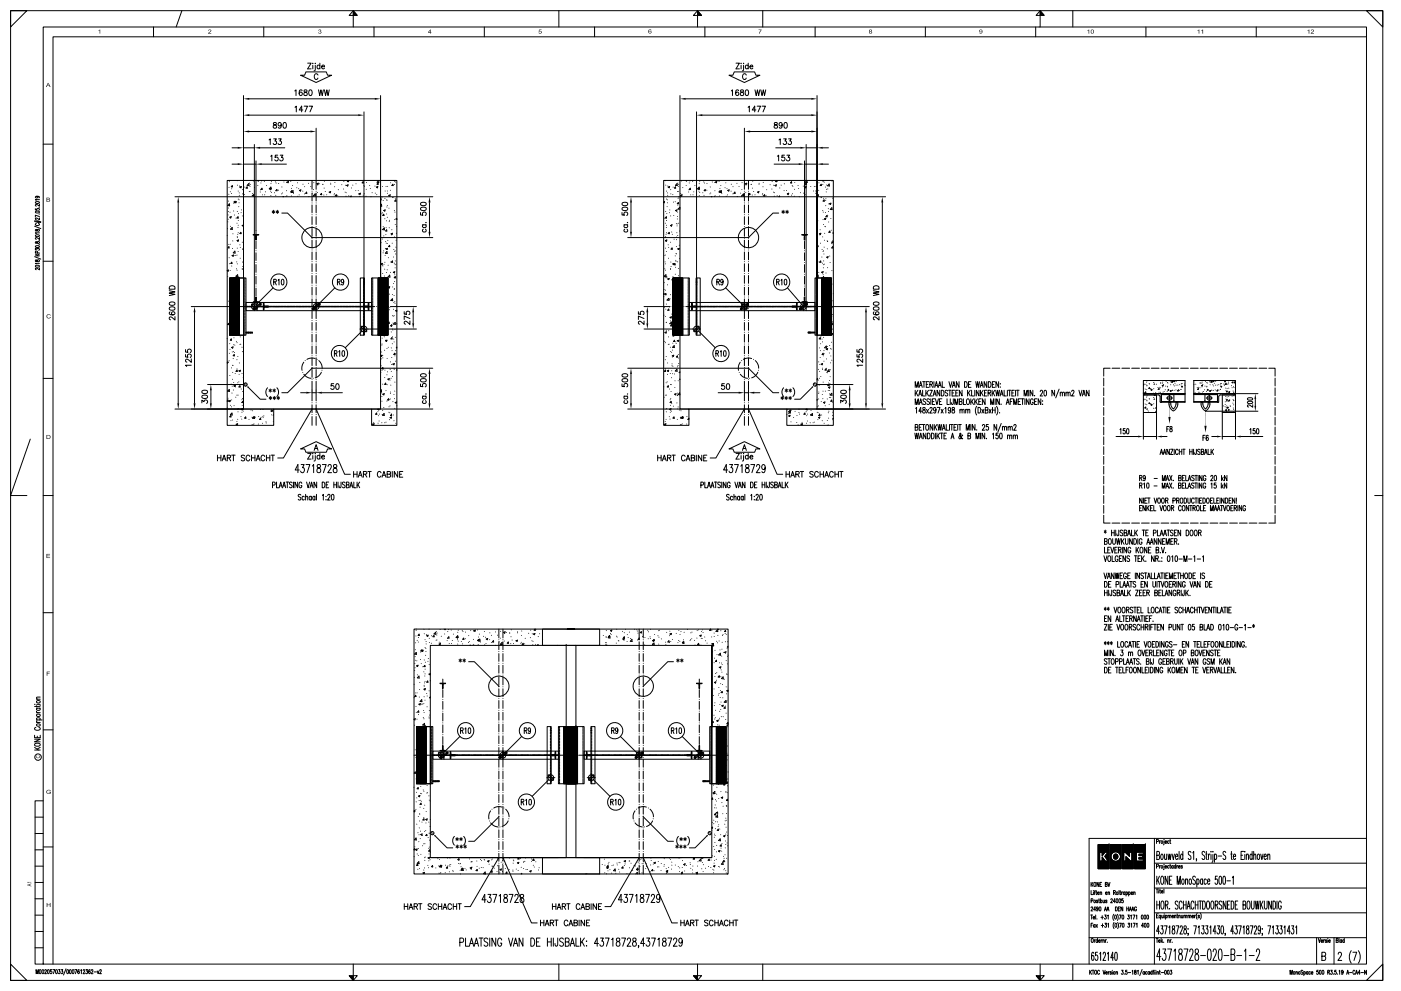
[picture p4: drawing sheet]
<svg xmlns="http://www.w3.org/2000/svg" width="420mm" height="297mm" viewBox="0 0 420 297" stroke-linecap="round" stroke-linejoin="round" font-family="sans-serif">
<g fill="none" stroke="#000" stroke-width=".3">
<path d="M3.2 3.2h411.5v290.7h-411.5zM3.2 3.2h4.9l-4.9 4.9zM13 8.1h396.8v280.9h-396.8zM46 8.1v2.9M54.5 3.2l-1.7 4.9M79.1 8.1v2.9M92.3 18.9h1l-1 1.7h1M93.8 19.6v1M93.8 18.9v.2zM94.6 19.6v1.3l-.4 .3M94.6 18.9v.2zM95.9 19.8l-.5-.3a.63 .63 0 0 0-.3 .6 .63 .63 0 0 0 .3 .5l.5-.2"/>
<path d="M95.9 18.9v1.7M96.5 20h.8a.44 .44 0 0 0-.4-.5 .44 .44 0 0 0-.4 .5l.3 .6 .5-.2M105.9 3.2l1.2 1.4h-2.4zM105.9 3.2v4.9M105.9 3.2h.1M105.9 3.4h.2M105.9 3.5h.3M105.9 3.7h.4M105.9 3.8h.6M105.9 4h.7M105.9 4.1h.8M105.9 4.2h.9"/>
<path d="M105.9 4.4h1.1M105.9 4.5h1.2M112.2 8.1v2.9M145.2 8.1v2.9M167.6 3.2v4.9M178.3 8.1v2.9M209.2 3.2l1.2 1.4h-2.4zM209.2 3.2v4.9M209.2 3.2h.1M209.2 3.4h.1M209.2 3.5h.3M209.2 3.7h.4"/>
<path d="M209.2 3.8h.5M209.2 4h.6M209.2 4.1h.8M209.2 4.2h.9M209.2 4.4h1M209.2 4.5h1.1M211.4 8.1v2.9M228.7 3.2v4.9M244.5 8.1v2.9M277.5 8.1v2.9M310.6 8.1v2.9M311.7 8.1h.1"/>
<path d="M311.9 3.2v4.9M311.9 3.2l1.3 1.4h-2.5zM311.9 3.2h.1M311.9 3.4h.2M311.9 3.5h.3M311.9 3.7h.4M311.9 3.8h.6M311.9 4h.7M311.9 4.1h.8M311.9 4.2h.9M311.9 4.4h1.1M311.9 4.5h1.2"/>
<path d="M321.7 3.2v4.9M343.7 8.1v2.9M376.7 8.1v2.9M409.8 11h-393.9v278M409.8 3.2h4.9v4.9zM90.1 22.5h1.3l.3-.9h6.2l.3 .9h1.2l-4.6 2.2zM95.4 22.5a.56 .56 0 0 0-.7-.4 .56 .56 0 0 0-.4 .6v.5a.56 .56 0 0 0 .4 .6 .56 .56 0 0 0 .7-.4M11 58.8l.4 .3a.35 .35 0 0 1-.4 .3 .35 .35 0 0 1-.3-.4l.9-.1 .2 .2-.1 .2M11.8 59.8h-1.2l.2 .3M13 43.2h2.9M68.1 54.1h50.9v73.4h-7.6v-4.9h2.7v-63.6v24.3h2.2v17.2h-2.2v-41.5h-41.1v41.5h-3.1v-17.2h3.1v39.3h9.1v4.9h-14zM68.6 58.2h.1"/>
<path d="M68.7 56.1v.1M68.8 54.1h.1M68.8 54.4v.1M69.1 57.5h.1M69.4 58h.1M69.5 56.6h.1M69.7 55.6v.4h-.3zM71.1 54.2h.1M71.2 55.5h.1M71.4 57.3h.1M71.5 59.7h.1M71.7 59.9h.1"/>
<path d="M71.8 57.8h.1M71.8 58.5v.1M71.8 55.7v.1M71.9 56.1l.5-.2-.2 .4zM72.6 54.1h.1M72.7 56.8v.1M72.7 58.1h.1M73.3 58.3h.1M73.4 56.1h.1M74.1 56l.1 .4h-.4zM74.6 55l.1 .6-.6-.1zM74.8 57.4h.1"/>
<path d="M74.8 54.9h.1M75 55.9h.1M75 57.3v.1M75.1 55.3h.1M75.6 58.6l.5-.2-.2 .4zM75.7 58h.1M76 54.2v.1M76.1 58.2v.1M76.3 56.2h.1M77.2 54.1l.3 .2v-.2M77.3 55.6h.1M78.1 57.5v.1"/>
<path d="M78.2 56.9h.1M78.3 54.8h.1M78.5 54.2v.1M78.6 56.4v.4h-.3zM78.7 58.4h.1M79.3 54.4h.1M79.4 58.4h.1M79.6 57.5h.1M79.9 55.6h.1M80.9 56.6l.4-.2-.1 .4zM81.2 57.3h.1M81.2 56.1l.1 .6-.5-.1z"/>
<path d="M81.2 58.6h.1M81.3 55v.1M81.3 56.5h.1M81.4 57.7h.1M81.4 54.4v.1M82.3 57.8h.1M82.6 54.5h.1M82.7 58.5v.1M82.8 54.8v.1M83 56.8l-.3 .4h.4l-.1-.4M83.5 57h.1M83.6 55h.1"/>
<path d="M84.5 58.1h.1M84.5 56v.1M84.7 57.8v.1M84.8 59h.2M85.2 54.5v.1M85.8 58.9h.1M85.9 54.7h.1M85.9 57.2h.1M86 58.7h.1M86.1 54.6l.4-.2-.1 .4zM87.2 54.4h.1M87.4 58.7h.1"/>
<path d="M87.4 56.5h.1M87.5 57.2v.4l-.3-.1zM87.7 57.7h.1M87.7 55.6h.1M87.9 57.1v.6l-.5-.1zM88 58h.1M89 56.3h.1M89.2 54.8h.1M89.3 58.8h.1M89.6 56.5v.1M89.7 58.4h.1M89.8 57.1l.4-.2-.1 .4z"/>
<path d="M90.8 57.3h.1M90.9 55.2h.1M91.3 58.1h.1M91.4 56h.1M91.9 57.6l.1 .4-.3-.1zM92.5 54.9v.1M92.6 58.9v.1M93.2 55.9h.1M93.6 54.1v2.6M93.6 57.3h.1M93.6 57.9v2.3M93.6 57.9h.1"/>
<path d="M94 58.9h.1M94 56.8h.1M94.1 54.7v.1M94.5 58.1l.1 .6-.6-.1zM94.7 58.3h.1M94.8 54.1v2.6M94.8 57.3h.1M94.8 57.9v2.3M95 55.1l.5-.2-.2 .4zM95.2 57.7h.1M95.3 55.4v.1M95.9 55.1h.1"/>
<path d="M96.4 58l.1 .4-.4-.1zM96.8 55.3h.1M96.8 55.2v.1M97.1 58.4v.1M97.2 56.4h.1M97.3 54.3h.1M97.6 57.4h.1M98 58.4h.1M98.7 57.6l.5-.2-.2 .4zM99.2 55.2h.1M99.2 54.9h.1M100.2 58.4h.1"/>
<path d="M100.3 58v.1M100.4 56h.1M100.4 54.7h.1M100.9 58.4v.3h-.3zM101.3 58.5v.1M101.5 56.9h.1M102.5 55.4h.1M103 56.6v.1M103.1 54.4h.1M103.5 57.6h.1M103.6 55.5h.1M103.8 58.8h.1"/>
<path d="M103.8 57.7v.1M103.9 55.6l.5-.2-.1 .4zM104.4 54.1l.1 .4-.3-.1zM104.6 58.7h.1M104.7 54.2h.1M105.1 59l.2-.3 .1 .3M105.4 56.3v.1M105.8 55.5h.1M106.7 57.1v.1M106.8 55.1h.1M107.4 57.1v.1M107.7 58.1l.4-.2-.1 .4z"/>
<path d="M107.7 58.3h.1M107.9 58.8h.1M108.9 54.5l.1 .3h-.4zM108.9 58.5h.1M109.1 55.6v.1M109.2 58.1h.1M109.3 55.8h.1M109.8 58.8h.1M109.8 56.7v.1M109.9 54.7h.1M110.9 55.6h.1M111.1 56.5h.1"/>
<path d="M111.3 59h.1M111.6 57.7v.1M112.5 55.8h.1M112.5 57.9h.1M112.9 56.1l.4-.2-.1 .4zM113 58.3v.1M113.1 56.3h.1M113.1 54.2h.1M113.2 55.3h.1M113.4 54.8v.4h-.3zM113.6 54.1v.6l-.5-.1zM114.1 59.7l.1-.2 .1 .4h-.2"/>
<path d="M114.1 59h15.7M114.6 59.1h.1M114.7 55.9h.1M115.4 59.5h.1M115.5 57.2v.1M115.8 55.9h.1M115.9 59.9v.1M116.1 60h.1M116.2 57.2v.1M116.2 57.9h.1M116.2 55.8v.1M116.6 58.6l.4-.2-.1 .4z"/>
<path d="M117.1 57v.1M117.2 54.8h.1M117.8 59.2h.1M117.8 55.2l.1 .4h-.4zM117.9 59.2v.1M118.3 55.3h.1M118.5 54.1l-.1 .2-.3-.2M118.6 59.4h.1M118.7 59.9l.1 .4h-.4zM118.7 54.6h.1M10.4 76.9l1.8 .8M10.4 67.8l1.8 .7"/>
<path d="M10.4 66.4l1.8 .3M10.4 66.2l1.8 .2M10.6 74.9v-.4l.5 .1a.46 .46 0 0 1 .7 .1l-.2 .3M10.6 62.5v.4l.5 .1a.33 .33 0 0 1 .1-.5 .33 .33 0 0 1 .4 .1 .33 .33 0 0 1 0 .4M10.6 76.7h1.2M10.6 76.1l.8 .6M10.7 79.6h1.1a.6 .6 0 0 1-.5 .6 .6 .6 0 0 1-.7-.4zM10.7 77.9l-.1 .3a.4 .4 0 0 0 .5 .1 .4 .4 0 0 0 .2-.4h.5a.41 .41 0 0 1-.4 .6 .41 .41 0 0 1-.4-.6zM10.7 73.8a.6 .6 0 0 1 .6-.3 .6 .6 0 0 1 .5 .6 .6 .6 0 0 1-.7 .2 .6 .6 0 0 1-.4-.5zM10.7 72.5l-.1 .3a.41 .41 0 0 0 .5 .1 .41 .41 0 0 0 .2-.5l.5 .1v.4l-.4 .1-.5-.6zM10.7 70.5a.6 .6 0 0 1 .6-.3 .6 .6 0 0 1 .5 .6 .6 .6 0 0 1-.7 .3 .6 .6 0 0 1-.4-.6zM10.7 68.8l-.1 .3a.4 .4 0 0 0 .5 .1 .4 .4 0 0 0 .2-.4h.5v.4l-.4 .1-.5-.5z"/>
<path d="M10.7 63.4a.6 .6 0 0 1 .6-.2 .6 .6 0 0 1 .5 .5 .6 .6 0 0 1-.7 .3 .6 .6 0 0 1-.4-.6zM10.7 60.5a.6 .6 0 0 1 .6-.2 .6 .6 0 0 1 .5 .6 .6 .6 0 0 1-.7 .2 .6 .6 0 0 1-.4-.6zM10.9 67a.32 .32 0 0 0-.3 .4 .32 .32 0 0 0 .5 .2h.3a.32 .32 0 0 0 .4-.2 .32 .32 0 0 0-.3-.4M11.1 66.1v.6M11.2 75.8v-.5h-.5l-.1 .5h1.2M11.5 66.2v.5M11.7 73.3h.1M11.7 72.1h.1M11.7 64.2h.1M11.7 62.1h.1M11.8 71.2v.6l-.7-.5a.27 .27 0 0 0-.5 0 .27 .27 0 0 0 .2 .4h.1M11.8 65.3v.6l-.9-.5-.3 .1 .3 .3"/>
<path d="M11.8 61.2v.6l-.7-.5a.27 .27 0 0 0-.5 .1 .27 .27 0 0 0 .2 .4h.1M11.8 64.9l-1.2-.4v.6M11.8 76.1l-.7 .4M11.8 78.9h-1.2l.2 .2M11.8 69.8h-1.2l.2 .2M13 78.3h2.9M68.2 70.6h.1M68.2 74.7h.1M68.2 68.5v.1M68.3 66.5h.1M68.4 64.4h.1M68.4 65.7h.1"/>
<path d="M68.5 62.3v.1M68.5 63.4h.1M68.5 60.3h.1M68.6 73.2v.1M68.6 73.9l.1 .4h-.4zM68.7 77.2v.1M68.8 61.1l.1 .6-.6-.1zM68.8 79v.1M68.9 65.1l.4-.2-.1 .4zM69 63.6h.1M69 73.2h.1M69.1 65.3v.1"/>
<path d="M69.2 67.8h.1M69.5 79.7h.1M69.5 78.6l.1 .4h-.4zM69.6 76.6l.4-.2-.1 .4zM69.6 68.2l.1 .6-.6-.1zM69.7 74.4v.1M69.8 72.2h.1M69.9 70.1h.1M70.1 63.2v.1M70.1 61h.1M70.2 60.4h.1M70.3 64.4v.1"/>
<path d="M70.4 60.6l.5-.2-.2 .4zM70.4 75.3l.1 .6-.5-.1zM70.4 76.6h.1M70.5 60.3l.1 .4-.4-.1zM70.7 76.5v.1M70.8 65.4h.1M71 78.5h.1M71.1 76.4v.1M71.1 66.9h.1M71.1 72.1l.4-.2-.1 .4zM71.2 74.4h.1M71.2 79.1h.1"/>
<path d="M71.2 70.9h.1M71.2 71.2h.1M71.2 63.4h.1M71.2 72.3h.1M71.3 70.2h.1M71.4 72h.1M71.4 68.2h.1M71.4 65l.1 .4-.4-.1zM71.4 75.4h.1M71.4 69.8h.1M71.4 67.5h.1M71.5 66.1h.1"/>
<path d="M71.5 64h.1M71.6 61.9v.1M71.7 60.8h.1M71.9 73.4h.1M72 77.4h.1M72.1 74.1v.1M72.2 69.6l.1 .4h-.4zM72.3 63.7v.1M72.4 62.9h.1M72.7 72.6h.1M72.7 64.7h.1M72.7 78.5v.1"/>
<path d="M72.8 79.8v.1M73 69.5v.1M73 67.4l-.4 .2 .3 .2 .1-.3M73 74.4l-.2 .3h.2M75.9 70.3h1.7l-.8 .2 .1 1.4h-.2v-1.4zM76.8 69.1v2M76.8 71.6v.1M76.8 72.2v2.4M76.8 75.1v.1M76.8 75.8v2.3M76.8 78.7h.1M76.8 79.3v2.3"/>
<path d="M81.6 63.3l.8 .5M82 63v1M82.4 63.3l-.8 .5M82.8 63.3l.7 .5M83.2 63v1M83.5 63.3l-.7 .5M84.5 63.9h1.7l7.4 7.3h36.2M93.6 60.8h.1M93.6 61.4v2.4M93.6 64.4h.1M93.6 64.9v2.4M93.6 67.9h.1"/>
<path d="M93.6 68.5v2.3M93.6 71.4h.1M93.6 72v2.3M93.6 74.9h.1M93.6 75.5v2.4M93.6 78.4v.1M93.6 79v2.4M94.8 60.8h.1M94.8 61.4v2.4M94.8 64.4h.1M94.8 64.9v2.4M94.8 67.9h.1"/>
<path d="M94.8 68.5v2.3M94.8 71.4h.1M94.8 72v2.3M94.8 74.9h.1M94.8 75.5v2.4M94.8 78.4v.1M94.8 79v2.4M114.1 61.5l.3-.3 .1 .6h-.4M114.2 75.3h.1M114.2 68.7h.1M114.3 79.1l.4-.2-.1 .4zM114.3 72.7v.1"/>
<path d="M114.5 64.1h.1M114.6 79.5h.1M114.6 71.6v.1M114.7 63.8h.1M114.8 79.7h.1M114.9 75.8h.1M114.9 60.1h.1M114.9 67.9h.1M115.1 75.2h.1M115.1 63.1l.4-.2-.1 .4zM115.1 64.2l.1 .4h-.4zM115.1 70.7h.1"/>
<path d="M115.2 79.2h.1M115.2 68.5h.1M115.2 68.3l.1 .6-.6-.1zM115.4 78.6h.1M115.4 65.6h.1M115.5 76.5h.1M115.6 74.5h.1M115.7 72.4h.1M115.7 70.3h.1M115.8 74.6l.4-.2-.1 .4zM115.8 68.2v.1M115.8 72.9h.1"/>
<path d="M115.9 66.2h.1M116 64.1h.1M116 68.9v.4l-.3-.1zM116 75.4l.1 .6-.5-.1zM116 62v.1M116.1 73h.1M116.2 61.6h.1M116.2 65.1h.1M116.3 72v.1M116.4 79.5h.1M116.5 77.2v.1M116.6 62.4h.1"/>
<path d="M116.7 66.4h.1M116.7 68.3h.1M116.8 73.5l.1 .4h-.4zM116.8 66h.1M117.2 78.5h.1M117.3 70.1l.4-.2-.1 .4zM117.5 70.4h.1M117.5 68.9h.1M117.6 72.9h.1M117.7 78.2l.1 .4h-.4zM118 77v.1M118.1 74.8h.1"/>
<path d="M118.3 78.9h.1M118.3 63.1h.1M118.3 71h.1M118.4 65.8h.1M118.4 75.3v.1M118.4 63.6h.1M118.5 79.3v.1M118.5 75.2h.1M118.5 67.3h.1M118.6 78.2h.1M118.6 76.1h.1M118.7 74.1h.1"/>
<path d="M118.7 65.7h.1M118.7 79.2h.1M118.8 72h.1M118.9 69.9h.1M118.9 67.8v.1M119 65.8h.1M119 65.5l-.2 .1 .2 .1M128.8 60.7v8.8M11.8 80.3v.6l-.9-.5-.3 .1 .3 .3M68.1 81.1l.4-.2-.1 .4-.3-.1M68.1 91.9h2M68.3 82.9h.1"/>
<path d="M68.5 90.3h.1M68.5 96.9l.1 .4h-.4zM68.8 92.6l.4-.1-.1 .3zM68.8 99h.1M69 96.8h.1M69 88.9v.1M69 81.1h.1M69 96.9h.1M69.1 94.7h.1M69.2 89.4h.1M69.4 85.7h.1M69.5 83.4h.1"/>
<path d="M69.6 83.7h.1M69.8 99v.1M70.4 83.3h.1M70.4 83.3h-.1M70.7 91.9h.1M70.8 82.6v.1M70.9 80.6h.1M71 83.2v.1M71.1 81h.1M71.3 82.3v.6h-.5zM71.3 91.9h2.3M71.4 83.3h.1"/>
<path d="M71.6 83h.1M72.6 80.5h.1M72.7 80.8h.1M74.2 91.9h.1M75.5 91.1h.3l1.2 1.3v.3h-.2l-1.3-1.3zM76.3 90.7v2.4M76.7 89h.2l-.1 1.4 .8 .2h-1.7l.8-.2zM76.8 82.2h.1M76.8 82.8v2.4M76.8 85.7v.1M76.8 86.3v2.4M76.8 89.2v.1"/>
<path d="M76.8 89.9v1.9M77.5 91.9h-2.7M77.7 91.9h.1M78.3 91.9h2.4M79 90.8l.2 .1v.9l1.3-.1v.4l-1.3-.1v.9l-.2 .1zM81.2 91.9h.1M81.8 91.9h2.4M81.9 86.3l-5 5M82.1 84.5l.7-.1v-.6l-.7-.1v1.7M82.5 84.5l.4 .9M83.4 84l.3-.3v1.7M84.5 83.8l.2-.1a1.04 1.04 0 0 1 0 1.7l-.4-.7z"/>
<path d="M84.8 91.9h.1M85.3 91.9h2.4M88.3 91.9h.1M88.9 91.9h2.3M91.8 91.9h.1M92.4 91.9h5.9M93.6 82h.1M93.6 82.6v2.3M93.6 85.5h.1M93.6 86.1v2.3M93.6 89h.1M93.6 89.6v2.4"/>
<path d="M93.6 92.5h.1M93.6 93.1v2.4M93.6 96.1h.1M93.6 96.7v2.3M93.6 99.6h.1M94 92.4l1.3-1.3h.3v.3l-1.4 1.3-.2-.1zM94.8 82h.1M94.8 82.6v2.3M94.8 85.5h.1M94.8 86.1v2.3M94.8 89h.1M94.8 89.6v5.9"/>
<path d="M94.8 96.1h.1M94.8 96.7v2.3M94.8 99.6h.1M95.3 91.9h.1M98.9 91.9h.1M99.4 91.9h2.4M100.4 86.3l-5 5M101.2 84.5l.7-.1v-.6l-.7-.1v1.7M101.6 84.5l.4 .9M102.4 91.9h.1M103 91.9h2.3M103.1 84.3l-.2 .4a.46 .46 0 0 1-.6-.5 .46 .46 0 0 1 .6-.4l.1 1.3-.3 .3-.3-.2"/>
<path d="M105.9 91.9h.1M106.5 91.9h2.3M107.9 98.6h2.5M108.4 98.1l-.1-.2 .3-.1 1.3 1.3v.3h-.3l-1.2-1.2M108.5 99.2l-5 5M109.1 91.7l1.3 .1v-.9l.2-.1v2.2l-.2-.1v-.9l-1.3 .1zM109.2 97.4v2.5M109.4 91.9h.1M110 91.9h2.4M112.9 91.9h.1M113.5 91.9h2.4M114.1 82.7v.2"/>
<path d="M114.8 81.9v.1M115.3 82.7h.1M115.4 80.7h.1M115.9 81.7h.1M116.1 80.9h.1M116.4 86.1l.5-.2-.1 .4zM116.5 97.8h.1M116.5 91.9h.1M116.7 96.5v.4h-.3zM116.8 92.8v.1M116.8 88.1v.1M116.9 82.5v.6l-.5-.1z"/>
<path d="M116.9 92.2h.1M117.1 91.9h1.9M117.1 81.6h.1M117.1 97.6l.5-.1-.2 .3zM117.3 99.5h.1M117.4 97.2v.1M117.7 89.5l.1 .6-.6-.1zM117.7 88.3h.1M117.7 94.6h.1M117.8 86h.1M117.8 98.6v.1M117.8 98.9h.1"/>
<path d="M117.9 96.8h.1M118 81.6l.4-.2-.1 .4zM118 94.7v.1M118 92.7h.1M118 85h.1M118.1 90.6h.1M118.2 88.5v.1M118.2 94.6h.1M118.2 86.7v.1M118.3 86.5h.1M118.3 84.4h.1M118.4 82.3v.1"/>
<path d="M118.4 90.4h.1M118.4 98.8h.1M118.5 90.9h.1M118.5 80.3h.1M118.5 83v.1M118.5 96.6l.1 .6-.6-.1zM118.5 82.9l.1 .4h-.4zM118.9 91.5h.1M119 97v.1M119 93l-.4 .1 .4 .2v-.2M13 113.4h2.9M68.1 108.6l.3-.1-.3 .3"/>
<path d="M68.1 101.5h.1M68.4 119.3v.1M68.5 117.1h.1M68.5 108.7h.1M68.7 108.1h.1M68.7 116.7l.1 .6-.5-.1zM68.8 105.9h.1M68.9 103h.1M68.9 112.5v.1M69 104.7h.1M69.3 115.1h.1M69.4 101.6v.4l-.3-.1z"/>
<path d="M69.4 110.3h.1M69.4 104.1l.5-.1-.1 .4zM69.5 119.9h.1M69.6 117.8h.1M69.6 115.7v.1M69.7 105.5h.1M69.7 113.7h.1M69.8 109.5h.1M69.8 111.6h.1M69.9 109.5h.1M69.9 107.5h.1M70 116.9h.1"/>
<path d="M70 105.4h.1M70.1 114.6v.1M70.1 103.3h.1M70.1 115.7l.5-.2-.2 .4zM70.2 101.2v.1M70.2 106.3l.1 .4-.4-.1zM70.3 105.7h.1M70.4 103.4h.1M70.5 111.9v.1M70.6 116h.1M70.7 119v.1M70.9 102.3h.1"/>
<path d="M71.1 107.8h.1M71.1 118.4v.1M71.1 110.9l.1 .4h-.4zM71.1 110.6h.1M71.1 102.7h.1M71.3 114.7v.1M71.3 106.9h.1M71.4 118.4h.1M71.6 114.5h.1M71.6 111.2l.5-.2-.1 .4zM71.7 112.2h.1M71.8 108.8h.1"/>
<path d="M71.9 115.6l.1 .4h-.4zM72 103.2h.1M72.1 101h.1M72.2 103.2h.1M72.3 116.6h.1M72.6 119.8h.1M72.6 104.1h.1M72.6 111.9v.1M72.6 115.3h.1M72.7 105.4h.1M72.7 119.4h.1M72.8 117.3v.1"/>
<path d="M72.9 115.3h.1M72.9 113.2h.1M73 105.6h.1M73 111.1v.1M74.4 116l3.6 3.7h1.8M80.2 116.2l-.1 .2a1.9 1.9 0 0 0 .1 2.4M80.7 116.8l.7 .5M80.7 119l.8 .5M81 116.6v.9M81.1 118.8v1M81.4 116.8l-.7 .5M81.5 119l-.8 .5"/>
<path d="M81.9 116.8l.7 .5M81.9 119l.7 .5M82.2 116.6v.9M82.3 118.8v1M82.6 116.8l-.7 .5M82.6 119l-.7 .5M83 116.2l.2 .2a1.92 1.92 0 0 1-.2 2.4M83.1 119l.7 .5M83.4 118.8v1M83.8 119l-.7 .5M90.8 111.6h.1M91.1 108.6l-.5 1.3v1.1"/>
<path d="M91.1 112.2l.8 .7 1.4 .5M91.5 108.1h.1M93.6 110.4l-7.4 7.3h-1.7M93.6 100.2v2.3M93.6 103.1h.1M93.6 103.7v2.4M93.6 106.6h.1M93.6 107.2v2.4M93.6 110.1v.1M93.6 110.8v2.3M93.6 113.7h.1M93.6 114.3v2.3"/>
<path d="M93.6 117.2h.1M93.6 117.8v2.3M93.9 113.4h.1M94.5 107.5l-1.2-.2-1.2 .4M94.8 100.2v2.3M94.8 103.1h.1M94.8 103.7v2.4M94.8 106.6h.1M94.8 107.2v2.4M94.8 110.1v.1M94.8 110.8v2.3M94.8 113.7h.1"/>
<path d="M94.8 114.3v2.3M94.8 117.2h.1M94.8 117.8v2.3M95.1 107.7h.1M95.6 108.1l.9 1.3 .1 1M96.4 111.6l-.7 1-1.2 .6M96.6 111h.1M100.3 105.9l.7-.1v-.6l-.7-.1v1.7M100.7 105.9l.4 .9M101.6 105.4l.3-.3v1.7M102.7 105.2l.2-.1a1.04 1.04 0 0 1 0 1.7l-.3-.7zM114.1 117.1l.3-.3v.6h-.3"/>
<path d="M114.1 106.6l.5-.1-.2 .4zM114.1 113.8h.1M114.2 102.1v.1M114.2 111.7h.1M114.3 109.6h.1M114.4 107.6h.1M114.4 117.8h.1M114.4 105.5h.1M114.5 103.4h.1M114.5 118.8v.1M114.6 111h.1M114.6 103.1h.1"/>
<path d="M114.6 101.4h.1M114.8 118.2l.4-.2-.1 .4zM114.8 106.5v.1M114.8 115.1v.1M114.8 110.2l.1 .4-.4-.1zM114.8 107.3h.1M114.9 110.6h.1M115.2 101h.1M115.3 105h.1M115.4 113.2h.1M115.4 110.9h.1M115.6 102.1l.5-.1-.2 .3z"/>
<path d="M115.7 114.8v.4h-.3zM115.7 101.9v.1M115.8 117.1h.1M116 112.3v.1M116.1 104.5h.1M116.1 115.3h.1M116.1 107.4h.1M116.2 111.4v.1M116.3 113.7l.4-.2-.1 .4zM116.4 104.1h.1M116.5 119.5l.1 .4h-.4zM116.8 119.7h.1"/>
<path d="M117 113.9h.1M117 110.7h.1M117.1 119.6h.1M117.1 117.9h.1M117.1 108.5h.1M117.1 117.5h.1M117.2 115.4h.1M117.3 113.4h.1M117.3 111.3h.1M117.3 104.3h.1M117.4 109.2h.1M117.5 107.2h.1"/>
<path d="M117.5 101.2l.1 .4h-.4zM117.6 105.1h.1M117.7 103h.1M117.7 112.8v.1M117.7 101h.1M117.8 109.1l.5-.1-.2 .4zM118.1 101.6h.1M118.2 118.2h.1M118.2 110.3v.1M118.2 102.5h.1M118.2 110.8h.1M118.3 119.5h.1"/>
<path d="M118.4 117.2h.1M118.4 105.9l.1 .4-.4-.1zM118.4 106.6v.1M118.4 114.5h.1M118.6 101.1h.1M118.6 108.3h.1M118.7 105.1h.1M118.7 106h.1M119 110.9h.1M119 104l-.1 .2 .1 .1M119 110.8v.1M9.1 131.6l-5.9 16.9h4.9"/>
<path d="M65.2 136.4v1.7M65.2 137.2h1.1M66.3 136.4v1.7M66.6 138.1l.6-1.7 .6 1.7M66.8 137.6h.8M68.1 120.2l.2-.3 .1 .4h-.3M68.2 137.2l.8-.1 .1-.5-.9-.2v1.7M68.2 122.3h.1M68.6 120.2l.5-.2-.2 .4zM68.7 137.2l.5 .9M68.9 120.4h.1M69 124.8h.1"/>
<path d="M69.1 121.5h.1M69.2 124.6l.1 .4-.4-.1zM69.3 126.1h.1M69.3 124h.1M69.4 121.9v.1M69.5 136.4h1M69.6 123.8v.6l-.5-.1zM69.7 125.9h.1M70 136.4v1.7M70.2 121.6h.1M70.8 127.2l.5-.2-.2 .4zM71.1 126.3h.1"/>
<path d="M71.3 125.7h.1M71.3 122.6h.1M71.4 123.4v.1M71.5 122.4v.1M72.3 124.9h.1M72.3 122.7l.5-.2-.2 .4zM72.5 125.6h.1M72.6 123.6h.1M72.6 121.5h.1M72.8 120.3l.1 .4h-.4zM72.9 123.2h.1M73 121h.1"/>
<path d="M73 122.6h41.1M73.4 136.7l-.4-.3-.6 .2 .1 .5 .7 .3 .2 .5-.4 .2-.7-.2M73.7 125.4h.1M73.7 125v.4l-.3-.1zM74.7 125.7h.1M74.9 136.8a.57 .57 0 0 0-.7-.4 .57 .57 0 0 0-.4 .7 .73 .73 0 0 0 .1 .7 .73 .73 0 0 0 .8 .3l.2-.4M75.3 122.9h.1M75.4 137.2h1.1M75.4 136.4v1.7M75.6 125v.1M75.6 127.2v.1M75.7 125.2h.1"/>
<path d="M75.8 123.1h.1M75.9 127.3h.1M76.1 125.2l.4-.2-.2 .4zM76.2 127v.1M76.2 124.8l.1 .6h-.6zM76.5 136.4v1.7M76.8 138.1l.6-1.7 .6 1.7M77 137.6h.8M77.5 127.1h.1M77.6 124.8v.1M78.1 125.4l.1 .3h-.4zM78.1 122.7h.1"/>
<path d="M78.3 125.1h.1M78.7 126.9h.1M78.8 124.8h.1M78.9 122.7h.1M78.9 125.2h.1M79.1 124.6v.1M79.4 136.8a.57 .57 0 0 0-.7-.4 .57 .57 0 0 0-.4 .7v.4a.56 .56 0 0 0 .4 .6 .56 .56 0 0 0 .7-.4M79.8 126.4v.1M79.8 126.8h.1M79.9 137.2h1M79.9 136.4v1.7M80.9 136.4v1.7"/>
<path d="M81.3 123.2l.4-.2-.1 .4zM81.3 136.4h1M81.5 122.9h.1M81.5 124.3v.1M81.8 136.4v1.7M81.9 124.4v.1M82 126.4h.1M82 124.3h.1M90.1 134.6l4.7-2.2 4.6 2.2h-1.2l-.3 1h-6.2l-.3-1zM92.3 135.9h1l-1 1.7h1M93.6 122.6l-8.6 14.7h-1.7M93.6 120.7h.1"/>
<path d="M93.6 121.3v2.4M93.6 124.2v.1M93.6 124.8v2.7M93.8 136.6v1M93.7 136h.1M94.2 135l.6-1.7 .6 1.7M94.4 134.4h.8M94.6 136.6v1.2l-.4 .4M94.5 136h.1M94.8 122.6l8.6 19.6h1.7M94.8 120.7h.1M94.8 121.3v2.4"/>
<path d="M94.8 124.2v.1M94.8 124.8v2.7M95.9 136.7l-.5-.2a.56 .56 0 0 0-.3 .7 .56 .56 0 0 0 .7 .3l.1-.1M95.9 135.9v1.7M96.5 137h.8v-.4a.5 .5 0 0 0-.7 .1 .5 .5 0 0 0 0 .7 .5 .5 0 0 0 .7 0M111.8 127.2l.4-.2-.1 .4zM111.8 127v.1M112.1 126.6h.1M112.9 123.8l.1 .4-.4-.1zM113.3 123.4h.1M113.4 126.8v.1M113.5 124.6h.1"/>
<path d="M113.7 122.6l-.1 .3-.3-.2 .2-.1M113.7 126.2h.1M113.8 124.1h.1M114.5 126.7h.1M114.5 120.2v.1M114.6 124.3h.1M114.8 123h.1M115 124.4h.1M115.1 122.1v.1M115.2 123.9l.1 .6-.6-.1zM115.4 126.7h.1M115.8 126.5h.1"/>
<path d="M116 120.2h.1M116.6 123.6h.1M116.7 121.9h.1M116.8 125.8h.1M116.9 123.7h.1M117 121.7h.1M117 125.2l.4-.2-.1 .4zM117.4 124.1h.1M117.4 124.2l.1 .4h-.4zM117.8 120.4h.1M117.9 124.4h.1M118.2 126.1h.1"/>
<path d="M118.4 122.4h.1M118.5 120.7l.4-.2-.1 .4zM118.7 126.9h.1M119 121.6v.1M13 148.5h2.9M106 141.3v1.7M106 142.1h1.1M107.1 141.3v1.7M107.4 143l.6-1.7 .6 1.7M107.7 142.5h.7M109 142.1h.9v-.7l-.9-.1v1.7M109.5 142.1l.5 .9"/>
<path d="M110.3 141.3h1M110.8 141.3v1.7M114.3 141.7l-.3-.3a.57 .57 0 0 0-.6 0 .57 .57 0 0 0-.2 .6v.4a.57 .57 0 0 0 .4 .6 .57 .57 0 0 0 .7-.4M114.6 143l.5-1.7 .6 1.7M114.8 142.5h.7M116.1 142.1h.9l.1-.6-1-.2v1.7h.7l.3-.3v-.4l-.3-.2M117.6 141.3v1.7M119.3 141.3v1.7l-1.1-1.7v1.7M119.8 142.1h.6M120.8 141.3h-1v1.7h1M412.3 148.5h2.4M13 183.6h2.9"/>
<path d="M124.2 188.6h94.2v73.4h-94.2zM124.4 198.9h.1M124.5 196.8h.1M124.5 197.9h.1M124.6 194.7v.1M124.7 192.7h.1M124.7 190.6h.1M124.8 188.5v.1M124.8 188.9h.1M124.8 195.6l.1 .6-.6-.1zM124.9 199.6l.5-.2-.2 .4zM125 198.1h.1"/>
<path d="M125.1 199.8h.1M125.1 191.9h.1M125.5 192.4v.1M125.5 191.1h.1M125.7 190.1l.1 .4-.4-.1zM126.1 197.7h.1M126.2 195.4v.1M126.2 194.9h.1M126.3 198.9h.1M126.4 195.1l.5-.2-.1 .4zM126.6 194.8v.4l-.4-.1zM126.8 199.8v.1"/>
<path d="M127.1 188.6h.1M127.2 190h.1M127.2 197.8h.1M127.4 199.4l.1 .4h-.4zM127.5 191.7v.1M127.5 194.1h.1M127.6 198.5h.1M127.6 196.4h.1M127.7 194.3v.1M127.7 195.2v.1M127.8 192.3h.1M127.8 193h.1"/>
<path d="M127.9 190.2h.1M128 190.5l.4-.1-.1 .4zM128.3 198.2h.1M128.5 197.4h.1M128.7 188.6h.1M128.7 199.2h.1M128.7 191.3h.1M128.8 192.6h.1M129.4 192.8h.1M129.5 190.5v.1M130.1 190.5l.1 .4-.4-.1zM130.6 189.5l.1 .6-.5-.1z"/>
<path d="M130.8 191.9h.1M130.9 189.3h.1M131 190.3v.1M131 191.8h.1M131.1 189.7v.1M131.7 193l.4-.1-.1 .4zM131.7 192.5h.1M132 188.7h.1M132.1 192.7h.1M132.4 190.7h.1M133.4 190h.1M133.6 188.6l-.1 .2-.3-.2"/>
<path d="M134.1 192h.1M134.2 191.4h.1M134.3 189.3h.1M134.5 188.7h.1M134.6 190.9l.1 .4-.4-.1zM134.7 192.9h.1M135.3 188.8v.1M135.4 192.9h.1M135.7 192h.1M136 190.1h.1M136.9 191.1l.4-.2-.1 .3zM137.2 191.8h.1"/>
<path d="M137.3 190.5v.6h-.5zM137.3 193v.1M137.3 189.5h.1M137.4 191h.1M137.4 188.9h.1M137.4 192.2h.1M137.7 197.7l.7 .5M138 197.5v1M138.3 192.2v.1M138.4 197.7l-.7 .5M138.6 189h.1M138.7 193h.1"/>
<path d="M138.8 197.7l.8 .5M138.8 189.3h.1M139.1 191.3v.4l-.3-.1zM139.2 197.5v1M139.6 191.4v.1M139.6 197.7l-.8 .5M139.6 189.4v.1M140.5 192.6h.1M140.5 198.3h1.8l7.3 7.4M140.6 190.5h.1M140.7 192.3h.1M141 193.4h-.1"/>
<path d="M141.2 189h.1M141.8 193.4h.1M141.9 189.1h.1M142 191.6v.1M142.1 193.1v.1M142.1 189l.5-.1-.2 .4zM143.2 188.8h.1M143.4 193.2h.1M143.5 190.9v.1M143.5 191.7l.1 .3h-.4zM143.7 192.1v.1M143.8 190.1h.1"/>
<path d="M143.9 191.6l.1 .6-.6-.1zM144.1 192.4v.1M145 190.7h.1M145.3 189.3h.1M145.4 193.3h.1M145.6 191h.1M145.8 192.9h.1M145.8 191.5l.5-.1-.2 .4zM146.8 191.7v.1M146.9 189.7h.1M147.4 192.6h.1M147.4 190.4h.1"/>
<path d="M148 192v.4h-.3zM148.6 189.4h.1M148.7 193.4h.1M149.2 190.4h.1M149.6 188.6v2.6M149.6 191.8h.1M149.6 192.4v2.3M149.6 195.3h.1M149.6 195.9v2.3M149.6 198.8h.1M149.6 199.4v2.4M149.7 192.3v.1"/>
<path d="M150 193.3v.1M150.1 191.3h.1M150.1 189.2h.1M150.5 192.6l.1 .6-.5-.1zM150.7 192.7h.1M150.8 188.6v2.6M150.8 191.8h.1M150.8 192.4v2.3M150.8 195.3h.1M150.8 195.9v2.3M150.8 198.8h.1M150.8 199.4v2.4"/>
<path d="M151 189.5l.5-.1-.1 .3zM151.2 192.1v.1M151.3 189.9h.1M151.9 189.5v.1M152.4 192.4l.1 .4h-.4zM152.9 189.7l-.1 .1M153.2 192.9h.1M153.2 190.8v.1M153.3 188.8h.1M153.6 191.8v.1M154 192.9h.1M154.7 192.1l.5-.2-.1 .3z"/>
<path d="M155.2 189.4h.1M155.2 189.7h.1M156.2 192.8v.1M156.3 192.5h.1M156.4 190.4v.1M156.5 189.1v.1M156.9 192.8l.1 .4h-.4zM157.3 193h.1M157.5 191.3h.1M158.5 189.8h.1M159.1 191.1h.1M159.2 188.9h.1"/>
<path d="M159.5 192.1h.1M159.6 190h.1M159.8 193.3h.1M159.9 192.2h.1M160 190l.4-.1-.1 .4zM160.5 188.6v.3h-.3l.3-.3M160.6 193.1v.1M160.7 188.7h.1M161.4 193.4v-.2l-.3 .2M161.4 190.8h.1M161.8 190h.1M162.7 191.6h.1"/>
<path d="M167.3 193.4h.1M169.8 193.4h2.9v63.7h-2.9zM169.8 193.4h.1M172.7 193.4h-43.6v41.5h-3.2v-17.1h3.2v39.3h9M172.7 193.4h.1M172.7 193.4h40.8v41.5h3.1v-17.1h-3.1v-24.4v63.7h-9.1M180.9 190.5h.1M181.7 192.6h.1M181.7 193.1v.1M181.8 190.8h.1M181.8 191.1h.1M181.8 192.6v.1"/>
<path d="M181.8 189h.1M182 193.4h-.2M182.8 190.5v.4l-.3-.1zM182.9 190.7v.5h-.5zM183.1 189l.4-.1-.1 .3zM183.1 189.9h.1M183.3 190.2h.1M184.8 192.8h.1M184.9 190.7h.1M185 188.6h.1M185.1 190.9v.1M185.4 192v.1"/>
<path d="M185.6 192.1h.1M186.7 189.2v.1M186.8 191.5l.4-.1-.1 .3zM187.1 191.9h.1M187.2 189.6v.1M187.2 190.9l.1 .4-.4-.1zM187.6 188.6h.1M188.1 192.3h.1M188.1 190.2h.1M188.4 191.1h.1M188.8 189.4v.1M189.1 191.4h.1"/>
<path d="M189.5 191.6h.1M189.5 191.7l.1 .6-.6-.1zM190.3 188.6h.1M190.9 188.8h.1M191.1 189.1v.1M191.3 191.8v.1M191.3 189.8h.1M191.7 188.6v2.6M191.7 191.8h.1M191.7 192.4v2.3M191.7 195.3h.1M191.7 195.9v2.3"/>
<path d="M191.7 198.8h.1M191.7 199.4v2.4M191.7 191.3v.4l-.3-.1zM192 189.5l.4-.1-.1 .3zM192.7 190.8h.1M192.9 188.6v2.6M192.9 191.8h.1M192.9 192.4v2.3M192.9 195.3h.1M192.9 195.9v2.3M192.9 198.8h.1M192.9 199.4v2.4"/>
<path d="M193.3 193.3h.1M193.4 191.1h.1M194.2 188.9h.1M194.4 191.4v.1M194.5 189.4h.1M195 190.9h.1M195 191.4h.1M195.1 188.6h.1M195.6 193.2l.5-.5 .1 .6zM195.7 193h.1M195.7 192l.4-.1-.1 .3zM196.2 191.7v.4l-.4-.1z"/>
<path d="M196.3 190.2h.1M197.3 190.5v.1M197.5 193v.1M197.6 189h.1M197.6 191h.1M197.7 188.9h.1M198.4 191.5h.1M199.6 192.5h.1M199.7 193.2v.1M199.9 189.5v.1M200.6 192.1l.1 .3h-.4zM200.7 192.6h.1"/>
<path d="M200.8 190.5h.1M200.9 189.2h.1M200.9 190l.5-.1-.2 .3zM201.2 192.3h.1M201.3 190v.1M201.7 191.7h.1M202 198.3h-1.7l-7.4 7.4M202.8 189.8v.1M202.9 197.7l.8 .5M203.3 197.5v1M203.3 192.6h.1M203.5 192h.1"/>
<path d="M203.6 188.9h.1M203.7 197.7l-.8 .5M203.9 192.2h.1M203.9 190.1v.1M204.1 197.7l.8 .5M204.2 189.3h.1M204.5 197.5v1M204.6 192.5l.5-.1-.2 .3zM204.9 197.7l-.8 .5M205 191.8h.1M205.1 192.4v.4h-.3zM205.2 189.5h.1"/>
<path d="M206.2 188.6h.1M206.9 192h.1M207.1 191.7v.1M207.2 189.7h.1M207.5 191.5h.1M207.5 189.4v.1M208.3 191.9h.1M208.4 193.4h.1M209 191.2v.1M209.1 189h.1M209.5 192.8l.1 .4h-.4zM209.5 188.8h.1"/>
<path d="M209.7 193.4h.1M209.9 190.5l.4-.1-.1 .3zM210.2 193.4h.1M210.3 191.3h.1M210.4 189.2v.1M210.6 191.4h.1M210.6 188.8h.1M210.8 189.6h.1M211.3 190.9v.1M211.6 192.1h.1M212 192.8h.1M212.9 188.9h.1"/>
<path d="M213.1 188.6l.1 .3h-.4zM213.4 193h.1M213.4 190.9h.1M213.5 188.8v.1M213.6 193l.4-.1-.1 .3zM213.6 195.1h.1M213.7 192.9h.1M213.7 195.4h.1M214 193.2v.4h-.3zM214.2 189.7v.1M214.2 198.6v.1M214.2 190.8h.1"/>
<path d="M214.3 197.3h.1M214.4 194.9h.1M214.8 197.9l.1 .4h-.4zM214.9 192.2h.1M215 196.2h.1M215.2 188.7l.1 .6-.6-.1zM215.2 192.7h.1M215.3 190.4h.1M215.5 188.6l-.1 .1-.3-.1M215.7 192.1h.1M215.7 200h.1M215.8 198.7h.1"/>
<path d="M215.9 194.8h.1M216 195.8l.1 .6-.6-.1zM216.2 189v.1M216.4 198.7h.1M216.4 196.6v.1M216.5 194.6h.1M216.6 199.2h.1M216.6 192.5h.1M216.7 190.4v.1M216.8 190.2h.1M217 195.5h.1M217.3 195.5l.4-.1-.1 .3z"/>
<path d="M217.5 189.9h.1M217.6 192.3v.1M217.6 188.9v.4h-.3zM217.8 198h.1M217.8 190.1h.1M218.1 194.3h.1M218.1 199h.1M218.2 196.8h.1M218.3 192.3v.1M218.4 193.7l-.3 .3h.3M218.4 196.3v.1M10.4 211.2h.1"/>
<path d="M10.8 218l-.4 .2a.86 .86 0 0 0 .7 .8 .86 .86 0 0 0 1-.5l-.4-.5M10.9 216.5h1.2M10.9 215.8h1.7M10.9 213.6h1.2M10.9 212.3h1.2M10.9 211.5v.4M10.9 209.6h1.2M10.9 216.1l.1 .3 .4 .1M10.9 213.2l.1 .3 .4 .1M11 217.1l.5-.2 .5 .2a.5 .5 0 0 1-.5 .6 .5 .5 0 0 1-.5-.6zM11 214.2l.5-.2 .5 .2a.5 .5 0 0 1-.5 .6 .5 .5 0 0 1-.5-.6zM11 211.1h1.1"/>
<path d="M11.2 215.8l-.2-.4a.74 .74 0 0 1 1.1 0l-.3 .4M11.2 212.3l-.3 .4a.74 .74 0 0 0 1.2 0l-.3-.4M12.1 211.5l-.4 .2h-1.3M12.1 208.9l-1.1 .1-.1 .3 .4 .3M13 218.8h2.9M124.2 215.6l.3-.2-.1 .4-.2-.2M124.2 205.1h.1M124.2 209.1h.1M124.3 203h.1M124.3 217.3v.1M124.4 200.9v.1M124.5 200.1v.1"/>
<path d="M124.7 207.7h.1M124.7 208.4l.1 .4h-.4zM124.8 211.7h.1M124.8 213.5h.1M125.1 215.5v.1M125.1 207.7h.1M125.2 202.3h.1M125.5 217.9h.1M125.5 214.2h.1M125.5 213.1l.1 .4-.4-.1zM125.6 211.1l.5-.2-.2 .4zM125.6 218.2h.1"/>
<path d="M125.6 202.7l.1 .5h-.5zM125.8 208.9h.1M125.8 206.7h.1M125.9 204.5v.1M126.4 217.8h.1M126.5 209.7v.6l-.5-.1zM126.5 211.1h.1M126.8 211h.1M126.9 217.1h.1M127 215v.1M127 213h.1M127.1 217.7h.1"/>
<path d="M127.1 210.9h.1M127.1 201.4h.1M127.1 215.4v.1M127.1 206.6l.5-.2-.2 .4zM127.2 208.8v.1M127.2 205.4h.1M127.2 213.6h.1M127.2 205.7h.1M127.3 206.8h.1M127.3 216.8l.1 .6-.6-.1zM127.3 204.7h.1M127.4 202.6h.1"/>
<path d="M127.4 206.5h.1M127.4 217.7h.1M127.4 209.9h.1M127.5 204.2h.1M127.5 202h.1M127.5 200.6h.1M127.6 217.5h.1M128 207.8v.1M128.1 211.8v.1M128.1 208.6h.1M128.3 204.1l.1 .4h-.4zM128.7 214.9h.1"/>
<path d="M128.7 215.2v.1M128.7 207.1h.1M128.8 213h.1M128.8 214.3h.1M129 204h.1M129.1 201.9l-.4 .2 .3 .2 .1-.3M129.1 208.9l-.3 .3h.3M131.9 204.8h1.7l-.7 .2v1.4h-.2v-1.4zM132.8 203.5v2M132.8 206.1h.1M132.8 206.7v2.3M132.8 209.6h.1"/>
<path d="M132.8 210.2v2.4M132.8 213.2h.1M132.8 213.7v2.4M132.8 216.7h.1M132.8 217.3v2.3M138.1 219l.7-.1v-.7h-.7v1.7M138.5 219l.4 .9M139.4 218.5l.3-.3v1.7M140.6 218.2h.1a1.04 1.04 0 0 1 0 1.7l-.3-.8zM149.6 202.3v.1M149.6 202.9v2.4M149.6 205.9h.1"/>
<path d="M149.6 206.5v2.3M149.6 209.4h.1M149.6 210v2.3M149.6 212.9h.1M149.6 213.5v2.4M149.6 216.4v.1M149.6 217v2.4M149.6 219.9v.1M150.8 202.3v.1M150.8 202.9v2.4M150.8 205.9h.1M150.8 206.5v2.3"/>
<path d="M150.8 209.4h.1M150.8 210v2.3M150.8 212.9h.1M150.8 213.5v2.4M150.8 216.4v.1M150.8 217v2.4M150.8 219.9v.1M157.2 219l.7-.1v-.7h-.7v1.7M157.6 219l.4 .9M159.1 218.7l-.2 .4a.47 .47 0 0 1-.5-.4 .47 .47 0 0 1 .5-.5l.1 1.3-.2 .4-.4-.3M169.8 217.8h2.9v17.1h-2.9zM172.7 217.8h.1"/>
<path d="M183.4 219l.7-.1v-.7h-.7v1.7M183.8 219l.4 .9M185.3 218.7l-.2 .4a.47 .47 0 0 1-.5-.4 .47 .47 0 0 1 .5-.5l.1 1.3-.2 .4-.4-.3M191.7 202.3v.1M191.7 202.9v2.4M191.7 205.9h.1M191.7 206.5v2.3M191.7 209.4h.1M191.7 210v2.3M191.7 212.9h.1M191.7 213.5v2.4M191.7 216.4v.1"/>
<path d="M191.7 217v2.4M191.7 220h.1M192.9 202.3v.1M192.9 202.9v2.4M192.9 205.9h.1M192.9 206.5v2.3M192.9 209.4h.1M192.9 210v2.3M192.9 212.9h.1M192.9 213.5v2.4M192.9 216.4v.1M192.9 217v2.4"/>
<path d="M192.9 220h.1M201.3 219l.7-.1v-.7h-.7v1.7M201.7 219l.4 .9M202.7 218.5l.2-.3v1.7M203.8 218.2h.2a1.04 1.04 0 0 1 0 1.7l-.4-.8zM208.9 204.8h1.7l-.8 .2v1.4h-.2l.1-1.4zM209.7 203.5v2M209.7 206.1h.1M209.7 206.7v2.3M209.7 209.6h.1M209.7 210.2v2.4M209.7 213.2h.1"/>
<path d="M209.7 213.7v2.4M209.7 216.7h.1M209.7 217.3v2.3M213.8 216.2l.1 .4h-.4zM214 208.5h.1M214.1 214.4h.1M214.1 206.5h.1M214.2 211.5h.1M214.2 204.5l.5-.1-.1 .4zM214.3 215.5h.1M214.4 210.7h.1M214.4 202.8h.1"/>
<path d="M214.5 215.1h.1M214.6 201.9h.1M214.6 212.9h.1M214.9 203.9h.1M214.9 216.1l.5-.2-.2 .4zM214.9 201.6v.1M215.2 217.3h.1M215.5 208.3v.1M215.6 206v.1M215.6 215.7v.1M215.6 207.9h.1M215.7 217.3v.1"/>
<path d="M215.7 202.6l.1 .4-.4-.1zM215.8 215.3h.1M215.8 200l.4-.1-.1 .3zM215.8 213.2h.1M215.9 211.1h.1M215.9 202.7h.1M216 209.1h.1M216 207h.1M216.1 204.9h.1M216.2 212.7h.1M216.2 202.8v.1M216.2 210.4h.1"/>
<path d="M216.3 200.8h.1M216.3 214.8h.1M216.5 211.5l.4-.1-.1 .4zM216.5 201.5h.1M216.6 207.3v.3h-.3zM216.7 205.2h.1M216.8 209.2h.1M216.9 202.9v.6l-.5-.1zM216.9 214.8h.1M217.2 210.5l.5-.5v.6zM217.2 203.6h.1M217.4 211.9l.1 .4h-.4z"/>
<path d="M217.5 219.2h.1M217.6 211.6v.1M217.6 215.6v.1M217.8 213.7v.1M217.8 210.2h.1M217.8 205.9h.1M217.9 208h.1M217.9 202h.1M218 217.9h.1M218 210v.1M218 202.2h.1M218.3 216.6l.1 .4-.4-.1z"/>
<path d="M218.4 217.2l-.4 .4h.4M218.4 206.9l-.4 .1 .3 .3 .1-.3M10.4 224.8h1.7M10.4 224l1.1 .8M10.4 221.6h1.7l-1.7 .8h1.7M10.4 220.4v.7h1.7v-.7M10.4 223l1-.2 .7 .3a.9 .9 0 0 1-.9 .6 .9 .9 0 0 1-.8-.6zM11.2 220.6v.5M12.1 224l-1 .5M124.2 226.4h2.5M124.2 236h.1M124.5 224.7v.1"/>
<path d="M124.5 231.4l.1 .4-.4-.1zM124.8 227.1l.4-.2-.1 .4zM124.8 233.5h.1M124.9 237.5h.1M125 239.1v.1M125 231.3h.1M125 223.4h.1M125.1 231.4h.1M125.2 229.1h.1M125.2 223.8h.1M125.4 236.1l.1 .3h-.4zM125.4 220.1v.1"/>
<path d="M125.5 238.6l.4-.2-.1 .4zM125.7 239.9v.1M125.8 233.5h.1M126 239.9h.1M126.1 237.8h.1M126.2 235.7h.1M126.5 237.9h.1M126.9 236.8h.1M127.1 237.2h.1M127.3 226.3v.1M127.9 226.4h2.3M128 237.7h.1"/>
<path d="M128.1 235.4v.1M128.2 237.6h.1M128.6 238.5v.1M128.7 239.8h.1M130.8 226.3v.1M131.1 226.4h2.7M131.8 225.6l-.2-.1-.1 .3 1.3 1.3h.3v-.3l-1.3-1.2M132.3 225.1v2.5M132.7 223.5h.2v1.4l.7 .2h-1.7l.8-.2zM132.8 220.2h.1M132.8 220.8v2.3M132.8 223.7h.1"/>
<path d="M132.8 224.3v2M134.3 226.3v.1M134.9 226.4h2.4M135 225.3h.2l.1 .9h1.2v.4l-1.2-.1-.1 .9h-.2zM137.9 226.3v.1M137.9 220.8l-5 4.9M138.5 226.4h2.3M141.4 226.3v.1M142 226.4h2.3M144.9 226.3v.1M145.5 226.4h2.3M148.4 226.3v.1"/>
<path d="M149.6 220.6v2.3M149.6 223.5h.1M149.6 224.1v2.3M149.6 227h.1M149.6 227.6v2.4M149.6 230.5h.1M149.6 231.1v2.4M149.6 234v.1M149.6 234.7v2.3M149.6 237.6h.1M149.6 238.2v2.3M150.3 227.1l-.2 .1-.1-.3 1.3-1.3h.3v.3l-1.2 1.2"/>
<path d="M150.8 220.6v2.3M150.8 223.5h.1M150.8 224.1v5.9M150.8 230.5h.1M150.8 231.1v2.4M150.8 234v.1M150.8 234.7v2.3M150.8 237.6h.1M150.8 238.2v2.3M152 226.3v.1M152.1 226.4h-3.1M152.5 226.4h2.4"/>
<path d="M155.5 226.3v.1M156.1 226.4h2.3M156.4 220.8l-5 4.9M157.6 239.9l.3-.3v1.7M158.8 239.7l.1-.1a1.04 1.04 0 0 1 0 1.7l-.3-.8zM159 226.3v.1M159.6 226.4h2.3M162.5 226.3v.1M163.1 226.4h2.4M164 233.1h2.4M164.6 233.7l-5 5M165.1 226.2h1.3l.1-.9h.2v2.1h-.2l-.1-.9-1.3 .1z"/>
<path d="M165.2 231.9v2.4M165.7 233.9l-1.3-1.3v-.3h.3l1.3 1.3-.1 .3h-.2M166.1 226.3v.1M166.6 226.4h2.4M169.6 226.3v.1M169.8 234.9h.1M172.7 226.4h-2.9M172.9 226.3v.1M173.5 226.4h2.4M175.9 225.3h.1l.1 .9h1.3v.4l-1.3-.1-.1 .9h-.1zM176.1 233.1h2.4M176.5 226.3v.1"/>
<path d="M176.6 233.6l1.2-1.3h.3v.3l-1.3 1.3-.3-.1zM177 226.4h2.4M177.3 231.9v2.4M177.9 233.7l5 5M180 226.3v.1M180.6 226.4h2.3M183.5 226.3v.1M184.1 226.4h2.3M184.4 239.9l.3-.3v1.7M185.6 239.7l.2-.1a1.04 1.04 0 0 1 0 1.7l-.4-.8zM186.1 220.8l5 4.9M187 226.3v.1"/>
<path d="M187.6 226.4h2.4M190.5 226.4h3M190.5 226.3v.1M190.9 225.9v-.2l.2-.2 1.4 1.3v.3h-.3l-1.3-1.2M191.7 220.6v2.3M191.7 223.5h.1M191.7 224.1v5.9M191.7 230.5h.1M191.7 231.1v2.4M191.7 234v.1M191.7 234.7v2.3M191.7 237.6h.1"/>
<path d="M191.7 238.2v2.3M192.9 220.6v2.3M192.9 223.5h.1M192.9 224.1v2.3M192.9 227h.1M192.9 227.6v2.4M192.9 230.5h.1M192.9 231.1v2.4M192.9 234v.1M192.9 234.7v2.3M192.9 237.6h.1M192.9 238.2v2.3"/>
<path d="M194.1 226.3v.1M194.7 226.4h2.3M197.6 226.3v.1M198.2 226.4h2.3M201.1 226.3v.1M201.7 226.4h2.4M204.6 220.8l5 4.9M204.6 226.3v.1M205.2 226.4h2.4M206 226.2h1.2l.1-.9h.2v2.1h-.2l-.1-.9-1.2 .1zM208.2 226.3v.1M209.4 226.8v.2l.3 .2 1.3-1.3v-.3h-.3l-1.3 1.2"/>
<path d="M209.6 223.5h.2v1.4l.8 .2h-1.7l.8-.2zM209.7 220.2h.1M209.7 220.8v2.3M209.7 223.7h.1M209.7 224.3v2M210.2 225.1v2.5M211.4 226.4h-2.7M211.7 226.3v.1M212.3 226.4h2.3M213.5 239.4l.2-.2 .1 .4h-.3M213.8 237.6h.1M213.9 235.3h.1"/>
<path d="M214.1 238h.1M214.3 237.3l.1 .6-.5-.1zM214.4 237.2v.1M214.6 239.7h.1M214.9 238h.1M215 236h.1M215.2 226.3v.1M215.5 235.1h.1M215.6 239.3v.1M215.8 226.4h2.6M216.2 237.3h.1M216.3 239.1l.4-.2-.1 .4z"/>
<path d="M216.8 230.9h.1M216.9 234.9h.1M217.1 232.7h.1M217.1 223.1l.5-.2-.2 .4zM217.2 230.4h.1M217.2 221.3h.1M217.3 234.9v.4h-.3zM217.4 221.4v.1M217.7 237.3v.1M217.7 229.5h.1M217.7 221.6h.1M217.8 234.6l.4-.2-.1 .4z"/>
<path d="M217.8 234.8h.1M218 233.6v.1M218 225.8h.1M218 239.7h.1M218.1 227.8h.1M218.1 237.6h.1M218.1 239.6l.1 .4-.4-.1zM218.2 223.6h.1M218.2 235.5h.1M218.3 233.5h.1M218.3 231.4h.1M10.5 249.8h2.5"/>
<path d="M10.5 259.6h2.5M10.5 244.9h2.5M10.5 254.7h2.5M13 253.9h2.9M13 240h-2.5v49h2.5M124.2 243h.2l-.1 .3h-.1M124.2 254.6l.2-.2 .1 .3h-.3M124.2 256.8h.1M124.4 253.8h.1M124.5 251.6h.1M124.5 243.1h.1M124.7 254.6l.4-.1-.1 .4z"/>
<path d="M124.7 242.6h.1M124.8 251.2l.1 .6-.6-.1zM124.8 240.3v.1M125 254.9h.1M125 247h.1M125 259.2h.1M125.1 256h.1M125.2 259l.1 .4h-.4zM125.4 249.6h.1M125.4 258.5h.1M125.5 256.4h.1M125.5 244.7v.1"/>
<path d="M125.5 254.3v.1M125.6 258.3l.1 .6-.6-.1zM125.6 252.3h.1M125.7 250.2h.1M125.8 248.1v.1M125.8 244h.1M125.8 246.1h.1M125.9 244h.1M126 241.9h.1M126 251.4h.1M126.1 249.1h.1M126.2 250.1l.4-.1-.1 .3z"/>
<path d="M126.2 256.1h.1M126.3 240.7v.4h-.3zM126.4 240.1v.1M126.6 246.4h.1M126.7 250.4v.1M126.7 253.5h.1M127.1 242.3h.1M127.1 252.9h.1M127.1 245v.1M127.1 245.4l.1 .4h-.4zM127.3 257.1h.1M127.4 249.2h.1"/>
<path d="M127.4 241.3h.1M127.4 257.9h.1M127.4 252.9h.1M127.5 256.9h.1M127.7 245.6l.4-.1-.1 .3zM127.7 248.9h.1M127.7 246.7h.1M127.8 243.3h.1M128 250.1l.1 .4-.4-.1zM128.3 259.4h.1M128.4 257.1l.4-.1-.1 .4zM128.4 251v.1"/>
<path d="M128.6 254.3h.1M128.6 258h.1M128.6 246.4h.1M128.7 256h.1M128.7 249.7v.1M128.8 253.9h.1M128.8 251.8h.1M128.8 254.7l.1 .5-.4-.1zM128.9 249.7v.1M129 247.7h.1M129 257.7h.1M129 240.1h.1"/>
<path d="M129 255.4v.1M129.1 257.1h84.4M129.1 245.6h.1M129.7 259.8h.1M129.7 259.4l.1 .4h-.4zM130.4 250.5l3.7 3.6h1.7M131.3 257.4h.1M131.6 259.5h.1M131.7 259.6v.1M131.8 259.8l.4-.5 .1 .6zM131.8 257.6h.1M132.1 259.6l.4-.1-.1 .3z"/>
<path d="M133.6 259.3h.1M134.2 259.8v.4h-.3zM134.2 257.2h.1M134.3 259.5v.1M134.9 259.3h.1M134.9 257.2h.1M134.9 259.6v.1M135.2 259.1h.1M136.3 250.7l-.2 .2a1.9 1.9 0 0 0 .2 2.4M136.7 251.3l.8 .5M136.8 253.5l.7 .5M137.1 251v1"/>
<path d="M137.1 253.3v.9M137.3 257.6l.4-.1-.1 .3zM137.5 251.3l-.8 .5M137.5 257.3h.1M137.5 253.5l-.7 .5M137.5 258.8h.1M137.9 251.3l.7 .5M137.9 253.5l.8 .5M137.9 258.9h.1M138.1 258.8h.1M138.3 251v1M138.3 259.8h.1"/>
<path d="M138.3 253.3v.9M138.6 251.3l-.7 .5M138.7 253.5l-.8 .5M139.1 250.7l.1 .2a1.9 1.9 0 0 1-.1 2.4M139.1 253.5l.7 .5M139.5 253.3v.9M139.8 253.5l-.7 .5M140.8 257.5h.1M141.3 258.3v.1M141.4 258.3h.1M141.6 259.9h.1M141.6 258.3h.1"/>
<path d="M143 258.1h.1M143.1 259.7h.1M144.1 257.6h.1M144.4 257.9v.1M145.2 257.7h.1M145.4 257.8h.1M146.2 258.1l.5-.1-.2 .3zM146.7 259h.1M146.8 246.1h.1M147.1 243l-.4 .8-.1 1.7M147.2 246.6l1.2 1 .9 .3M147.4 257.7v.1"/>
<path d="M147.6 242.5v.1M147.6 259.6h.1M147.6 257.5h.1M147.6 259.7h.1M148.8 257v.1M149.2 259.5h.1M149.3 257.2v.1M149.6 244.8l-7.3 7.4h-1.8M149.6 257.1l-8.6 14.6h-1.7M149.6 241.1h.1M149.6 241.7v2.3M149.6 244.6h.1"/>
<path d="M149.6 245.2v2.4M149.6 248.1v.1M149.6 248.7v2.4M149.6 251.7h.1M149.6 252.3v2.3M149.6 255.2h.1M149.6 255.8v2.3M149.6 258.7h.1M149.6 259.3v2.7M149.9 247.8v.1M150.3 258.4h.1M150.5 241.9l-1.1-.1-1.3 .4"/>
<path d="M150.7 259.1h.1M150.8 257.9h.1M150.8 241.1h.1M150.8 241.7v2.3M150.8 244.6h.1M150.8 245.2v2.4M150.8 248.1v.1M150.8 248.7v2.4M150.8 251.7h.1M150.8 252.3v2.3M150.8 255.2h.1M150.8 255.8v2.3"/>
<path d="M150.8 258.7h.1M150.8 259.3v2.7M151.1 242.2h.1M151.2 257.1h.1M151.2 257.1h-.4l8.6 19.5h1.7M151.6 259.2h.1M151.7 242.6l.8 1.2 .2 1M152.4 246l-.7 1.1-1.1 .6M152.6 245.4h.1M152.8 257.2h.1M153.9 258.7h.1M153.9 257.8h.1"/>
<path d="M154.1 258h.1M155.2 258.6l.4-.1-.1 .3zM155.5 258.7h.1M155.6 257.1l.1 .4h-.4zM156.1 257.3v.1M156.3 240.4l.7-.1v-.6l-.7-.1v1.7M156.3 260h.1M156.7 240.4l.4 .9M157 258.5h.1M157.1 258.2v.1M157.4 258.2h.1M157.6 257.2h.1"/>
<path d="M159.4 258.2h.1M159.4 257.5h.1M159.9 259.3v.1M160 257.5l.1 .4-.4-.1zM160.2 259.9h.1M160.3 257.8h.1M160.7 258.3h.1M162.7 257.6h.1M180.6 259.1v.1M181.3 257.5h.1M181.4 259.3h.1M182.3 259.4l.1 .4h-.4z"/>
<path d="M182.4 258.9v.1M182.6 258.5h.1M183.1 240.4l.7-.1v-.6l-.7-.1v1.7M183.5 240.4l.4 .9M183.5 259.4v.1M183.9 259.3h.1M185 258.7h.1M185.1 259.2v.1M185.7 258.5h.1M185.9 258.6h.1M186.8 259.8l.1 .4h-.4zM187.2 258.1l.4-.1-.1 .3z"/>
<path d="M187.2 259.4h.1M187.5 258.9v.1M188.7 258.1h.1M188.8 258.1h.1M189.3 258.7h.1M190.1 246.1h.1M190.2 259.4h.1M190.4 243l-.5 1.3v1.2M190.5 246.6l1.2 1 .9 .3M190.6 259.6h.1M190.9 242.5v.1M191.4 258.4h.1"/>
<path d="M191.7 257.1l-8.6 14.6h-1.7M191.7 241.1h.1M191.7 241.7v2.3M191.7 244.6h.1M191.7 245.2v2.4M191.7 248.1v.1M191.7 248.7v2.4M191.7 251.7h.1M191.7 252.3v2.3M191.7 255.2h.1M191.7 255.8v2.3M191.7 258.7h.1"/>
<path d="M191.7 259.3v2.7M191.9 259.7h.1M192 257.6v.1M192.3 257.4v.1M192.6 258.9h.1M192.9 244.8l7.4 7.4h1.7M192.9 257.1l8.6 19.5h1.7M192.9 241.1h.1M192.9 241.7v2.3M192.9 244.6h.1M192.9 245.2v2.4M192.9 248.1v.1"/>
<path d="M192.9 248.7v2.4M192.9 251.7h.1M192.9 252.3v2.3M192.9 255.2h.1M192.9 255.8v2.4M192.9 258.7h.1M192.9 259.3v2.7M193.3 247.8v.1M193.8 258.8h.1M193.8 241.9l-1.1-.1-1.3 .4M193.9 259.7h.1M194.4 242.2h.1"/>
<path d="M194.9 242.6l.9 1.2 .2 1M195.1 259.3h.1M195.2 257.2h.1M195.3 257.9h.1M195.7 246l-.7 1.1-1.1 .6M195.9 245.4h.1M195.9 259h.1M196.1 258.6l.4-.1-.1 .3zM197.2 259.8v.1M197.4 258.2h.1M197.6 259.8h.1M198.3 258.8h.1"/>
<path d="M199.1 259.6h.1M199.2 259.2h.1M199.2 257.4h.1M200.5 260h.1M200.8 257.2h.1M201 257.6h.1M201.5 258.4h.1M201.5 259.3h.1M202.5 259.3h.1M202.7 253.5l.7 .5M203.1 253.3v.9M203.4 253.5l-.7 .5"/>
<path d="M203.4 259.7v.1M203.5 250.7l-.2 .2a1.9 1.9 0 0 0 .2 2.4M203.5 257.1h.1M203.8 257.1h-.3M203.9 253.5l.7 .5M203.9 251.3l.7 .5M204.2 253.3v.9M204.3 251v1M204.6 253.5l-.7 .5M204.6 251.3l-.7 .5M204.7 257.9v.1M205 253.5l.8 .5"/>
<path d="M205 259.1l.5-.1-.2 .3zM205.1 251.3l.7 .5M205.4 253.3v.9M205.4 258.8h.1M205.4 251v1M205.8 253.5l-.8 .5M205.8 251.3l-.7 .5M205.8 259.4h.1M206.2 250.7l.2 .2a1.9 1.9 0 0 1-.2 2.4M207 258.6h.1M207 259.1v.1M207.8 259.6h.1"/>
<path d="M207.9 257.5h.1M208.2 257.1l.1 .4h-.4zM209.2 259.6h.1M209.3 258.3h.1M209.7 258l.5-.5v.6zM210.7 257.1l-.1 .2-.2-.2M210.7 258.5h.1M210.9 259.2h.1M211 257.1h.1M212.1 250.5l-3.7 3.6h-1.7M212.5 259.7h.1M212.7 257.5v.4l-.3-.1 .3-.3"/>
<path d="M213.2 257.8h.1M213.5 248l.2-.1-.1 .4-.1-.1M213.5 248.8h.1M213.6 246.5v.1M213.7 256.5h.1M214 259.6l.4-.2-.1 .4zM214 253.7h.1M214.1 246.9h.1M214.1 245.8v.1M214.2 258.7h.1M214.2 250.9v.1M214.2 256.7h.1"/>
<path d="M214.3 257.9h.1M214.3 250h.1M214.3 254.6h.1M214.3 242.1v.1M214.4 252.5h.1M214.5 250.4v.1M214.5 241.3h.1M214.5 243.8l.1 .4h-.4zM214.5 248.4h.1M214.6 246.3h.1M214.7 244.2h.1M214.8 242.2h.1"/>
<path d="M214.8 243.6l.4-.2-.1 .4zM214.8 257.6h.1M214.8 240.1h.1M214.9 255.3h.1M214.9 253.4h.1M215.1 246.3v.1M215.2 244.4v.5h-.5zM215.2 244.1h.1M215.3 243.7h.1M215.4 247.7h.1M215.4 248.5l.1 .4h-.4zM215.5 255.1l.4-.2-.1 .4z"/>
<path d="M215.5 251.9l.5-.5 .1 .6zM215.5 259.7h.1M215.5 255.1h.1M215.5 247.2h.1M215.8 259.8v.1M215.9 248.5h.1M216.1 250.2h.1M216.2 254.2h.1M216.3 253.2v.4h-.3zM216.4 255.1h.1M216.5 240.6h.1M216.5 252.9h.1"/>
<path d="M216.8 243.9h.1M216.8 258.5l.1 .6-.6-.1zM216.9 241.6v.1M217 250.6l.4-.2-.1 .4zM217 256.7h.1M217.1 257.9l.1 .4-.4-.1zM217.2 257.2v.1M217.4 258.3h.1M217.4 247v.1M217.4 256.2h.1M217.5 246h.1M217.5 254.1v.1"/>
<path d="M217.6 252.1h.1M217.7 250h.1M217.7 253.1h.1M217.7 245.2h.1M217.7 247.9v.1M217.8 245.9h.1M217.8 241.4h.1M217.9 243.8h.1M217.9 257.2v.1M217.9 241.5h.1M217.9 249.4h.1M218 241.7v.1"/>
<path d="M218.1 252.7h.1M218.1 250.4h.1M218.3 253.5h.1M329.3 253.2h3.3v7.2h-3.3zM329.4 253.2h-.1M329.5 253.2l-.2 .1M329.6 253.2l-.3 .2M329.7 253.2l-.4 .4M329.8 255.4h.7v1.2l.9-1.2h.9l-1 1.3 1.1 1.4h-1l-.9-1.2v1.2h-.7zM329.8 257.6l-.5 .4M329.8 257.3l-.5 .5M329.8 256.6l-.5 .5"/>
<path d="M329.8 258.1l-.5 .5M329.8 258l-.5 .4M329.8 257.8l-.5 .5M329.8 257.7l-.5 .5M329.8 257.4l-.5 .5M329.8 257.2l-.5 .4M329.8 257l-.5 .5M329.8 256.9l-.5 .5M329.8 256.8l-.5 .4M329.8 256.5l-.5 .5M329.8 256.4l-.5 .5M329.8 256.3l-.5 .4"/>
<path d="M329.8 256.1l-.5 .5M329.8 256l-.5 .5M329.8 255.8l-.5 .5M329.8 255.7l-.5 .5M329.8 255.6l-.5 .5M329.9 253.2l-.6 .5M329.9 258.1l-.6 .6M330 253.2l-.7 .6M330 258.1l-.7 .7M330.1 253.2l-.8 .8M330.2 258.1l-.9 .9M330.3 253.2l-1 .9"/>
<path d="M330.3 258.1l-1 1M330.4 253.2l-1.1 1M330.4 258.1l-1.1 1.1M330.5 253.2l-1.2 1.2M330.6 256.5l-.1 .1M330.6 256.9h-.1M330.6 257l-.1 .1M330.7 253.2l-1.4 1.3M330.7 257.1l-.2 .1M330.7 257.1l-.2 .3M330.8 257.2l-.3 .3M330.8 253.2l-1.5 1.4"/>
<path d="M330.9 257.3l-.4 .3M330.9 257.4l-.4 .3M330.9 253.2l-1.6 1.5M331 257.5l-.5 .4M331 256l-.5 .4M331 257.5l-.5 .5M331 253.2l-1.7 1.7M331.1 257.6l-1.8 1.8M331.1 257.7l-1.8 1.8M331.2 257.8l-1.9 1.8M331.2 253.2l-1.9 1.8M331.2 257.8l-1.9 1.9"/>
<path d="M331.3 257.9l-2 2M331.3 253.2l-2 2M331.3 258l-2 2M331.4 258l-2.1 2.1M331.4 253.2l-2.1 2.1M331.5 258.1l-2.2 2.2M331.6 253.2l-2.3 2.2M331.6 258.1l-2.3 2.3M331.7 253.2l-2.4 2.4M331.7 258.1l-2.2 2.3M331.9 253.2l-2.6 2.5M331.9 258.1l-2.3 2.3"/>
<path d="M332 253.2l-2.7 2.6M332 258.1l-2.3 2.3M332.1 253.2l-2.8 2.7M332.1 258.1l-2.3 2.3M332.2 253.2l-2.2 2.2M332.3 258.1l-2.3 2.3M332.4 253.2l-2.3 2.2M332.5 253.2l-2.3 2.2M332.6 257.6l-.3 .4M332.6 257.9l-2.5 2.5M332.6 258.4l-2 2M332.6 258.6l-1.8 1.8"/>
<path d="M332.6 258l-2.4 2.4M332.6 259.1l-1.3 1.3M332.6 259.2l-1.2 1.2M332.6 259.7l-.6 .7M332.6 258.7l-1.7 1.7M332.6 258.2l-2.2 2.2M332.6 259.9l-.5 .5M332.6 258.8l-1.6 1.6M332.6 258.3l-2.1 2.1M332.6 259.3l-1 1.1M332.6 259l-1.4 1.4M332.6 260l-.4 .4"/>
<path d="M332.6 257.5l-.4 .4M332.6 259.5l-.9 .9M332.6 259.6l-.8 .8M332.6 257.8l-.3 .2M332.6 257.4l-.4 .4M332.6 257.2l-.5 .6M332.6 255.3l-.9 .9M332.6 255.5l-1.2 1.3M332.6 257.1l-.6 .6M332.6 255.8l-1.1 1.1M332.6 256.7l-.7 .8M332.6 257l-.6 .6"/>
<path d="M332.6 254.1l-2.1 2.1M332.6 254l-2.1 2M332.6 253.8l-2.1 2.1M332.6 256.1l-1 1M332.6 254.2l-2.1 2.1M332.6 253.7l-2.1 2.1M332.6 253.6l-2.1 2.1M332.6 253.4l-2.1 2.1M332.6 256.3l-.9 .9M332.6 255.4l-1.3 1.3M332.6 255.2l-.5 .5M332.6 256.6l-.8 .8"/>
<path d="M332.6 255.7l-1.2 1.1M332.6 253.2l-2.2 2.2M332.6 253.2h.1M332.6 255.9l-1 1.1M332.6 254.9l-.5 .5M332.6 254.4l-1 1M332.6 253.3l-2.1 2.1M332.6 255l-.4 .4M332.6 254.5l-.9 .9M332.6 254.6l-.8 .8M332.6 256.8l-.7 .7M332.6 254.7l-.7 .7"/>
<path d="M332.6 256.2l-.9 .9M332.6 256.5l-.8 .8M333 253.2v7.2h3.2v-7.2M333 258.1l.5-.5-.5 .6M333 253.2h3.2M333 253.2h.1M333.2 253.2l-.2 .2M333.2 256.9l-.2 .3M333.2 256.8l-.2 .2M333.2 256.7l-.2 .2M333.2 256.5l-.2 .3M333.2 257l-.2 .3"/>
<path d="M333.2 257.1l-.2 .3M333.2 256.4l-.2 .3M333.3 257.2l-.3 .4M333.3 256.2l-.3 .3M333.3 253.2l-.3 .3M333.3 257.3l-.3 .4M333.4 257.4l-.4 .4M333.4 257.5l-.4 .5M333.4 253.2l-.4 .4M333.5 255.8l-.5 .6M333.5 253.2l-.5 .6M333.6 257.7l-.6 .6"/>
<path d="M333.7 257.8l-.7 .7M333.7 253.2l-.7 .7M333.7 257.9l-.7 .7M333.8 257.9l-.8 .8M333.8 253.2l-.8 .8M333.9 258l-.9 .9M333.9 258l-.9 1M333.9 253.2l-.9 1M334 258l-1 1.2M334.1 253.2l-1.1 1.1M334.1 258.1l-1.1 1.2M334.2 253.2l-1.2 1.2"/>
<path d="M334.2 258.1l-1.2 1.3M334.3 253.2l-1.3 1.3M334.3 256l-.3 .4M334.3 258.1l-1.3 1.4M334.5 258.2l-1.5 1.5M334.5 253.2l-1.5 1.5M334.5 256l-.6 .6M334.6 258.2l-1.6 1.6M334.6 253.2l-1.6 1.6M334.6 256l-.7 .7M334.7 253.2l-1.7 1.7M334.7 258.2l-1.7 1.7"/>
<path d="M334.8 256l-.9 .9M334.9 253.2l-1.9 1.9M334.9 256l-1 1M334.9 258.1l-1.9 2M334.9 256.1l-.9 1M335 253.2l-2 2M335 256.1l-1 1.1M335 258.1l-2 2.1M335.1 256.2l-1 1M335.1 256.3l-1 1M335.1 253.2l-2.1 2.1M335.1 257.2l-.2 .2"/>
<path d="M335.2 256.4l-1 1M335.2 256.5l-.9 .9M335.2 257l-.5 .5M335.3 253.2l-2.3 2.3M335.3 256.6l-1 .9M335.3 256.7l-.8 .8M335.3 256.8l-.7 .7M335.3 258l-2.3 2.3M335.4 253.2l-2.4 2.4M335.5 253.2l-2.5 2.5M335.7 253.2l-2.7 2.6M335.8 253.2l-2.8 2.8"/>
<path d="M335.9 253.2l-2.9 2.9M336 253.2l-3 3.1M336.2 253.2l-2.5 2.5M336.2 255.3l-.5 .5M336.2 255.2l-.5 .6M336.2 255.8l-.3 .4M336.2 254.9l-.7 .8M336.2 254.3l-1.1 1.1M336.2 255.5l-.4 .4M336.2 253.2l-2.2 2.2M336.2 255.7l-.3 .4M336.2 255.1l-.6 .6"/>
<path d="M336.2 253.6l-1.7 1.7M336.2 253.8l-1.5 1.5M336.2 254.4l-1 1M336.2 253.9l-1.4 1.4M336.2 253.5l-1.8 1.8M336.2 254.8l-.8 .8M336.2 255.6l-.4 .4M336.2 254l-1.3 1.3M336.2 253.4l-2 2M336.2 254.5l-.9 1M336.2 256l-.3 .3M336.2 254.1l-1.2 1.3"/>
<path d="M336.2 257.4l-2.9 3M336.2 257.9l-2.4 2.5M336.2 258.6l-1.7 1.8M336.2 257.6l-2.8 2.8M336.2 258.1l-2.3 2.3M336.2 258.7l-1.6 1.7M336.2 258.2l-2.1 2.2M336.2 257.7l-2.7 2.7M336.2 259.3l-1.1 1.1M336.2 257.2l-3.2 3.2M336.2 257.3l-3.1 3.1M336.2 259.4l-1 1"/>
<path d="M336.2 259.9l-.4 .5M336.2 258.3l-2 2.1M336.2 257.8l-2.5 2.6M336.2 258.9l-1.5 1.5M336.2 259l-1.4 1.4M336.2 258.5l-1.9 1.9M336.2 259.5l-.8 .9M336.2 254.7l-.8 .8M336.2 259.7l-.7 .7M336.2 259.1l-1.2 1.3M336.2 256.6l-.2 .3M336.2 256.5l-.2 .2"/>
<path d="M336.2 256.4l-.2 .2M336.2 259.8l-.6 .6M336.2 256.8l-.2 .2M336.2 256.3l-.2 .2M336.2 257l-.3 .4M336.2 256.1l-.2 .3M336.2 256.9l-.2 .3M336.6 253.2h3.3v7.2h-3.3zM336.7 253.2l-.1 .1M336.8 253.2l-.2 .2M337 253.2l-.4 .3M337 257.3l-.4 .5"/>
<path d="M337 257l-.4 .5M337 256.9l-.4 .5M337 256.7l-.4 .4M337 256.4l-.4 .4M337 256.8l-.4 .4M337 256.3l-.4 .4M337 256.1l-.4 .5M337 256l-.4 .4M337 255.7l-.4 .5M337 255.6l-.4 .4M337 255.5l-.4 .4M337 257.2l-.4 .4"/>
<path d="M337 256.5l-.4 .4M337 255.9l-.4 .4M337 255.4h.4l1.4 1.3v-1.3h.7v2.7h-.4l-1.4-1.3v1.3h-.7zM337 257.6l-.4 .4M337 257.4l-.4 .5M337 257.8l-.4 .5M337 258l-.4 .4M337 257.7l-.4 .4M337 258.1l-.4 .4M337.1 253.2l-.5 .5M337.1 258.1l-.5 .6M337.2 253.2l-.6 .6"/>
<path d="M337.3 258.1l-.7 .7M337.4 253.2l-.8 .7M337.4 258.1l-.8 .8M337.5 253.2l-.9 .9M337.5 258.1l-.9 1M337.6 253.2l-1 1M337.7 256.8h.1M337.7 256.8v.1M337.8 253.2l-1.2 1.1M337.8 256.9l-.1 .1M337.9 253.2l-1.3 1.3M337.9 257l-.2 .2"/>
<path d="M337.9 257l-.2 .3M338 253.2l-1.4 1.4M338 257.1l-.3 .3M338.1 257.2l-.4 .4M338.1 257.2l-.4 .5M338.2 253.2l-1.6 1.5M338.2 257.3l-.5 .5M338.3 253.2l-1.7 1.7M338.3 257.4l-.6 .6M338.3 257.4l-1.7 1.8M338.4 253.2l-1.8 1.8M338.4 257.5l-1.8 1.8"/>
<path d="M338.5 257.5l-1.9 1.9M338.5 253.2l-1.9 1.9M338.5 257.6l-1.9 2M338.6 257.7l-2 2M338.7 253.2l-2.1 2.1M338.7 257.7l-2.1 2.1M338.8 255.6l-.6 .5M338.8 255.7l-.6 .5M338.8 256l-.4 .3M338.8 255.8l-.5 .5M338.8 256.1l-.4 .3M338.8 256.2l-.3 .3"/>
<path d="M338.8 256.4l-.2 .1M338.8 256.5l-.2 .1M338.8 256.6l-.1 .1M338.8 257.8l-2.2 2.2M338.8 253.2l-2.2 2.2M338.8 257.9l-2.2 2.2M338.9 257.9l-2.3 2.4M338.9 253.2l-2.3 2.3M339 258l-2.4 2.4M339 258.1l-2.3 2.3M339.1 253.2l-2.5 2.4M339.1 258.1l-2.3 2.3"/>
<path d="M339.2 253.2l-2.6 2.6M339.2 258.1l-2.3 2.3M339.3 253.2l-2.2 2.2M339.4 258.1l-2.3 2.3M339.5 253.2l-2.3 2.2M339.6 253.2l-2.3 2.2M339.7 253.2l-2.3 2.2M339.9 253.2l-2.4 2.3M339.9 253.4l-2.2 2.3 2.2-2.2M339.9 253.7l-2.1 2.1M339.9 253.9l-2 2M339.9 254.2l-1.9 1.8"/>
<path d="M339.9 253.2h.1M339.9 254.3l-1.8 1.8M339.9 254.5l-1 .9M339.9 253.8l-2.1 2M339.9 254.1l-1.9 1.9M339.9 253.3l-2.3 2.3M339.9 255l-.5 .4M339.9 254.6l-.9 .8M339.9 254.7l-.7 .7M339.9 254.9l-.6 .5M339.9 255.1l-.4 .4M339.9 255.3l-.4 .4"/>
<path d="M339.9 255.5l-.4 .4M339.9 255.4l-.4 .4M339.9 255.6l-.4 .5M339.9 255.8l-.4 .4M339.9 255.9l-.4 .4M339.9 258.1l-2.3 2.3M339.9 258.3l-2.2 2.1M339.9 258.8l-1.6 1.6M339.9 257.7l-2.7 2.7M339.9 258.9l-1.5 1.5M339.9 258.4l-2 2M339.9 257.9l-2.6 2.5"/>
<path d="M339.9 257.6l-.4 .4M339.9 257.5l-.4 .4M339.9 257.1l-.4 .4M339.9 256.9l-.4 .5M339.9 256.8l-.4 .4M339.9 256.4l-.4 .4M339.9 256.3l-.4 .4M339.9 256.2l-.4 .4M339.9 259.4l-1 1M339.9 257.4l-.4 .4M339.9 257.2l-.4 .4M339.9 256.7l-.4 .4"/>
<path d="M339.9 256.6l-.4 .4M339.9 256l-.4 .4M339.9 259.1l-1.4 1.3M339.9 259.6l-.9 .8M339.9 258.5l-1.9 1.9M339.9 258l-2.4 2.4M339.9 259.7l-.7 .7M339.9 258.7l-1.8 1.7M339.9 259.2l-1.3 1.2M339.9 259.3l-1.1 1.1M339.9 259.8l-.6 .6M339.9 260l-.5 .4"/>
<path d="M340.2 253.2h3.3v7.2h-3.3zM340.3 253.2h-.1M340.4 253.2l-.2 .1M340.5 253.2l-.3 .3M340.7 253.2l-.5 .4M340.8 253.2l-.6 .5M340.8 255.4h2.1v.6h-1.3v.5h1.1v.6h-1.2v.4h1.4v.6h-2.1zM340.8 258.1l-.6 .6M340.8 258l-.6 .6M340.8 257.8l-.6 .7M340.8 257.7l-.6 .6M340.8 257.6l-.6 .6"/>
<path d="M340.8 257.4l-.6 .6M340.8 257.3l-.6 .6M340.8 257.2l-.6 .6M340.8 257.1l-.6 .6M340.8 256.9l-.6 .6M340.8 256.8l-.6 .6M340.8 256.7l-.6 .6M340.8 256.5l-.6 .6M340.8 256.4l-.6 .6M340.8 256.3l-.6 .6M340.8 256.1l-.6 .6M340.8 256l-.6 .6"/>
<path d="M340.8 255.9l-.6 .6M340.8 255.7l-.6 .7M340.8 255.6l-.6 .6M340.9 253.2l-.7 .7M340.9 258.1l-.7 .8M341 253.2l-.8 .8M341.1 258.1l-.9 .9M341.2 253.2l-1 .9M341.2 258.1l-1 1M341.3 253.2l-1.1 1M341.3 258.1l-1.1 1.1M341.4 253.2l-1.2 1.2"/>
<path d="M341.5 258.1l-1.3 1.3M341.6 253.2l-1.4 1.3M341.6 256h.1M341.6 258.1l-1.4 1.4M341.6 257.1h-.1M341.7 253.2l-1.5 1.4M341.7 256l-.1 .2M341.7 257.1l-.2 .1M341.7 258.1l-1.5 1.5M341.8 253.2l-1.6 1.6M341.8 256l-.2 .3M341.9 257.1l-.4 .3"/>
<path d="M341.9 258.1l-1.7 1.7M342 253.2l-1.8 1.7M342 257.1l-.4 .4M342 256l-.4 .4M342 258.1l-1.8 1.8M342.1 253.2l-1.9 1.8M342.1 258.1l-1.9 1.9M342.1 256l-.4 .5M342.1 257.1l-.4 .4M342.2 253.2l-2 2M342.2 256l-.4 .5M342.3 257.1l-.5 .4"/>
<path d="M342.3 258.1l-2.1 2.1M342.3 253.2l-2.1 2.1M342.4 256l-.5 .5M342.4 257.1l-.4 .4M342.4 258.1l-2.2 2.2M342.5 253.2l-2.3 2.2M342.5 256l-.4 .5M342.5 257.1l-.4 .4M342.5 258.1l-2.3 2.3M342.6 253.2l-2.4 2.4M342.6 257.1l-.4 .4M342.6 258.1l-2.2 2.3"/>
<path d="M342.6 256l-.4 .5M342.8 253.2l-2.6 2.5M342.8 258.1l-2.3 2.3M342.8 256l-.5 .5M342.9 253.2l-2.7 2.6M343 253.2l-2.8 2.8M343.2 253.2l-3 2.9M343.3 253.2l-2.3 2.2M343.4 253.2l-2.3 2.2M343.5 257.4l-.6 .6M343.5 257.3l-.6 .6M343.5 257.1l-.6 .6"/>
<path d="M343.5 257l-.6 .6M343.5 255.3l-.6 .6M343.5 255.2l-.6 .6M343.5 255l-.6 .6M343.5 254.9l-.6 .6M343.5 256.5l-1 1M343.5 256.6l-.9 .9M343.5 256.7l-.7 .8M343.5 256.9l-.6 .6M343.5 256.4l-1.2 1.1M343.5 258.3l-2.1 2.1M343.5 257.8l-2.6 2.6"/>
<path d="M343.5 259l-1.4 1.4M343.5 258.5l-2 1.9M343.5 257.9l-2.5 2.5M343.5 258.6l-1.8 1.8M343.5 253.6l-1.8 1.8M343.5 258l-2.4 2.4M343.5 257.5l-2.9 2.9M343.5 259.6l-.8 .8M343.5 259.1l-1.3 1.3M343.5 256.2l-.8 .8M343.5 256.1l-.8 .7M343.5 256l-.8 .7"/>
<path d="M343.5 255.8l-.8 .8M343.5 259.2l-1.2 1.2M343.5 254.2l-1.2 1.2M343.5 259.8l-.6 .6M343.5 254.8l-.6 .6M343.5 258.2l-2.2 2.2M343.5 253.2l-2.2 2.2M343.5 258.7l-1.7 1.7M343.5 257.7l-2.8 2.7M343.5 253.7l-1.7 1.7M343.5 259.9l-.5 .5M343.5 258.8l-1.6 1.6"/>
<path d="M343.5 253.9l-1.6 1.5M343.5 253.3l-2.1 2.1M343.5 259.4l-1 1M343.5 255.4l-1 1.1M343.5 254.4l-1 1M343.5 254l-1.4 1.4M343.5 259.5l-.9 .9M343.5 255.6l-.9 .9M343.5 254.5l-.9 .9M343.5 253.5l-2 1.9M343.5 254.1l-1.3 1.3M343.5 255.7l-.8 .8"/>
<path d="M343.5 254.6l-.8 .8M343.5 253.2h.1M346.2 258.7h63.6M346.2 251.3v37.7M346.8 259.7l.5-.1v-.5l-.5-.1v1.3M346.8 252.2h.5v-.5l-.5-.1v1.2M346.9 256.4h.6l.2-.3v-.7l-.2-.2h-.6v2.4h.6l.2-.4-.2-.8M347.7 259.4v.9M347.7 252v.8M348 259.4l-.3 .4M348 252l-.3 .4M348.3 256.1l.1-.1a.94 .94 0 0 1 0 1.6l-.3-.7z"/>
<path d="M349.1 259.5v1.1l-.2 .1M349.1 259.1h.1M349.1 252.1v1.1h-.2M349.1 251.7h.1M349.3 256v1.5l.3 .1 .3-.4M349.4 259.8h.5l-.1-.3a.33 .33 0 0 0-.4 .4 .33 .33 0 0 0 .5 .2M349.4 252.4h.5l-.1-.3a.33 .33 0 0 0-.4 .3 .33 .33 0 0 0 .5 .3M349.9 256v1.6M350.3 256l.2 1.6 .3-1.6 .2 1.6 .2-1.6M350.6 259.6l-.3-.1-.2 .2 .2 .5 .3-.1M350.6 252.2l-.3-.2-.2 .4 .2 .4 .3-.1M350.8 259.4h.3"/>
<path d="M350.8 252h.3M350.9 259v1l.2 .3M350.9 251.6v1l.2 .2M351.5 256l.4 1.6 .3-1.6M351.8 259.6l-.3-.1-.2 .2 .2 .5 .3-.1M351.8 259.4v.9M352.5 256.7h.7l-.2-.7a.94 .94 0 0 0 0 1.6l.2-.3M352.6 259.6l-.4-.1-.1 .2 .2 .5 .3-.1M352.6 259v1.3M352.9 259.4v.9M353.3 259.4l-.4 .4M353.4 259.8h.5l-.1-.3a.33 .33 0 0 0-.4 .4 .33 .33 0 0 0 .5 .2"/>
<path d="M353.6 255.2v2.4M354.6 259.6l-.4-.1 .4 .6-.2 .2-.3-.2M354.7 256.4l-.4-.4-.3 1 .3 .6 .4-.3M354.7 255.2v2.4M357.2 255.5l-.1-.2a.52 .52 0 0 0-.7 .2 .52 .52 0 0 0 .2 .7 .72 .72 0 0 1 .6 .7 .72 .72 0 0 1-.6 .7l-.2-.3M357.7 255.7l.3-.5v2.4M358.9 257.5l-.2 .6M361.3 255.5l-.3-.3-.5 .3a.99 .99 0 0 0 .7 1.1v.9l-.4 .1-.3-.3M361.6 256h.4M361.8 255.2v2l.3 .4M362.4 256v1.6M362.9 256l-.3 .1-.2 .6"/>
<path d="M363.2 256.1v1.5M363.2 255.2v.2zM363.7 256.1v1.9l-.2 .5M363.7 255.2v.2zM364.2 256.4l.4-.4 .3 1-.3 .6-.4-.3M364.2 256v2.5M365.3 256.6h1.1M367.6 255.5l-.3-.3-.5 .3a.99 .99 0 0 0 .7 1.1v.9l-.4 .1-.3-.3M369.1 256h.4M369.3 255.2v2l.3 .4M369.9 256.7h.7l-.3-.7a.94 .94 0 0 0 0 1.6l.3-.3M372.2 256.4h.5"/>
<path d="M373 255.2h-.8v2.4h.8M373.3 256.1v1.5M373.3 255.2v.2zM373.8 256.5l.3-.5 .3 .1v1.5M373.8 256v1.6M375.5 256.4l-.4-.4-.3 1 .3 .6 .4-.3M375.5 255.2v2.4M376 256.5l.3-.5 .3 .1v1.5M376 255.2v2.4M377.3 256a.94 .94 0 0 1 0 1.6l-.3-.6zM378.1 256l.3 1.6 .4-1.6M379.1 256.7h.7l-.3-.7a.94 .94 0 0 0 0 1.6l.3-.3"/>
<path d="M380.2 256.5l.3-.5 .3 .1v1.5M380.2 256v1.6M409.8 251.3h-83.2v37.7M10.5 269.4h2.5M10.5 279.2h2.5M10.5 274.3h2.5M10.5 264.5h2.5M121.2 271.7h1.1M121.2 270.9v1.7M122.3 270.9v1.7M122.6 272.6l.6-1.7 .6 1.7M122.9 272h.7"/>
<path d="M124.2 271.7l.9-.1v-.6l-.9-.1v1.7M124.7 271.7l.5 .9M125.3 260.5v.1M125.5 270.9h1M125.8 260.3v.1M126 270.9v1.7M126.9 261.6l.4-.1-.1 .4zM127.1 260.8h.1M127.3 260.1v.1M128.5 260.1h.1M129.4 271.1l-.4-.2-.6 .2 .1 .4 .9 .6v.3l-.4 .2-.6-.2M130.7 260.1v.1"/>
<path d="M130.9 271.3v-.2a.57 .57 0 0 0-.7-.2 .57 .57 0 0 0-.4 .6 .75 .75 0 0 0 .2 .8 .75 .75 0 0 0 .7 .2l.2-.3M131.4 271.7h1.1M131.4 270.9v1.7M131.6 261.7h.1M132 261.8h.1M132.2 261.5h.1M132.5 270.9v1.7M132.8 272.6l.6-1.7 .6 1.7M133.1 272h.7M133.5 261.6h.1M134.8 261.3h.1M135.4 271.3a.56 .56 0 0 0-.6-.4 .56 .56 0 0 0-.5 .6 .87 .87 0 0 0 .5 1.1l.6-.4"/>
<path d="M135.8 260.9h.1M135.9 261.2v.1M135.9 271.7h1M135.9 270.9v1.7M136.9 270.9v1.7M137.3 270.9h1M137.8 270.9v1.7M138 260.8v.1M138.6 260.2l.1 .4h-.4zM138.9 260.3v.6l-.5-.1zM139.4 260.3h.1M139.8 260.7v.1"/>
<path d="M141 260.1l.4-.1-.1 .4zM141.2 260.4h.1M141.4 260.5h.1M143.1 260.6l.1 .4-.4-.1zM143.7 260.2h.1M144.3 260h.1M144.9 260.1h.1M145.4 261.8h.1M145.6 262l-.1-.6-.5 .5 .6 .1M145.8 269.7h-1.3l.9-1.6v2.4M146.3 268.1h.9l-.5 .9a.7 .7 0 0 1 .6 1 .7 .7 0 0 1-1 .3l-.1-.2M147.5 261.6h.1"/>
<path d="M147.5 261l.1 .4h-.4zM147.8 268.1h1.2l-.9 2.4M148.2 260.2h.1M149.1 261.2h.1M149.7 268.5l.4-.4v2.4M149.9 261.6h.1M149.9 260.6l.5-.1-.2 .3zM150.7 261.2h.1M151.2 268.2v.7a.9 .9 0 0 1 .9 .6 .9 .9 0 0 1-.3 1l-.6-.1-.1-.9 .9-.6 .1-.7zM151.5 260.3v.1M152 261.4l.1 .4-.4-.1zM152.7 260.6h.1"/>
<path d="M152.7 268.1h1.1l-.8 2.4M153.8 260.8h.1M153.8 261.1h.1M154.4 268.7l.1-.4a.54 .54 0 0 1 .8-.1 .54 .54 0 0 1 0 .8l-1 1.5h1.2M154.8 260.5h.1M155.4 260.9h.1M156.1 268.2v.7a.89 .89 0 0 1 .9 .6 .89 .89 0 0 1-.3 1l-.6-.1-.1-.5 .2-.6 .8-.4v-.7zM156.5 262l-.1-.2-.1 .2M157 260.3h.1M157.8 260.6h.1M158.2 260.6h.1M158.9 261.1l.4-.1-.1 .4z"/>
<path d="M161.5 260.8h.1M161.7 260.1h.1M162.1 275.8v1.7M162.1 276.6h1M163.1 275.8v1.7M163.5 277.5l.6-1.7 .6 1.7M163.7 276.9h.7M165 276.6l.9-.1 .1-.6-1-.1v1.7M165.5 276.6l.6 .9M165.7 271.7h1M165.7 270.9v1.7M166.3 275.8h1.1"/>
<path d="M166.7 270.9v1.7M166.9 275.8v1.7M167.1 272.6l.6-1.7 .6 1.7M167.3 272h.7M168.6 271.7l.9-.1v-.6l-.9-.1v1.7M169.1 271.7l.6 .9M169.9 270.9h1.1M170.3 276.2a.57 .57 0 0 0-.7-.4 .57 .57 0 0 0-.4 .6 .73 .73 0 0 0 .1 .8 .73 .73 0 0 0 .8 .2l.2-.3M170.5 270.9v1.7M170.6 277.5l.6-1.7 .6 1.7M170.8 276.9h.8M172.8 276.6l.3 .2v.5l-1 .2v-1.7l1 .1-.1 .6-.9 .1"/>
<path d="M173.7 275.8v1.7M173.9 271.3a.56 .56 0 0 0-.7-.4 .56 .56 0 0 0-.4 .6v.5a.56 .56 0 0 0 .4 .6 .56 .56 0 0 0 .7-.4M174.2 272.6l.6-1.7 .6 1.7M174.4 272h.8M175.3 275.8v1.7l-1-1.7v1.7M175.7 261.9h.1M175.7 271.7l.9-.1 .1-.6-1-.1v1.7h.7l.4-.3-.1-.4-.3-.2M175.9 276.6h.6M176 261.9h.1M176.8 275.8h-.9v1.7h.9M177.3 270.9v1.7M178.9 270.9v1.7l-1-1.7v1.7"/>
<path d="M179.5 271.7h.6M180.4 270.9h-.9v1.7h.9M181.4 261.6h.1M181.9 261.9h.1M181.9 260.1l.5-.1-.1 .3zM182.3 261h.1M182.9 260.7h.1M183.5 261.7h.1M184.5 260.5l.1 .6-.6-.1zM184.7 261.7v.1M185.6 260.5v.1M185.8 261.4h.1"/>
<path d="M186.5 260.1h.1M186.7 269.7h-1.3l.9-1.6v2.4M187.2 268.1h1l-.6 .9a.69 .69 0 0 1 .6 .9 .69 .69 0 0 1-1 .4l-.1-.2M188 261.9h.1M188.7 268.1h1.2l-.9 2.4M188.8 260.1h.1M189.7 260.9h.1M190.6 268.5l.4-.4v2.4M190.9 260.6l.4-.1-.1 .3zM191.2 262l-.1-.5-.4 .5M191.2 260.2l.1 .4h-.4zM191.3 260.7h.1"/>
<path d="M191.8 261.8h.1M192.1 268.2v.7a.89 .89 0 0 1 .9 .6 .89 .89 0 0 1-.3 1l-.6-.1-.1-.5 .2-.6 .8-.4v-.7zM192.5 261.6h.1M193.6 268.1h1.2l-.9 2.4M193.7 260.4h.1M195.1 261.3h.1M195.3 268.7l.1-.4a.53 .53 0 0 1 .8-.1 .53 .53 0 0 1 0 .8l-1 1.5h1.2M195.7 260.6l.1 .4h-.4zM196.2 261h.1M197.9 268.9l-.2 .6a.66 .66 0 0 1-.8-.7 .66 .66 0 0 1 .8-.6l.2 .7a1.21 1.21 0 0 1-.6 1.6l-.3-.3M198.2 260.9h.1M199.8 260.4h.1"/>
<path d="M199.8 261.1l.5-.2-.2 .4zM199.9 261.8h.1M200.2 261v.4h-.3zM201.4 260.5h.1M203.8 261.2v.1M203.8 260.1h.1M204.2 276.6h1M204.2 275.8v1.7M204.6 260h.1M204.6 261.4l.1 .4-.4-.1zM205.2 275.8v1.7M205.3 261.1h.1"/>
<path d="M205.6 277.5l.5-1.7 .6 1.7M205.8 276.9h.7M207.1 276.6l.9-.1 .1-.6-1-.1v1.7M207.2 260.3h.1M207.6 276.6l.5 .9M207.7 260.7v.1M207.7 261.6v.1M208.4 275.8h1M208.7 261.6l.5-.1-.1 .3zM208.9 275.8v1.7M209.1 262v-.2l-.2 .2M210.5 260.4h.1"/>
<path d="M210.9 261.2v.1M211.6 260.2v.1M212.3 276l-.1-.1a.59 .59 0 0 0-.9 .2l1 .9v.2l-.4 .3-.6-.3M213.2 260h.1M213.8 260.5v.1M213.8 276.2a.57 .57 0 0 0-.6-.4 .57 .57 0 0 0-.5 .6v.4a.56 .56 0 0 0 .5 .7 .56 .56 0 0 0 .6-.4M214 261.6h.1M214.1 260.8h.1M214.4 275.8v1.7M214.4 276.6h1M215.4 275.8v1.7M215.8 277.5l.5-1.7 .6 1.7"/>
<path d="M216 276.9h.7M217.1 260.7h.1M217.3 260.3v.1M217.7 261h.1M217.8 261.6v.1M218.1 261.9v.1M218.3 276.2a.57 .57 0 0 0-.6-.4 .57 .57 0 0 0-.5 .6 .73 .73 0 0 0 .2 .8 .73 .73 0 0 0 .7 .2l.2-.3M218.8 276.6h1.1M218.8 275.8v1.7M219.9 275.8v1.7M220.2 275.8h1.1M220.7 275.8v1.7"/>
<path d="M327.1 274.3h.6M327.2 272.1a.27 .27 0 0 1 .4-.2 .27 .27 0 0 1 .1 .4l-.5 .7h.5M327.2 270h.5v-.6h-.5v1.2M327.2 266.9v1.2h.5M327.2 277.3h.3M327.2 264.5v1.2M327.4 274.3v1.2M327.4 265l.4 .7M327.7 276.7h-.5v1.2M327.8 264.5l-.6 .8M327.8 275h.5l-.1-.3a.33 .33 0 0 0-.4 .4 .33 .33 0 0 0 .5 .2M327.9 267.4v.7"/>
<path d="M327.9 267h.1M328.1 267.3h.3M328.2 264.5a.62 .62 0 0 1 .6 .5 .62 .62 0 0 1-.4 .7l-.4-.5zM328.4 277.3l-.3-.2-.2 .4 .2 .4 .3-.1M328.4 277.1v.8M328.5 266.9l-.2 .3v.9M328.6 272.6h-.6l.4-.8v1.2M328.6 274.3v1.2M328.6 267.3h.3M328.7 277.1l.4 .8M328.8 266.9v1l.2 .2M329 275.4h.1"/>
<path d="M329.1 277.1l-.4 .8M329.2 267.7h.5l-.1-.3a.33 .33 0 0 0-.5 .3 .34 .34 0 0 0 .6 .3M329.2 270l-.4-.2 .4 .6-.2 .2-.2-.2M329.3 272.2l-.1 .3a.31 .31 0 0 1-.4-.3 .31 .31 0 0 1 .5-.2l-.1 1-.4-.1M329.5 269.8h.2M329.5 264.5v1.2l-.5-1.2v1.2M329.6 269.4v1l.2 .2M329.7 271.9a.6 .6 0 0 1 .6 .5 .6 .6 0 0 1-.4 .6l-.2-.2zM329.9 265.1h.3M329.9 267.6l.4-.2 .1 .7M329.9 267.3v.8M330 270l.4-.2 .1 .5-.1 .3-.4-.2"/>
<path d="M330 269.4v1.2M330.2 275h.7M330.3 277.4h.7M330.4 264.5h-.5v1.2h.5M330.6 274.5v1M330.6 276.9v1M330.8 269.8v.7l.5-.1M331.2 273l.3-1.2 .4 1.2M331.3 269.8v.8M331.3 274.3h.4l-.2 .4a.34 .34 0 0 1 .3 .5 .34 .34 0 0 1-.6 .1M331.3 272.6h.4M331.4 276.7h.4l-.2 .5a.34 .34 0 0 1 .3 .5 .34 .34 0 0 1-.6 0"/>
<path d="M331.5 267.7h.5l-.1-.3a.33 .33 0 0 0-.4 .3 .33 .33 0 0 0 .5 .3M331.9 265.1l.1 .5-.5 .1v-1.2l.5 .1v.4l-.5 .1M331.9 273l.4-1.2 .3 1.2M332 270l-.4-.2 .4 .6-.2 .2-.3-.2M332.1 272.6h.4M332.1 274.5l.3-.2v1.2M332.2 277l.2-.3v1.2M332.2 264.5l.3 1.2 .4-1.2M332.3 267.6l.4-.2 .1 .7M332.3 267.3v.8M332.6 260.4h.1M332.6 260.1l-.3 .3"/>
<path d="M332.6 260.3l-.1 .1M333.1 269.7l.1-.2a.31 .31 0 0 1 .4 0 .31 .31 0 0 1-.1 .5l-.4 .6h.6M333.9 267.5l.5-.1v-.4l-.5-.1v1.2M334 274l-.3 .8 .3 1.1M334.1 276.5l-.3 1.1 .3 .7M334.2 267.5l.3 .6M334.4 274.3a.56 .56 0 0 1 .4 .6 .56 .56 0 0 1-.4 .5zM334.5 276.8a.56 .56 0 0 1 .4 .5 .56 .56 0 0 1-.4 .6zM334.5 271.8a.6 .6 0 0 1 .6 .6 .6 .6 0 0 1-.6 .6zM334.5 270.2h-.6l.4-.8v1.2M334.8 269.4a.6 .6 0 0 1 .6 .6 .6 .6 0 0 1-.4 .6l-.3-.5zM334.9 267.4h.3v.7a.4 .4 0 0 1-.5-.2 .4 .4 0 0 1 .2-.5z"/>
<path d="M335.1 274l.3 1-.3 .9M335.2 276.5l.2 1.1-.2 .7M335.4 272.4h.3M335.6 266.9v1.2M335.7 274.3h.5l-.4 1.2M335.7 269.4a.56 .56 0 0 1 .4 .6 .56 .56 0 0 1-.4 .5zM335.7 276.7h.6l-.4 1.2M335.8 267.3h.3M335.9 271.8h-.5v1.2h.5M335.9 266.9v1l.2 .2M336.2 260.1l-.3 .3M336.2 260.2l-.2 .2"/>
<path d="M336.2 260.3l-.1 .1M336.4 267.3v.8M336.6 274.3a.56 .56 0 0 1 .4 .6 .56 .56 0 0 1-.4 .5zM336.7 276.8a.56 .56 0 0 1 .4 .5 .56 .56 0 0 1-.4 .6zM336.7 271.8v1.2l-.6-1.2v1.2M336.7 267.3l-.3 .4M336.8 269.4h-.4v.4a.34 .34 0 0 1 .5 .1 .34 .34 0 0 1-.1 .5 .34 .34 0 0 1-.5 0M337.4 267.5l-.4-.1-.1 .2 .1 .5 .4-.1M337.4 267.3v.8M337.7 267.5l.3-.1 .2 .5-.2 .2-.3-.1M337.7 267.3v1.3M337.9 272.4h.6"/>
<path d="M337.9 271.8v1.2M338.2 274.3h.5l-.2 .4a.45 .45 0 0 1-.1 .8l-.3-.2M338.3 276.7h.5l-.3 .5a.35 .35 0 0 1 .3 .4 .35 .35 0 0 1-.5 .2l-.1-.1M338.5 271.8v1.2M338.5 267.5l.3-.1 .1 .5-.1 .2-.3-.1M338.5 267.3v1.3M338.7 273l.3-1.2 .3 1.2M338.8 272.6h.4M339.1 274.5l.2-.2v1.2M339.2 277l.2-.3v1.2M339.2 267.7h.5l-.1-.3a.33 .33 0 0 0-.4 .3 .33 .33 0 0 0 .5 .3M339.4 273l.3-1.2 .4 1.2"/>
<path d="M339.5 272.6h.4M339.8 274.3h.5l-.4 1.2M339.9 276.7h.5l-.4 1.2M339.9 260.1l-.3 .3M339.9 260.2l-.2 .2M339.9 260.4h-.1M340 267.6l.4-.2v.7M340 267.3v.8M340.7 274.5l.2-.2v1.2M340.8 277l.2-.3v1.2M340.8 272.1l-.1-.2a.56 .56 0 0 0-.5 .5 .56 .56 0 0 0 .5 .6l.1-.4h-.2M342.4 274.3a.56 .56 0 0 1 .4 .6 .56 .56 0 0 1-.4 .5z"/>
<path d="M342.9 277.5h-.5l.4-.8v1.2M343.2 274.3a.56 .56 0 0 1 .4 .6 .56 .56 0 0 1-.4 .5zM343.3 276.8a.56 .56 0 0 1 .4 .5 .56 .56 0 0 1-.4 .6zM343.5 260.3l-.1 .1M343.5 260l-.4 .4M343.5 260.2l-.3 .2M344 274.3a.56 .56 0 0 1 .5 .6 .56 .56 0 0 1-.5 .5zM344.1 276.8a.6 .6 0 0 1 .6 .5 .6 .6 0 0 1-.4 .6l-.3-.2zM346.2 266.2h63.6M346.2 273.6h63.6M346.7 266.5h.6M346.8 274.5h.4"/>
<path d="M346.9 270.1v2.4M346.9 271.2h.8M346.9 262.6v2.5M347 266.5v1.2M347.2 263.7l.5 1.4M347.4 273.9h-.6v1.2h.6M347.5 266.9v.8M347.5 266.5h.1M347.7 270.1v2.4M347.7 279.1h-.8l.6-1.6v2.5M347.7 262.6l-.8 1.7M347.7 266.9h.3"/>
<path d="M347.9 266.5v1l.2 .2M348.1 274.5l-.4-.1-.1 .2 .1 .5 .4-.1M348.1 274.3v1.2M348.1 277.5h.7l-.4 .9a.84 .84 0 0 1 .5 .8 .84 .84 0 0 1-.6 .8l-.3-.5M348.3 267.2h.5l-.1-.3a.35 .35 0 0 0-.4 .4 .35 .35 0 0 0 .4 .3l.1-.1M348.4 270.2h.4l.3 .8-.1 1-.3 .5a1.56 1.56 0 0 1-.3-2.3zM348.4 274.3v.8l.4-.2M348.4 262.6l.4 .1 .2 .9-.3 1.5a1.18 1.18 0 0 1-.6-1.7zM348.8 274.3v.8M349.1 266.5v1.2M349.2 274.4v.7M349.1 274h.1"/>
<path d="M349.2 277.5h.8l-.6 2.5M349.5 271.2h.5l.2-.2v-.7l-.2-.2h-.5v2.4M349.5 274.5l.4-.1 .1 .2-.2 .5-.3-.1M349.5 274.3v1.2M349.9 271.2l.4 1.3M350.2 262.6v2.5l-.8-2.5v2.5M350.3 274.6l.4-.2v.7M350.3 274.3v.8M350.5 278l.3-.5v2.5M350.7 274.6l.4-.2 .1 .7M350.7 263.8h.5M350.8 272.3v.2z"/>
<path d="M351.5 274.7h.4v-.3a.33 .33 0 0 0-.5 .3 .33 .33 0 0 0 .5 .3M351.5 262.6h-.8v2.5h.8M351.6 277.6v.7a.87 .87 0 0 1 .7 .8 .87 .87 0 0 1-.5 .9 .98 .98 0 0 1 .4-1.7v-.7zM352.2 274.6l.4-.2 .1 .7M352.2 274.3v.8M352.7 277.5h.8l-.6 2.5M352.9 274.3h.3M353 273.9v1l.3 .2M353 265.1v-2.5l.5 2.5 .5-2.5v2.5M353.3 270.4l-.3-.3-.5 .3a.99 .99 0 0 0 .6 1.1v.9l-.4 .1-.3-.3M353.5 274.6l.4-.2v.7M353.5 274.3v.8"/>
<path d="M353.9 278.1l.2-.6 .4 .1v.8l-.7 1.6h.9M354.3 274.3v.8l.4-.2M354.5 270.6l-.3-.5a1.58 1.58 0 0 0-.4 2.3l.4 .1 .3-.6M354.5 263.6l.2-.2a.94 .94 0 0 1 0 1.7l-.3-.7zM354.7 274.3v.8M354.9 271.2h.8M354.9 270.1v2.4M355.1 274.6l.4-.2v.7M355.1 274.3v.8M355.1 277.6v.7a.87 .87 0 0 1 .7 .8 .87 .87 0 0 1-.5 .9 .98 .98 0 0 1 .4-1.7v-.7zM355.5 274.6l.4-.2v.7M355.5 263.9l.3-.5 .3 .2 .1 1.5"/>
<path d="M355.5 263.4v1.7M355.7 270.1v2.4M356 272.5l.5-2.4 .4 2.4M356.2 271.7h.6M356.3 274.6l.4-.2v.7M356.3 274.3v.8M356.3 278.3v.3zM356.4 279.8l-.2 .6M356.7 274.6l.4-.2 .1 .7M356.8 263.6l.1-.2a.94 .94 0 0 1 0 1.7l-.3-.6zM357.4 274.7h.5v-.3a.33 .33 0 0 0-.5 .3 .33 .33 0 0 0 .5 .3M358 277.5h.8l-.6 2.5"/>
<path d="M358 270.6l-.2-.5a1.58 1.58 0 0 0-.4 2.3l.4 .1 .2-.6M358.2 274.3v.8M358.5 271.2h.8M358.5 270.1v2.4M358.5 263l-.3-.4-.5 .3a.93 .93 0 0 0 .7 1.1v1l-.4 .1-.3-.4M358.5 274.3l-.3 .4M358.9 263.8l.4-.4 .3 .6-.3 1.1-.4-.4M358.9 263.4v2.5M359.1 273.7l-.3 .7 .3 1.1M359.3 270.1v2.4M359.3 278l.3-.5v2.5M359.6 270.1h.8"/>
<path d="M359.7 274.5l-.4-.1 .4 .6-.1 .1-.3-.1M360 270.1v2.4M360 273.7l.3 .9-.3 .9M360.4 277.5h.7l-.4 .9a.86 .86 0 0 1-.1 1.6l-.3-.5M360.7 270.1h.4a1.96 1.96 0 0 1 0 2.4h-.4zM360.7 263.8l-.4-.4-.3 .6 .3 1.1 .4-.4M360.7 263.4v1.7M361.6 277.5h.6l-.3 .9a.86 .86 0 0 1-.1 1.6l-.3-.5M361.8 263.8l-.4-.4-.3 .7 .3 1 .4-.4M362.1 270.2l.1-.1a1.56 1.56 0 0 1 .3 2.3l-.3 .1-.3-.7zM362.1 264.1h.7l-.2-.7a.94 .94 0 0 0 0 1.7l.2-.4M362.8 278l.3-.5v2.5"/>
<path d="M363.3 270.2h.5l.2 .8v1l-.3 .5a.93 .93 0 0 1-.6-1.2zM364.4 271.2h.6l.2-.2 .1-.5-.3-.4h-.6v2.4M364.7 279.1h-.9l.6-1.6v2.5M364.9 271.2l.4 1.3M365.1 277.5h.6l-.3 .9a.86 .86 0 0 1-.1 1.6l-.3-.5M365.1 262.6h-.6l-.1 1.1 .4-.3a1.03 1.03 0 0 1-.1 1.7l-.3-.5M365.7 262.7l.3-.1 .3 .5v1.5l-.3 .5-.4-.5zM366.3 277.6l.3-.1a1.99 1.99 0 0 1-.1 2.5l-.4-1.1zM366.4 270.4l-.3-.3-.5 .3a.99 .99 0 0 0 .7 1.1v.9l-.4 .1-.3-.3M366.9 262.7l.3-.1 .3 .5v1.5l-.3 .5-.4-.5zM367.5 279.8l-.1 .6M367.7 270.1v2.4l-.9-2.4v2.4"/>
<path d="M367.9 264h1.1M368.1 271.2h.5M368.9 270.1h-.8v2.4h.8M369.2 270.1h.4a1.96 1.96 0 0 1 0 2.4h-.4zM369.6 263.1l.3-.5v2.5M370 279.1h-.9l.6-1.6v2.5M370.4 277.5h.6l-.3 .9a.85 .85 0 0 1 .4 .8 .85 .85 0 0 1-.5 .8l-.3-.5M370.5 271.2h.4M371.2 270.1h-.7v2.4h.7M371.4 277.5h.9l-.6 2.5M372.8 278l.3-.5v2.5M372.8 271.2h.5l.2-.2v-.7l-.2-.2h-.5v2.4h.5l.3-.5-.3-.8"/>
<path d="M373.9 277.6v.7a.87 .87 0 0 1 .7 .8 .87 .87 0 0 1-.5 .9 1 1 0 0 1 .4-1.7v-.7zM374.2 270.2h.5l.2 .8-.1 1-.3 .5a.93 .93 0 0 1-.6-1.2zM374.9 277.5h.9l-.6 2.5M375.3 270.1v1.7l.3 .7 .4-.3 .1-2.1M376.2 278.1l.2-.6 .3 .1 .1 .8-.7 1.6h.8M376.4 270.1l.3 2.4 .3-2.4 .3 2.4 .3-2.4M378 270.1v2.4M378 278.3l-.3 .7a.92 .92 0 0 1 0-1.5 2.17 2.17 0 0 1 0 2.5l-.4-.4M378.2 271.1l.6 1.4M378.5 278.3v.3zM378.6 279.8l-.1 .6M378.8 270.1l-.8 1.6"/>
<path d="M379.2 270.1l.1 2.1 .4 .3 .3-.7v-1.7M380.2 277.5h.9l-.6 2.5M381.3 270.1v2.4l-.8-2.4v2.4M381.6 278l.3-.5v2.5M381.8 270.1h.4a1.96 1.96 0 0 1 0 2.4h-.4zM382.7 277.5h.6l-.3 .9a.84 .84 0 0 1 .4 .8 .84 .84 0 0 1-.5 .8l-.3-.5M383 270.1v2.4M383.9 277.5h.6l-.4 .9a.84 .84 0 0 1 .5 .8 .84 .84 0 0 1-.6 .8l-.3-.5M384.3 270.6l-.3-.5a1.56 1.56 0 0 0-.4 2.3l.4 .1 .2-.3 .1-.6h-.3M385.1 278l.3-.5v2.5M386.9 279.1h-.8l.6-1.6v2.5M387.4 277.5h.6l-.4 .9a.85 .85 0 0 1 .5 .8 .85 .85 0 0 1-.6 .8l-.3-.5"/>
<path d="M388.6 278l.3-.5v2.5M3.2 289l4.9 4.9h-4.9zM10.5 284.1h2.5M10.8 291.9v-1.3l.4 1.3 .3-1.3v1.3M11.9 290.7l.1-.1a.75 .75 0 0 1 0 1.3l-.2-.3zM12.7 290.7a.56 .56 0 0 1 .5 .5 .56 .56 0 0 1-.5 .6zM13 289h.1M13.4 290.9l.1-.2a.28 .28 0 0 1 .4 0 .28 .28 0 0 1 0 .4l-.5 .8h.6M14.3 290.7a.56 .56 0 0 1 .5 .5 .56 .56 0 0 1-.5 .6zM15.5 290.6h-.4v.5a.34 .34 0 0 1 .5 .1 .34 .34 0 0 1-.1 .4 .34 .34 0 0 1-.5 0M15.8 290.6h.6l-.4 1.3M16.8 290.7a.6 .6 0 0 1 .6 .5 .6 .6 0 0 1-.4 .7l-.3-.3z"/>
<path d="M17.5 290.6h.5l-.2 .5a.35 .35 0 0 1 .2 .5 .35 .35 0 0 1-.5 .1v-.1M18.4 290.6h.4l-.2 .5a.35 .35 0 0 1 .2 .5 .35 .35 0 0 1-.5 .1v-.1M19.8 290.4l-.7 1.9M20.1 290.7a.6 .6 0 0 1 .6 .5 .6 .6 0 0 1-.4 .7l-.3-.3zM20.9 290.7a.56 .56 0 0 1 .5 .5 .56 .56 0 0 1-.5 .6zM21.8 290.7a.56 .56 0 0 1 .4 .5 .56 .56 0 0 1-.4 .6zM22.4 290.6h.6l-.4 1.3M23.8 290.8l-.1-.1a.6 .6 0 0 0-.5 .5 .6 .6 0 0 0 .3 .7 .32 .32 0 0 0 .3-.5 .32 .32 0 0 0-.5-.1v.1M24.2 290.9l.2-.3v1.3M24.9 290.9a.26 .26 0 0 1 .4-.2 .26 .26 0 0 1 .1 .4l-.5 .8h.6M25.8 290.6h.4l-.2 .5a.35 .35 0 0 1 .2 .5 .35 .35 0 0 1-.5 .1v-.1M27.1 290.8l-.1-.1a.6 .6 0 0 0-.6 .5 .6 .6 0 0 0 .4 .7 .32 .32 0 0 0 .3-.5 .32 .32 0 0 0-.5-.1v.1"/>
<path d="M27.4 290.9v-.2a.28 .28 0 0 1 .4 0 .28 .28 0 0 1 0 .4l-.5 .8h.6M28.2 291.3h.7M29.2 291l.2 .9 .3-.9M29.9 290.9l.3-.3 .2 .3-.5 1h.5M104.7 292.4h2.4l-1.2 1.5zM104.8 292.6h1.1M104.9 292.7h1M105.1 292.9h.8M105.2 293h.7M105.3 293.2h.6M105.5 293.3h.4M105.6 293.5h.3"/>
<path d="M105.7 293.6h.2M105.8 293.8h.1M105.9 289v4.9M137.9 282.5l1-.2 .1-.3-.1-.7-1-.1v2.4M139.6 281.2v2.4h1M140.8 283.6l.6-2.4 .7 2.4M141 282.8h.8M142.2 283.6l.7-2.4 .6 2.4M142.5 282.8h.8M143.7 281.2h1.1M144.3 281.2v2.4M146.3 281.5a.58 .58 0 0 0-.8-.3 .58 .58 0 0 0-.3 .8l.8 .5a.62 .62 0 0 1 .2 1 .62 .62 0 0 1-1-.2"/>
<path d="M146.9 281.2v2.4M148.7 281.2v2.4l-1.2-2.4v2.4M150.5 281.8a.64 .64 0 0 0-.9-.6 .64 .64 0 0 0-.4 .9l.1 .9 .6 .7a.79 .79 0 0 0 .6-1h-.4M152.5 281.2l.7 2.4 .6-2.4M154 283.6l.6-2.4 .7 2.4M154.2 282.8h.8M156.8 281.2v2.4l-1.1-2.4v2.4M159.2 281.2a1.32 1.32 0 0 1 1.2 .9 1.32 1.32 0 0 1-.4 1.4l-.8 .1zM160.9 282.3h.6M162 281.2h-1.1v2.4h1.1M164.2 282.3h1.1M164.2 281.2v2.4"/>
<path d="M165.3 281.2v2.4M165.9 281.2v2.4M167.3 281.2v1.8l-.3 .6-.5-.2v-.6M167.6 289v4.9M169 281.5a.58 .58 0 0 0-.8-.3 .58 .58 0 0 0-.3 .8l.8 .5a.62 .62 0 0 1 .1 1 .62 .62 0 0 1-1-.2M169.5 282.3l1-.1 .2-.3-.2-.6-1-.1v2.4h.8l.4-.4-.1-.6-.3-.3M171 283.6l.7-2.4 .6 2.4M171.3 282.8h.8M172.7 281.2v2.4h1M174.1 281.2v2.4M174.5 282.2l.8 1.4M175.3 281.2l-1.2 1.6"/>
<path d="M175.9 282v.2zM175.9 283.4v.2zM179.5 282.8h-1.2l.8-1.6v2.4M180.1 281.2h.9l-.5 .9a.73 .73 0 0 1 .5 .9 .73 .73 0 0 1-.9 .5l-.2-.3M181.5 281.2h1.2l-.8 2.4M183.4 281.6l.4-.4v2.4M185 281.3v.7a.89 .89 0 0 1 .9 .6 .89 .89 0 0 1-.4 1 .77 .77 0 0 1-.8-.8 .77 .77 0 0 1 .9-.7l.3-.6a.55 .55 0 0 0-.9-.2zM186.4 281.2h1.2l-.8 2.4M188.1 281.8l.1-.4a.54 .54 0 0 1 .8-.1 .54 .54 0 0 1 0 .8l-.9 1.5h1.1M189.8 281.3v.7a.89 .89 0 0 1 1 .6 .89 .89 0 0 1-.4 1l-.6-.1-.1-.9 1.1-.9-.4-.5zM191.6 283.5l-.2 .6M193.4 282.8h-1.3l.9-1.6v2.4"/>
<path d="M193.9 281.2h.9l-.5 .9a.73 .73 0 0 1 .6 .9 .73 .73 0 0 1-1 .5l-.1-.3M195.4 281.2h1.1l-.8 2.4M197.3 281.6l.4-.4v2.4M198.8 281.3v.7a.89 .89 0 0 1 .9 .6 .89 .89 0 0 1-.3 1 .77 .77 0 0 1-.8-.8 .77 .77 0 0 1 .9-.7l.2-.6a.55 .55 0 0 0-.9-.2zM200.3 281.2h1.1l-.8 2.4M202 281.8l.1-.4a.54 .54 0 0 1 .8-.1 .54 .54 0 0 1 0 .8l-1 1.5h1.2M204.6 282l-.2 .6a.65 .65 0 0 1-.8-.7 .65 .65 0 0 1 .8-.6l.2 .7a1.21 1.21 0 0 1-.6 1.6l-.4-.3M208 292.4h2.4l-1.2 1.5zM208.1 292.6h1.1M208.2 292.7h1M208.3 292.9h.9M208.4 293h.8"/>
<path d="M208.6 293.2h.6M208.7 293.3h.5M208.8 293.5h.4M209 293.6h.2M209.1 293.8h.1M209.2 289v4.9M228.7 289v4.9M310.7 292.4h2.5l-1.3 1.5zM310.8 292.6h1.1M311 292.7h.9M311.1 292.9h.8M311.2 293h.7"/>
<path d="M311.3 293.2h.6M311.4 293.3h.5M311.6 293.5h.3M311.7 293.6h.2M311.8 293.8h.1M311.9 289v4.9M321.7 289v4.9M326.6 281.1h83.2M326.8 290.8v1.2M327 291.3l.4 .7M327.4 290.8l-.6 .8M327.4 281.3a.61 .61 0 0 1 .6 .5 .61 .61 0 0 1-.4 .7l-.4-.5z"/>
<path d="M327.5 290.8h.6M327.8 290.8v1.2M328 285.8l-.3-.4a1.96 1.96 0 0 0 0 2.5 .93 .93 0 0 0 0-1.5l-.4 .7M328.2 281.7v.8M328.4 290.9a.61 .61 0 0 1 .6 .5 .61 .61 0 0 1-.3 .6l-.4-.4zM328.5 281.7l-.3 .3M329.1 281.8l-.3-.1-.1 .4 .1 .4 .3-.2M329.1 281.3v1.2M329.1 285.4h-.5l-.1 1.1 .2-.3a.89 .89 0 0 1 .6 .9 .89 .89 0 0 1-.6 .8l-.3-.5M329.4 282h.5l-.1-.3a.35 .35 0 0 0-.4 .4 .35 .35 0 0 0 .4 .3l.1-.1M329.8 291.1a.32 .32 0 0 0-.5-.3 .32 .32 0 0 0-.2 .5v.3a.32 .32 0 0 0 .2 .4 .32 .32 0 0 0 .5-.3M329.8 285.9l.3-.5v2.5"/>
<path d="M330.2 281.7v.8M330.5 281.7l-.3 .3M330.8 281.9l.4-.2v.8M330.8 281.7v.8M330.8 290.8l.3 1.2 .3-1.2M330.8 286l.2-.5 .3-.1 .2 .7-.7 1.8h.8M331.5 281.7v.8M331.6 291.6h.5l-.1-.3a.35 .35 0 0 0-.4 .3 .35 .35 0 0 0 .4 .4l.1-.1M331.9 281.7l-.4 .3M332.1 282.4h.1M332.1 285.9l.3-.5v2.5M332.4 291.2v.8"/>
<path d="M332.7 291.2l-.3 .4M333.3 291.4l-.2-.2-.2 .2 .4 .3v.3l-.4-.1M333.6 291.3v.7M333.5 290.9h.1M334 287.1h-.9l.6-1.7v2.5M334 291.3a.38 .38 0 0 1 .4 .3 .38 .38 0 0 1-.3 .4l-.2-.4zM334.5 285.5l.3-.1 .2 .5v1.5l-.2 .5-.5-.5zM334.7 291.5l.4-.2 .1 .7M334.7 291.2v.8M336.4 290.8h.4l-.2 .5a.34 .34 0 0 1 .3 .5 .34 .34 0 0 1-.6 0M337.2 291.9h.1M338 290.8h-.4v.5a.34 .34 0 0 1 .4 .1 .34 .34 0 0 1 0 .4 .34 .34 0 0 1-.5 0"/>
<path d="M338.4 291.5h.7M339.5 291l.2-.2v1.2M340.3 290.9v.3a.39 .39 0 0 1 .5 .4 .39 .39 0 0 1-.5 .4v-.6l.4-.3v-.2zM341.1 291l.2-.2v1.2M342.5 290.6l-.7 1.8M343.2 291.4l-.3-.2-.1 .3 .1 .5 .3-.1M343.2 291.2v.8M344 291.4l-.3-.2-.2 .4 .2 .4 .3-.1M344.7 291.4l-.3-.2-.1 .3 .1 .5 .3-.1M344.7 291.2v.8M345.5 291.4l-.3-.2-.2 .3 .2 .5 .3-.1M345.5 290.8v1.2"/>
<path d="M345.7 291.2h.3M346.1 290.8l-.2 .2v1M346.3 291.3v.7M346.3 290.9h.1M346.6 291.3v.7M346.6 290.9h.1M346.7 281.3h.6M347 291.5l.4-.2v.7M347 291.2v.8M347 281.3v1.2M347.5 282h.4v-.3a.36 .36 0 0 0-.5 .4 .36 .36 0 0 0 .5 .3v-.1M347.7 291.2h.2"/>
<path d="M347.8 290.8v1l.2 .2M348.1 286.7h-1.2l.8-2.3v3.5M348.2 281.3v1.2M348.2 291.5h.8M348.4 282l.3 .5M348.6 281.7l-.4 .6M348.7 284.4h.9l-.5 1.4 .4 .1 .2 1-.2 .8-.3 .2-.5-.2-.1-.5M349 282.4h.1M349.4 290.9a.56 .56 0 0 1 .4 .5 .56 .56 0 0 1-.4 .6zM350.2 281.9l.4-.2v.8M350.2 281.7v.8M350.2 284.4h1.1l-.8 3.5"/>
<path d="M350.2 290.9a.6 .6 0 0 1 .6 .5 .6 .6 0 0 1-.4 .6l-.3-.2zM351 281.7v.8M351 290.8h.4l-.2 .5a.35 .35 0 0 1 .2 .5 .35 .35 0 0 1-.5 .1v-.1M351.3 281.7l-.3 .3M351.5 282.4h.1M352.1 285.1l.4-.7v3.5M353.6 284.6l-.1 .3a.93 .93 0 0 0 .9 1.2l.2 .6a.93 .93 0 0 1-.4 1.2 1.09 1.09 0 0 1-.8-1.1 1.09 1.09 0 0 1 .9-1l.1-.2a.73 .73 0 0 0-.5-1.2zM355.1 284.4h1.1l-.8 3.5M356.8 285.3v-.2a.57 .57 0 0 1 .6-.7l.4 .7a5 5 0 0 1-1.1 2.8h1.2M358.5 284.6l-.1 .3a.9 .9 0 0 0 .8 1.2l.3 .6a.93 .93 0 0 1-.4 1.2h-.3a1.33 1.33 0 0 1-.1-1.9l.5-.3 .2-.6-.1-.5-.2-.2zM360.1 286.4h1.4M362.4 284.6l.4-.2a3.2 3.2 0 0 1 0 3.5h-.2a3.7 3.7 0 0 1-.2-3.3z"/>
<path d="M363.8 285.3l.3-.9h.4l.3 .7a5 5 0 0 1-1.1 2.8h1.2M365.6 284.6l.4-.2a3.2 3.2 0 0 1 0 3.5h-.2a3.7 3.7 0 0 1-.2-3.3zM367.1 286.4h1.4M369.9 286.1l.4 .6-.1 .9-.3 .3h-.7v-3.5h.7l.4 .7-.1 .7-.3 .3h-.7M370.9 286.4h1.5M373.2 285.1l.4-.7v3.5M374.7 286.4h1.4M376.8 285.3v-.2a.57 .57 0 0 1 .6-.7l.4 .7a5 5 0 0 1-1.1 2.8h1.1M386.9 292v-1.2l.3 1.2 .3-1.2v1.2M388.6 291.5l.4-.2 .1 .7M388.6 291.2v.8M389.5 291.3a.38 .38 0 0 1 .4 .3 .38 .38 0 0 1-.3 .4l-.2-.4z"/>
<path d="M390.7 291l-.2-.2-.4 .2 .5 .5a.31 .31 0 0 1 0 .5 .31 .31 0 0 1-.5-.1M391 291.4l.4-.2 .1 .3-.2 .5-.3-.1M391 291.2v1.2M392.2 291.4l-.3-.2-.1 .4 .1 .4 .3-.1M392.2 291.2v.8M393 291.4l-.3-.2-.2 .3 .2 .5 .3-.1M393.3 291.6h.4v-.3a.35 .35 0 0 0-.4 .3 .35 .35 0 0 0 .4 .4v-.1M394.8 281.1v7.9M395.3 290.8h-.4v.5a.34 .34 0 0 1 .5 .1 .34 .34 0 0 1-.1 .4 .34 .34 0 0 1-.5 0M395.4 281.3l.3 1.2 .3-1.2M395.8 290.9l.1-.1a.75 .75 0 0 1 0 1.2l-.2-.2zM396.2 282h.5l-.1-.3a.35 .35 0 0 0-.4 .4 .35 .35 0 0 0 .4 .3l.1-.1"/>
<path d="M396.6 290.9a.56 .56 0 0 1 .5 .5 .56 .56 0 0 1-.5 .6zM397 281.7v.8M397.2 286.6l.4 .5-.1 .5-.3 .3h-.8v-2.5l1 .1 .2 .4-.2 .6-1 .1M397.3 281.7l-.3 .3M397.9 281.8l-.2-.1-.3 .1 .4 .3v.3l-.4-.1M398.2 281.7v.8M398.1 281.3h.1M398.2 291.4l.5-.1v-.4l-.5-.1v1.2M398.5 282h.4v-.3a.35 .35 0 0 0-.4 .4 .35 .35 0 0 0 .4 .3v-.1M398.5 291.4l.3 .6M399.1 290.8h.4l-.2 .5a.34 .34 0 0 1 .3 .5 .34 .34 0 0 1-.6 0M399.9 291.9h.1"/>
<path d="M400.1 281.1v7.9M400.7 290.8h-.4v.5a.34 .34 0 0 1 .5 .1 .34 .34 0 0 1-.1 .4 .34 .34 0 0 1-.5 0M401.1 281.8l.2 .6-.6 .1v-1.2l.6 .1-.1 .4h-.5M401.1 291.9h.1M401.3 286l.1-.3a.55 .55 0 0 1 .8-.1 .55 .55 0 0 1 0 .8l-1 1.5h1.2M401.6 281.3v1.2M401.6 291l.2-.2v1.2M402.4 281.8l-.4-.1-.1 .2 .1 .6 .4-.2M402.4 281.7v.8M402.8 291.2l-.1 .3a.31 .31 0 0 1-.4-.3 .31 .31 0 0 1 .5-.2l-.1 1-.4-.1M403.1 281.8l-.3-.1-.1 .4 .1 .4 .3-.2M403.1 281.3v1.2"/>
<path d="M403.9 292l.3-1.2 .3 1.2M404 291.6h.4M404.7 291.5h.7M405.2 285a3.3 3.3 0 0 0 0 3.7M405.7 285.4h1.2l-.8 2.5M406.3 291.1a.32 .32 0 0 0-.4-.3 .32 .32 0 0 0-.2 .5v.3a.32 .32 0 0 0 .2 .4 .32 .32 0 0 0 .4-.3M406.5 292l.3-1.2 .4 1.2M406.6 291.6h.4M407.4 285a3.3 3.3 0 0 1 0 3.7M407.9 291.6h-.6l.4-.8v1.2M408.2 291.5h.7M409.8 290.8v1.2l-.6-1.2v1.2"/>
<path d="M414.7 289v4.9h-4.9z"/>
<circle cx="93.6" cy="71.2" r="3.1"/>
<circle cx="76.3" cy="91.9" r=".87"/>
<circle cx="83.6" cy="84.5" r="2.44"/>
<circle cx="94.8" cy="91.9" r=".87"/>
<circle cx="102.1" cy="84.5" r="2.44"/>
<circle cx="109.2" cy="98.6" r=".87"/>
<circle cx="73.6" cy="115.3" r=".49"/>
<circle cx="101.8" cy="106" r="2.44"/>
<circle cx="11.4" cy="210.3" r=".5"/>
<circle cx="139.7" cy="219" r="2.44"/>
<circle cx="149.6" cy="205.7" r="3.1"/>
<circle cx="158.2" cy="219" r="2.44"/>
<circle cx="184.3" cy="219" r="2.44"/>
<circle cx="192.9" cy="205.7" r="3.1"/>
<circle cx="202.9" cy="219" r="2.44"/>
<circle cx="11.4" cy="226.9" r=".97"/>
<circle cx="132.3" cy="226.4" r=".87"/>
<circle cx="150.8" cy="226.4" r=".87"/>
<circle cx="165.2" cy="233.1" r=".87"/>
<circle cx="177.3" cy="233.1" r=".87"/>
<circle cx="191.7" cy="226.4" r=".87"/>
<circle cx="210.2" cy="226.4" r=".87"/>
<circle cx="129.7" cy="249.7" r=".49"/>
<circle cx="157.9" cy="240.4" r="2.44"/>
<circle cx="184.7" cy="240.4" r="2.44"/>
<circle cx="212.9" cy="249.7" r=".49"/>
<circle cx="334.6" cy="256.7" r="1.42"/>
<circle cx="334.6" cy="256.7" r=".73"/>
<circle cx="348.4" cy="252.3" r=".35"/>
<circle cx="348.4" cy="259.8" r=".34"/>
<circle cx="328.2" cy="270.1" r=".35"/>
<circle cx="388.1" cy="291.6" r=".36"/>
</g>
<g fill="#000">
<path d="M93.4 71.2h.2zM93.4 71.3l.2-.1zM93.4 71.1l.2 .1zM93.6 71.2l-.1 .2zM93.5 71l.1 .2zM93.6 71.2v.2zM93.6 71.2l.2 .1zM93.6 71v.2zM93.6 71.2h.2zM128.5 69.5h.6l-.3 1.7zM128.8 59l.3 1.7h-.6zM73.2 115.2l.4 .1z"/>
<path d="M73.2 115.1l.4 .1zM73.2 115l.4 .1zM73.3 114.9l.3 .1zM73.3 114.9h.3zM73.4 114.8l.2 .1zM73.4 114.8h.2zM73.5 114.8h.1zM73.6 115.3h.5zM73.6 115.3l.5 .1zM73.6 115.4l.5 .1zM73.6 115.4h.5zM73.6 115.5l.4 .1z"/>
<path d="M73.6 115.5h.5zM73.6 115.6h.4zM73.6 115.6l.3 .1zM73.6 115.7h.2zM73.6 115.7h.3zM74.2 115.9l.2 .1zM74.2 116h.2zM74.2 115.8l.2 .2zM74.4 116l-.2 .1zM74.4 116v.2zM74.4 116l.1 .1zM74.3 115.8l.1 .2z"/>
<path d="M74.4 115.8v.2zM74.4 116l.2-.1zM74.4 116l.1-.2zM93.4 110.3l.2 .1zM93.4 110.4h.2zM93.4 110.2l.2 .2zM93.6 110.4l-.1 .2zM93.5 110.2l.1 .2zM93.6 110.4v.2zM93.6 110.2v.2zM93.6 110.4h.2zM93.6 110.4l.2-.1z"/>
<path d="M93.4 122.6h.2zM93.4 122.5l.2 .1zM93.4 122.7l.2-.1zM93.6 122.6v.2zM93.5 122.4l.1 .2zM93.6 122.4v.2zM93.6 122.6l.2 .1zM93.7 122.4l-.1 .2zM93.6 122.6l.2-.1zM94.6 122.6h.2zM94.6 122.7l.2-.1zM94.6 122.5l.2 .1z"/>
<path d="M94.8 122.6v.2zM94.7 122.4l.1 .2zM94.8 122.6l.2 .1zM94.8 122.4v.2zM94.8 122.6h.2zM94.9 122.4l-.1 .2zM149.4 205.6l.2 .1zM149.4 205.7h.2zM149.5 205.5l.1 .2zM149.6 205.7l-.1 .2zM149.6 205.7l.1 .2zM149.6 205.7h.2z"/>
<path d="M149.7 205.5l-.1 .2zM149.6 205.7l.2-.1zM192.7 205.6l.2 .1zM192.7 205.7h.2zM192.9 205.7l-.1 .2zM192.8 205.5l.1 .2zM192.9 205.7l.1 .2zM192.9 205.7h.2zM193 205.5l-.1 .2zM192.9 205.7l.2-.1zM129.2 249.6l.5 .1zM129.2 249.6h.5z"/>
<path d="M129.2 249.5l.5 .1zM129.3 249.4l.4 .1zM129.3 249.4h.4zM129.4 249.3l.3 .1zM129.4 249.3h.3zM129.5 249.3h.2zM129.7 249.7l.5 .1zM129.7 249.8l.4 .1zM129.7 249.8h.5zM129.7 249.9l.4 .1zM129.7 249.9h.4zM129.7 250h.3z"/>
<path d="M129.7 250h.4zM129.7 250l.3 .1zM129.7 250.1l.2 .1zM129.7 250.1h.3zM129.7 250.2h.1zM129.7 250.2h.2zM130.2 250.4l.2 .1zM130.2 250.5h.2zM130.3 250.3l.1 .2zM130.4 250.5l-.1 .2zM130.4 250.5l.1 .2zM130.4 250.5l.2 .1z"/>
<path d="M130.5 250.3l-.1 .2zM130.4 250.5h.2zM130.4 250.5l.2-.2zM149.4 244.8h.2zM149.4 244.9l.2-.1zM149.4 257.1h.2zM149.4 256.9l.2 .2zM149.4 257.2l.2-.1zM149.5 244.7l.1 .1zM149.6 244.8l-.1 .2zM149.6 257.1l-.1 .1zM149.6 244.8l.1 .2z"/>
<path d="M149.5 256.9l.1 .2zM149.6 257.1l.1 .1zM149.5 244.6l.1 .2zM149.6 244.8l.2 .2zM149.6 256.8v.3zM149.7 244.6l-.1 .2zM149.6 257.1l.2 .1zM149.7 256.9l-.1 .2zM149.6 244.8l.2 .1zM149.6 244.8h.2zM149.6 257.1l.2-.2zM150.6 257l.2 .1z"/>
<path d="M150.6 257.1h.2zM150.7 256.9l.1 .2zM150.8 257.1l-.1 .1zM150.8 257.1l.1 .2zM150.9 256.8l-.1 .3zM150.8 257.1h.2zM151 256.9l-.2 .2zM191.5 257.1h.2zM191.5 256.9l.2 .2zM191.5 257.2l.2-.1zM191.7 257.1l-.1 .1zM191.6 256.9l.1 .2z"/>
<path d="M191.7 257.1l.1 .1zM191.7 256.8v.3zM191.7 257.1l.2 .1zM191.8 256.9l-.1 .2zM191.7 257.1l.2-.2zM192.7 244.8h.2zM192.7 244.9l.2-.1zM192.7 257l.2 .1zM192.7 257.1h.2zM192.7 256.9l.2 .2zM192.8 244.7l.1 .1zM192.9 244.8l-.1 .2z"/>
<path d="M192.9 257.1l-.1 .1zM192.9 244.8l.1 .2zM192.9 257.1l.1 .2zM192.8 256.9l.1 .2zM192.9 244.8l.2 .2zM192.8 244.6l.1 .2zM192.9 256.8v.3zM193 244.6l-.1 .2zM192.9 257.1h.2zM193 256.9l-.1 .2zM192.9 244.8l.2 .1zM192.9 244.8h.2z"/>
<path d="M211.9 250.4l.2 .1zM211.9 250.5h.2zM212 250.3l.1 .2zM212.1 250.5v.2zM212.1 250.5l.1 .2zM212.1 250.3v.2zM212.1 250.5l.2 .1zM212.2 250.3l-.1 .2zM212.1 250.5h.2zM212.1 250.5l.2-.2zM212.4 249.6l.5 .1zM212.4 249.6h.5z"/>
<path d="M212.4 249.5l.5 .1zM212.5 249.4l.4 .1zM212.5 249.4h.4zM212.6 249.3l.3 .1zM212.6 249.3h.3zM212.7 249.3h.2zM212.9 249.7l.4 .1zM212.9 249.8l.4 .1zM212.9 249.8h.4zM212.9 249.9l.4 .1zM212.9 249.9h.4zM212.9 250h.3z"/>
<path d="M212.9 250h.4zM212.9 250l.3 .1zM212.9 250.1l.2 .1zM212.9 250.1h.3zM212.9 250.2h.1zM212.9 250.2h.2z"/>
<path d="M29.5 9.2l.4-.1z" fill-rule="evenodd"/>
<path d="M29.6 9.1l.5-.2v1.2h-.2v-1z" fill-rule="evenodd"/>
<path d="M62.5 9h.8h-.5l-.2 .2h-.2z" fill-rule="evenodd"/>
<path d="M62.9 9h.4l.1 .2-.7 .7 .7 .2h-1l.8-.9z" fill-rule="evenodd"/>
<path d="M95.5 9h.4l-.2 .2z" fill-rule="evenodd"/>
<path d="M95.4 9.7l.5 .3h-.3z" fill-rule="evenodd"/>
<path d="M95.8 9.4l.5 .1z" fill-rule="evenodd"/>
<path d="M95.6 8.9h.6l.1 .3-.5 .2 .3-.3z" fill-rule="evenodd"/>
<path d="M95.9 9.5h.4l.1 .3-.5 .3-.3-.1 .6-.2z" fill-rule="evenodd"/>
<path d="M129 8.9l-.5 .7h.9l-.2 .5-.2-.3h-.6z" fill-rule="evenodd"/>
<path d="M129.2 8.9v.7h-.7h.5z" fill-rule="evenodd"/>
<path d="M161.5 9.8l.8 .2-.6 .1z" fill-rule="evenodd"/>
<path d="M161.7 9.3h.6z" fill-rule="evenodd"/>
<path d="M162 9.4l.5 .1-.2 .5h-.3l.3-.3z" fill-rule="evenodd"/>
<path d="M161.7 8.9h.7l-.6 .1-.1 .3 .6 .1-.8 .1z" fill-rule="evenodd"/>
<path d="M194.6 9l.3-.1-.3 .2v.5l.6 .4-.7-.2z" fill-rule="evenodd"/>
<path d="M194.6 8.9l.5-.1 .3 .3z" fill-rule="evenodd"/>
<path d="M194.6 9.4l.7-.1z" fill-rule="evenodd"/>
<path d="M194.9 9.4h.4v.5h-.4l.3-.3z" fill-rule="evenodd"/>
<path d="M227.5 8.9h.9l-.5 1.2h-.2l.1-.4 .4-.7z" fill-rule="evenodd"/>
<path d="M260.7 9h.7l-.6 .1 .6 .4-.6 .1 .3 .4-.5-.1 .3-.5z" fill-rule="evenodd"/>
<path d="M261.1 9h.3v.3l-.3 .1 .2-.2z" fill-rule="evenodd"/>
<path d="M261.1 9.5l.4 .1a.46 .46 0 0 1-.2 .5 .46 .46 0 0 1-.6-.1l.6-.1 .1-.2z" fill-rule="evenodd"/>
<path d="M293.8 9h.4l-.3 .2 .3 .3-.5-.1z" fill-rule="evenodd"/>
<path d="M293.7 9.8l.7 .2-.5 .1z" fill-rule="evenodd"/>
<path d="M293.8 8.9h.5l.3 .2-.2 .9h-.3l.3-.3v-.6z" fill-rule="evenodd"/>
<path d="M293.8 9.6l.6-.1z" fill-rule="evenodd"/>
<path d="M326.1 9.2l.4-.1z" fill-rule="evenodd"/>
<path d="M326.2 9.1l.4-.2v1.2h-.1v-1z" fill-rule="evenodd"/>
<path d="M327.3 9h.3l-.3 .2v.6l.6 .2-.5 .1a.68 .68 0 0 1-.1-1.1z" fill-rule="evenodd"/>
<path d="M327.3 8.9a.54 .54 0 0 1 .6 .1 .54 .54 0 0 1 .1 .7l-.1 .3h-.3l.2-.2v-.7z" fill-rule="evenodd"/>
<path d="M359.1 9.2l.4-.1z" fill-rule="evenodd"/>
<path d="M359.2 9.1l.5-.2v1.2h-.2v-1z" fill-rule="evenodd"/>
<path d="M360.3 9.2l.3-.1z" fill-rule="evenodd"/>
<path d="M360.4 9.1l.4-.2v1.2h-.2v-1z" fill-rule="evenodd"/>
<path d="M392.1 9.2l.4-.1z" fill-rule="evenodd"/>
<path d="M392.2 9.1l.5-.2v1.2h-.2v-1z" fill-rule="evenodd"/>
<path d="M393.3 8.9l.7 .1-.9 .2z" fill-rule="evenodd"/>
<path d="M393.6 9h.4v.3l-.7 .6 .8 .2h-1l.7-.8z" fill-rule="evenodd"/>
<path d="M14.4 24.9h.1l-.3 .7 .6 .1h-.7l-.1 .4h-.2z" fill-rule="evenodd"/>
<path d="M14.5 24.9l.7 1.2-1-.5h.5z" fill-rule="evenodd"/>
<path d="M13.9 59.3l1 .1h-.8v.4l.8 .1h-.8v.4l.8 .1-1 .1z" fill-rule="evenodd"/>
<path d="M14.4 59.4h.5v.4h-.8l.6-.1 .1-.2z" fill-rule="evenodd"/>
<path d="M14.5 59.9h.4l.1 .4h-.9h.6l.1-.2z" fill-rule="evenodd"/>
<path d="M14.1 94.3h.9l-.8 .3v.5l.4 .2h-.4l-.2-.3z" fill-rule="evenodd"/>
<path d="M14.2 95.3l1-.3-.4 .4z" fill-rule="evenodd"/>
<path d="M14.6 94.3l.6 .2z" fill-rule="evenodd"/>
<path d="M13.9 130.4l1 .1h-.8v1h.9l-1.1 .1z" fill-rule="evenodd"/>
<path d="M14.4 130.5l.7 .2-.1 .8h-.9l.6-.1 .2-.3v-.4z" fill-rule="evenodd"/>
<path d="M13.9 166h1.1l-.9 .2v.4h.8l-.8 .1v.4l.9 .2h-1.1z" fill-rule="evenodd"/>
<path d="M14 201.3h1l-.8 .2v.4h.7l-.7 .1v.6h-.2z" fill-rule="evenodd"/>
<path d="M10.8 226.6l.2 .5h.6l.3-.3v.3l-.9 .1-.2-.3z" fill-rule="evenodd"/>
<path d="M10.9 226.6h.3l-.3 .2z" fill-rule="evenodd"/>
<path d="M11.6 226.4l.4 .3-.1 .4z" fill-rule="evenodd"/>
<path d="M14.1 236.9h1h-.7l-.3 .3 .1 .5 .4 .2-.6-.2z" fill-rule="evenodd"/>
<path d="M14.6 236.9h.5l.1 .2z" fill-rule="evenodd"/>
<path d="M14.6 237.3h.6v.5l-.4 .2-.6-.1 .8-.2v-.2z" fill-rule="evenodd"/>
<path d="M8.2 265.2l.7 .2 .1-.3v.4l.4 .2z" fill-rule="evenodd"/>
<path d="M8.2 265.2l1.2-.4-.5 .6v-.3z" fill-rule="evenodd"/>
<path d="M8.2 264.4l1.2 .1-1 .1z" fill-rule="evenodd"/>
<path d="M8.4 264.5l.2 .2z" fill-rule="evenodd"/>
<path d="M14 270.6h.2v.6l.7 .1h-.7v.6h-.2z" fill-rule="evenodd"/>
<path d="M14.2 271.2h.7v-.6h.2v1.3h-.2v-.6z" fill-rule="evenodd"/>
</g>
<g fill="#fff">
<path d="M125.9 60.5l2.1 9.3h-2.1z"/>
<path d="M125.9 60.5h2.1v9.3z"/>
</g>
<path d="M126.1 63.7v.7l.8 .1a.56 .56 0 0 1 0-.8 .56 .56 0 0 1 .8 .1 .56 .56 0 0 1-.2 .8M126.2 62.3l.4-.2a.88 .88 0 0 1 1.2 .6 .96 .96 0 0 1-.9 .4 .96 .96 0 0 1-.8-.6zM126.2 60.8l.9-.2 .4 .1 .3 .4a.92 .92 0 0 1-.8 .6 .92 .92 0 0 1-.9-.6zM126.7 67.4h1.1M126.9 68.7l-.2 .5a.62 .62 0 0 0 .6 .4 .62 .62 0 0 0 .5-.4l-.2-.5M126.9 67.4l-.2 .5a.63 .63 0 0 0 .6 .4 .63 .63 0 0 0 .5-.4l-.2-.5M127.7 66.7h.1M93.6 110.4h36.2M128.8 112.1v8.8M114.1 122.6h15.7" fill="none" stroke="#000" stroke-width=".3"/>
<path d="M128.8 110.4l.3 1.7h-.6zM128.5 120.9h.6l-.3 1.7z" fill="#000"/>
<g fill="#fff">
<path d="M125.9 111.8l2.1 9.3h-2.1z"/>
<path d="M125.9 111.8h2.1v9.3z"/>
</g>
<path d="M110.4 98.6h14.5M119 91.9h5.9M123.9 93.6v3.3M126.1 115.1v.7l.8 .1a.55 .55 0 0 1 0-.8 .55 .55 0 0 1 .8 .1 .55 .55 0 0 1-.2 .8M126.2 113.7l.9-.2h.4l.3 .4a.91 .91 0 0 1-.8 .6 .91 .91 0 0 1-.9-.6zM126.2 112.2l.9-.2 .7 .4a.91 .91 0 0 1-.8 .6 .91 .91 0 0 1-.9-.6zM126.7 118.8h1.1M126.9 118.8l-.2 .5a.62 .62 0 0 0 .6 .3 .62 .62 0 0 0 .5-.3l-.2-.5M127.7 118.1h.1zM126.9 120.1l-.2 .5a.63 .63 0 0 0 .6 .4 .63 .63 0 0 0 .5-.4l-.2-.5" fill="none" stroke="#000" stroke-width=".3"/>
<path d="M123.6 96.9h.6l-.3 1.7zM123.9 91.9l.3 1.7h-.6z" fill="#000"/>
<g fill="#fff">
<path d="M121.1 93.1l2 4.3h-2z"/>
<path d="M121.1 93.1h2v4.3z"/>
</g>
<path d="M52.5 59h20.5M53.4 60.7v60.2M121.2 93.4v.8h.8a.56 .56 0 0 1 0-.8 .56 .56 0 0 1 .8 .1 .56 .56 0 0 1-.2 .8M122.9 95.5l-1.7-.8v1.1M122.9 96.2v1l-1.4-.9-.3 .6 .4 .3M52.5 122.6h20.5" fill="none" stroke="#000" stroke-width=".3"/>
<path d="M53.4 59l.3 1.7h-.5zM53.2 120.9h.5l-.3 1.7z" fill="#000"/>
<g fill="#fff">
<path d="M50.6 85.5l2 10.6h-2z"/>
<path d="M50.6 85.5h2v10.6z"/>
</g>
<path d="M50.8 87.1l1.7 .4-1.7 .3 1.7 .4-1.7 .4M50.8 85.9a.93 .93 0 0 1 1.1-.2 .93 .93 0 0 1 .6 1h-1.7zM50.8 92.2l.9-.2 .8 .4a.91 .91 0 0 1-.9 .6 .91 .91 0 0 1-.8-.6zM50.8 90.7l.9-.2 .8 .4a.91 .91 0 0 1-.9 .6 .91 .91 0 0 1-.8-.6zM51 93.5l-.2 .1a.84 .84 0 0 0 .7 .9 .84 .84 0 0 0 1-.6 .51 .51 0 0 0-.5-.5 .51 .51 0 0 0-.5 .4 .51 .51 0 0 0 .4 .6M52.5 94.9v1l-1.4-.9-.3 .6 .4 .2M57.4 91.9h10.7M58.3 93.6v27.3M57.4 122.6h15.6" fill="none" stroke="#000" stroke-width=".3"/>
<path d="M58.3 91.9l.3 1.7h-.5zM58.1 120.9h.5l-.3 1.7z" fill="#000"/>
<g fill="#fff">
<path d="M55.5 104.5l2 5.5h-2z"/>
<path d="M55.5 104.5h2v5.5z"/>
</g>
<path d="M55.6 106.3v.7l.8 .1-.2-.6a.6 .6 0 0 1 .6-.4 .6 .6 0 0 1 .6 .5l-.4 .5M55.6 104.8v.7l.8 .1a.56 .56 0 0 1 0-.8 .56 .56 0 0 1 .8 .1 .56 .56 0 0 1-.2 .8M57.4 109.5h-1.8l.4 .3M57.4 107.6v1l-1.3-1-.5 .3 .1 .5 .3 .1M62.3 115.3h10.9M63.2 117v3.9M62.3 122.6h10.7" fill="none" stroke="#000" stroke-width=".3"/>
<path d="M63.2 115.3l.3 1.7h-.5zM63 120.9h.5l-.3 1.7z" fill="#000"/>
<g fill="#fff">
<path d="M60.4 116.8l2 4.3h-2z"/>
<path d="M60.4 116.8h2v4.3z"/>
</g>
<path d="M73 28.6v30.4M74.7 29.6h37.7M114.1 28.6v30.4M60.6 118.6l.4-.1a.88 .88 0 0 1 1.3 .5 .96 .96 0 0 1-1 .5 .96 .96 0 0 1-.8-.6zM60.6 117.2l.9-.2 .8 .4a.91 .91 0 0 1-.9 .6 .91 .91 0 0 1-.9-.6zM60.5 120.8v-.8l.7 .4a.54 .54 0 0 1 .8-.4 .54 .54 0 0 1-.1 .9" fill="none" stroke="#000" stroke-width=".3"/>
<path d="M73 29.6l1.7-.3v.6zM112.4 29.3l1.7 .3-1.7 .3z" fill="#000"/>
<g fill="#fff">
<path d="M88.2 26.8h10.7l-10.7 2z"/>
<path d="M88.2 28.8l10.7-2v2z"/>
</g>
<path d="M73 33.5v25.5M74.7 34.5h32.7M88.4 27.2l.4-.3v1.7M90.6 27.2l-.3-.3a.94 .94 0 0 0-.6 .9 .94 .94 0 0 0 .5 .8 .5 .5 0 0 0 .5-.4 .5 .5 0 0 0-.4-.5 .5 .5 0 0 0-.6 .4M91.3 27v.5a.68 .68 0 0 1 .7 .3 .68 .68 0 0 1 0 .8h-.5a.56 .56 0 0 1-.3-.7 .56 .56 0 0 1 .6-.3l.3-.3-.1-.3zM92.8 27l.2-.1a.91 .91 0 0 1 .6 .9 .91 .91 0 0 1-.6 .8h-.2l-.2-.7zM95.5 26.9l.4 1.7 .3-1.7 .4 1.7 .4-1.7M97.3 26.9l.3 1.7 .4-1.7 .4 1.7 .3-1.7M109.2 33.5v63.9" fill="none" stroke="#000" stroke-width=".3"/>
<path d="M73 34.5l1.7-.3v.6zM107.4 34.2l1.8 .3-1.8 .3z" fill="#000"/>
<g fill="#fff">
<path d="M88.3 31.7h5.6l-5.6 2z"/>
<path d="M88.3 33.7l5.6-2v2z"/>
</g>
<path d="M73 38.4v20.6M74.7 39.4h18.4M88.5 32.2l.4-.4v1.7M90.8 33h-1.1l.8-1.2v1.7M91.2 31.8h1l-.7 1.7M92.7 31.8h1l-.7 1.7M94.8 38.4v15.7" fill="none" stroke="#000" stroke-width=".3"/>
<path d="M73 39.4l1.7-.3v.6zM93.1 39.1l1.7 .3-1.7 .3z" fill="#000"/>
<g fill="#fff">
<path d="M81.8 36.5h4.3l-4.3 2.1z"/>
<path d="M81.8 38.6l4.3-2.1v2.1z"/>
</g>
<path d="M82.1 36.8v.5a.63 .63 0 0 1 .8 .3 .63 .63 0 0 1-.3 .8h-.3a.56 .56 0 0 1-.3-.7 .56 .56 0 0 1 .7-.3l.2-.3-.1-.3zM84.3 37.3a.48 .48 0 0 1-.6 .3 .48 .48 0 0 1-.2-.7 .48 .48 0 0 1 .8 .1v.3a.79 .79 0 0 1-.5 1.1l-.3-.2M85.1 36.8l.2-.1a.91 .91 0 0 1 .6 .9 .91 .91 0 0 1-.6 .8l-.4-.7zM69.6 44.3h1.7M73 43.3v15.7M73 44.3h3.3M76.3 43.3v47.4M78 44.3h7.4" fill="none" stroke="#000" stroke-width=".3"/>
<path d="M71.3 44l1.7 .3-1.7 .3zM76.3 44.3l1.7-.3v.6z" fill="#000"/>
<g fill="#fff">
<path d="M80.5 41.4h4.1l-4.1 2.1z"/>
<path d="M80.5 43.5l4.1-2.1v2.1z"/>
</g>
<path d="M69.6 49.2h1.7M73 48.2v10.8M73 49.2h3.8M76.8 48.2v20.9M78.5 49.2h7.4M80.7 41.9l.3-.3v1.7M82.1 41.6h.8l-.5 .7a.54 .54 0 0 1 .5 .8 .54 .54 0 0 1-1-.1M83.5 41.6h.8l-.4 .7a.54 .54 0 0 1 .4 .8 .54 .54 0 0 1-.9-.1" fill="none" stroke="#000" stroke-width=".3"/>
<path d="M71.3 48.9l1.7 .3-1.7 .3zM76.8 49.2l1.7-.3v.6z" fill="#000"/>
<g fill="#fff">
<path d="M81 46.3h4.1l-4.1 2.1z"/>
<path d="M81 48.4l4.1-2.1v2.1z"/>
</g>
<path d="M81.2 46.8l.3-.3v1.7M83.3 46.5h-.7l-.1 .7 .5-.1a.6 .6 0 0 1 .4 .6 .6 .6 0 0 1-.5 .5l-.5-.3M84 46.5h.8l-.4 .7a.53 .53 0 0 1 .4 .8 .53 .53 0 0 1-.9-.1M90.1 117.7h1.8M93.6 116.7v1h1.2v-1M96.5 117.7h6.2" fill="none" stroke="#000" stroke-width=".3"/>
<path d="M91.9 117.4l1.7 .3-1.7 .3zM94.8 117.7l1.7-.3v.6z" fill="#000"/>
<g fill="#fff">
<path d="M99 114.8h2.9l-2.9 2.1z"/>
<path d="M99 116.9l2.9-2.1v2.1z"/>
</g>
<g fill="none" stroke="#000" stroke-width=".3">
<path d="M220.7 18.9h1l-1 1.7h1M222.3 19.6v1M222.3 18.9v.2zM223 19.6v1.3l-.4 .3M223 18.9v.2zM224.4 19.8l-.5-.3a.62 .62 0 0 0-.4 .6 .62 .62 0 0 0 .4 .5l.5-.2M224.4 18.9v1.7M224.9 20h.9a.45 .45 0 0 0-.5-.5 .45 .45 0 0 0-.4 .5l.4 .6 .5-.2M218.6 22.5h1.2l.4-.9h6.1l.4 .9h1.2l-4.7 2.2zM223.8 22.5a.56 .56 0 0 0-.7-.4 .56 .56 0 0 0-.4 .6v.5a.56 .56 0 0 0 .4 .6 .56 .56 0 0 0 .7-.4M188.3 59h15.6M199 54.1h50.9v73.4h-13.9v-4.9h9v-63.6v24.3h3.2v17.2h-3.2v-41.5h-41.1v41.5h-2.2v-17.2h2.2v39.3h2.7v4.9h-7.6z"/>
<path d="M199.6 54.2h.1M199.7 55.5h.1M199.9 57.3h.1M199.9 59.7h.1M200.1 59.9h.1M200.2 57.8h.1M200.2 58.5v.1M200.3 55.7v.1M200.4 56.1l.4-.2-.1 .4zM201.1 54.1h.1M201.1 56.8v.1M201.2 58.1h.1"/>
<path d="M201.8 58.3h.1M201.9 56.1h.1M202.6 56v.4h-.3zM203.1 55v.6l-.5-.1zM203.2 57.4h.1M203.3 54.9h.1M203.4 59.4h.1M203.4 55.9h.1M203.4 57.3v.1M203.5 55.3h.1M203.5 59h.1M204.1 58.6l.4-.2-.1 .4z"/>
<path d="M204.1 58h.1M204.4 54.2v.1M204.5 58.2v.1M204.8 56.2h.1M205.6 54.1l.3 .2 .1-.2M205.8 55.6h.1M206.5 57.5v.1M206.6 56.9h.1M206.7 54.8h.1M206.9 54.2v.1M207 56.4l.1 .4h-.4zM207.2 58.4h.1"/>
<path d="M207.7 54.4h.1M207.8 58.4h.1M208.1 57.5h.1M208.4 55.6h.1M209.3 56.6l.4-.2-.1 .4zM209.6 57.3h.1M209.7 56.1l.1 .6-.6-.1zM209.7 58.6h.1M209.7 55v.1M209.8 56.5h.1M209.8 54.4v.1M209.8 57.7h.1"/>
<path d="M210.8 57.8h.1M211.1 54.5h.1M211.1 58.5v.1M211.3 54.8v.1M211.5 56.8v.4h-.3zM212 57h.1M212 55h.1M212.9 58.1h.1M213 56v.1M213.1 57.8v.1M213.3 59h.1M213.6 54.5v.1"/>
<path d="M214.3 58.9h.1M214.4 54.7h.1M214.4 57.2h.1M214.5 58.7h.1M214.5 54.6l.5-.2-.2 .4zM215.6 54.4h.1M215.8 58.7h.1M215.9 56.5h.1M215.9 57.2l.1 .4-.4-.1zM216.1 57.7h.1M216.2 55.6h.1M216.3 57.1l.1 .6-.6-.1z"/>
<path d="M216.5 58h.1M217.4 56.3h.1M217.7 54.8h.1M217.8 58.8h.1M218 56.5v.1M218.2 58.4h.1M218.2 57.1l.5-.2-.2 .4zM219.2 57.3h.1M219.3 55.2h.1M219.8 58.1h.1M219.8 56h.1M220.4 57.6l.1 .4-.4-.1z"/>
<path d="M221 54.9v.1M221.1 58.9v.1M221.6 55.9h.1M222.1 57.9h.1M222.4 58.9h.1M222.5 56.8h.1M222.5 54.7v.1M222.9 58.1l.1 .6-.5-.1zM223.1 58.3h.1M223.2 54.1v2.6M223.2 57.3h.1M223.2 57.9v2.3"/>
<path d="M223.5 55.1l.4-.2-.1 .4zM223.6 57.7h.1M223.7 55.4v.1M224.3 55.1h.1M224.5 54.1v2.6M224.5 57.3h.1M224.5 57.9v2.3M224.9 58v.4l-.3-.1zM225.3 55.2v.1M225.6 58.4v.1M225.7 56.4h.1M225.7 54.3h.1"/>
<path d="M226 57.4h.1M226.4 58.4h.1M227.2 57.6l.4-.2-.1 .4zM227.6 55.2h.1M227.6 54.9h.1M228.6 58.4h.1M228.7 58v.1M228.8 56h.1M228.9 54.7h.1M229.3 58.4l.1 .3h-.4zM229.7 58.5v.1M229.9 56.9h.1"/>
<path d="M231 55.4h.1M231.5 56.6v.1M231.6 54.4h.1M232 57.6h.1M232 55.5h.1M232.2 58.8h.1M232.3 57.7v.1M232.4 55.6l.4-.2-.1 .4zM232.9 54.1l.1 .4-.4-.1zM233.1 58.7h.1M233.1 54.2h.1M233.6 59l.2-.3v.3"/>
<path d="M233.8 56.3v.1M234.3 55.5h.1M235.1 57.1v.1M235.2 55.1h.1M235.9 57.1v.1M236.1 58.1l.4-.2-.1 .4zM236.1 58.3h.1M236.4 58.8h.1M237.4 54.5v.3h-.3zM237.4 58.5h.1M237.6 55.6v.1M237.7 58.1h.1"/>
<path d="M237.8 55.8h.1M238.2 58.8h.1M238.3 56.7v.1M238.4 54.7h.1M239.3 55.6h.1M239.5 56.5h.1M239.7 59h.1M240.1 57.7v.1M240.9 55.8h.1M241 57.9h.1M241.3 56.1l.5-.2-.2 .4zM241.4 58.3v.1"/>
<path d="M241.5 56.3h.1M241.6 54.2h.1M241.7 55.3h.1M241.8 54.8l.1 .4h-.4zM242 54.1l.1 .6-.6-.1zM243.1 55.9h.1M244 57.2v.1M244.2 55.9h.1M244.6 57.9h.1M244.6 57.2v.1M244.7 55.8v.1M245 58.6l.5-.2-.2 .4z"/>
<path d="M245.5 57v.1M245.6 54.8h.1M246.2 59.2h.1M246.3 55.2v.4h-.3zM246.3 59.2v.1M246.6 54.1l.3 .2v-.2M246.8 55.3h.1M247 59.4h.1M247.1 59.9l.1 .4h-.4zM247.2 54.6h.1M247.5 56.1h.1M247.7 59.6h.1"/>
<path d="M247.8 57.5h.1M247.8 55.4v.1M247.9 56.7v.1M248.2 56.6h.1M248.7 55.2v.6l-.5-.1zM249.5 54.3h.1M249.6 59.4h.1M189.2 60.7v8.8M199 60.6v.1M199 60.5l.3-.1-.1 .4-.2-.1M199.2 76.5v.1M199.2 65.4h.1"/>
<path d="M199.5 78.5h.1M199.5 66.9h.1M199.5 76.4v.1M199.6 72.1l.4-.2-.1 .4zM199.6 74.4h.1M199.6 79.1h.1M199.6 71.2h.1M199.6 70.9h.1M199.6 63.4h.1M199.7 72.3h.1M199.8 70.2h.1M199.8 72h.1"/>
<path d="M199.8 68.2h.1M199.8 65l.1 .4-.4-.1zM199.9 75.4h.1M199.9 67.5h.1M199.9 66.1h.1M199.9 69.8h.1M200 64h.1M200.1 61.9v.1M200.2 60.8h.1M200.4 73.4h.1M200.5 77.4h.1M200.5 74.1v.1"/>
<path d="M200.7 69.6l.1 .4h-.4zM200.8 63.7v.1M200.9 62.9h.1M201.1 67.6l.4-.2-.1 .4zM201.1 72.6h.1M201.1 64.7h.1M201.2 78.5v.1M201.3 79.8v.1M201.4 69.5v.1M201.5 67.3h.1M201.5 74.3l.1 .4h-.3zM201.6 70.2h.1"/>
<path d="M201.8 79.1l.4-.1-.1 .3zM202 60.6h.1M202.1 64.6h.1M202.1 79.4l.3-.4 .1 .4h-.4M202.2 71.7h.1M202.5 60.5h.1M202.5 76.7h.1M202.6 63.1l.4-.2-.1 .4zM202.7 78h.1M202.7 78.3h.1M202.8 76h.1M202.8 76.1h.1"/>
<path d="M202.8 73.9h.1M202.8 67v.1M202.9 71.8h.1M202.9 71v.1M203 69.8h.1M203.1 67.7h.1M203.1 67.1h.1M203.1 65.6h.1M203.2 64.9h.1M203.2 63.5v.1M203.2 78.5h.1M203.2 70.6h.1"/>
<path d="M203.3 74.6l.4-.1-.1 .3zM203.3 62.7h.1M203.3 61.5h.1M203.4 60.7l.1 .4h-.4zM203.5 66.9h.1M203.5 74.8h.1M203.7 73.5h.1M203.8 69.2v.1M203.8 77.5h.1M203.9 62.5v-.4l-.5 .5 .5 .1M223.2 60.8h.1M223.2 61.4v2.4"/>
<path d="M223.2 64.4h.1M223.2 64.9v2.4M223.2 67.9h.1M223.2 68.5v2.3M223.2 71.4h.1M223.2 72v2.3M223.2 74.9h.1M223.2 75.5v2.4M223.2 78.4v.1M223.2 79v2.4M224.5 60.8h.1M224.5 61.4v2.4"/>
<path d="M224.5 64.4h.1M224.5 64.9v2.4M224.5 67.9h.1M224.5 68.5v2.3M224.5 71.4h.1M224.5 72v2.3M224.5 74.9h.1M224.5 75.5v2.4M224.5 78.4v.1M224.5 79v2.4M233.5 63.9h-1.7l-7.3 7.3h-36.2M234.5 63.3l.7 .5"/>
<path d="M234.9 63v1M235.2 63.3l-.7 .5M235.7 63.3l.7 .5M236.1 63v1M236.4 63.3l-.7 .5M240.4 70.3h1.7l-.7 .2v1.4h-.2v-1.4zM241.3 69.1v2M241.3 71.6v.1M241.3 72.2v2.4M241.3 75.1v.1M241.3 75.8v2.3M241.3 78.7h.1"/>
<path d="M241.3 79.3v2.3M245 73.8l.3-.3v.4h-.3M245.1 62.4h.1M245.2 68.3h.1M245.2 66.4h.1M245.3 66h.1M245.6 78.5h.1M245.7 70.1l.5-.2-.2 .4zM245.9 70.4h.1M246 68.9h.1M246.1 72.9h.1M246.1 78.2l.1 .4h-.4z"/>
<path d="M246.5 77v.1M246.5 74.8h.1M246.7 78.9h.1M246.7 71h.1M246.7 63.1h.1M246.8 65.8h.1M246.8 75.3v.1M246.9 63.6h.1M246.9 79.3v.1M247 75.2h.1M247 67.3h.1M247 78.2h.1"/>
<path d="M247.1 76.1h.1M247.2 74.1h.1M247.2 79.2h.1M247.2 65.7h.1M247.2 65.6l.5-.2-.2 .4zM247.2 72h.1M247.3 69.9h.1M247.4 67.8v.1M247.5 65.8h.1M247.5 68h.1M247.5 63.7h.1M247.6 60.1h.1"/>
<path d="M247.6 61.6v.1M247.9 77.1l.4-.2-.1 .4zM248 64.6l.1 .4-.4-.1zM248.1 72.2h.1M248.1 74.6h.1M248.2 72.3v.1M248.2 64.5h.1M248.4 62.5v.1M248.5 63.4h.1M248.5 66.5v.1M248.5 61.1h.1M248.8 61.1l.4-.2-.1 .4z"/>
<path d="M248.8 76.7v.1M248.9 69.3v.3h-.3zM248.9 78.7h.1M249.2 65.5h.1M249.3 69h.1M249.4 73h.1M249.4 72.6l.5-.2-.2 .4zM249.5 62.3l.1 .6-.6-.2zM249.7 73.9l.1 .4h-.4zM249.7 72.1v.1M249.8 69.9h.1M249.9 69.7v.2"/>
<path d="M199 88.3h.1M199 91.9h2M199 88v.3M199.1 88.8v.1M199.1 94.5h.1M199.2 86.8h.1M199.2 92.2h.1M199.2 84.7h.1M199.3 82.6v.1M199.4 80.6h.1M199.4 99.6l.5-.1-.2 .4zM199.5 83.2v.1"/>
<path d="M199.6 81h.1M199.6 94.8v.1M199.6 87h.1M199.7 88l.1 .4-.4-.1zM199.7 92.7h.1M199.7 82.3l.1 .6h-.6zM199.8 96.7h.1M199.8 99h.1M199.8 83.3h.1M199.8 91.1v.1M199.9 96.6h.1M200 83h.1"/>
<path d="M200.2 85.4h.1M200.2 83.6l.5-.2-.1 .4zM200.5 89.4l.1 .6-.6-.1zM200.6 92.6v.4h-.4zM200.6 99.1v.1M200.8 92h.1M200.9 89.8h.1M200.9 97l.5-.5v.6zM200.9 89.5h.1M200.9 95.1l.5-.1-.2 .3zM201.1 96.2h.1M201.1 88.3v.1"/>
<path d="M201.1 80.8h.1M201.1 80.5h.1M201.4 83.9h.1M201.4 97.3l.1 .4h-.4zM201.5 94.1v.1M201.6 91.9h.1M201.8 82.9h.1M202.2 91.9h2.3M202.5 82.2h.1M202.6 80.1h.1M203.4 83.2h.1M203.5 80.5h.1"/>
<path d="M203.5 82.6v.1M205.1 91.9h.1M205.7 91.9h2.3M207.4 90.8l.2 .1 .1 .9 1.2-.1v.4l-1.2-.1-.1 .9-.2 .1zM207.7 98.6h2.4M208.6 91.9h.1M208.9 97.4v2.5M209.2 91.9h2.4M209.4 97.8h.2l.1 .3-1.3 1.3h-.3v-.3zM209.5 99.2l5 5M212.1 91.9h.1M212.7 91.9h2.4"/>
<path d="M215 84.5l.6-.1 .1-.6-.7-.1v1.7M215.4 84.5l.4 .9M215.7 91.9h.1M216.3 91.9h2.3M216.9 84.3l-.2 .4a.46 .46 0 0 1-.6-.5 .46 .46 0 0 1 .6-.4l.1 1.3-.3 .3-.3-.2M217.6 86.3l5 5M219.2 91.9h.1M219.8 91.9h5.8M222.5 91.1h.3l1.2 1.3v.3h-.3l-1.2-1.3zM222.7 91.9h.1M223.2 82h.1M223.2 82.6v2.3"/>
<path d="M223.2 85.5h.1M223.2 86.1v2.3M223.2 89h.1M223.2 89.6v5.9M223.2 96.1h.1M223.2 96.7v2.3M223.2 99.6h.1M224.5 82h.1M224.5 82.6v2.3M224.5 85.5h.1M224.5 86.1v2.3M224.5 89h.1"/>
<path d="M224.5 89.6v2.4M224.5 92.5h.1M224.5 93.1v2.4M224.5 96.1h.1M224.5 96.7v2.3M224.5 99.6h.1M226.2 91.9h.1M226.8 91.9h2.4M229.8 91.9h.1M230.3 91.9h2.4M232.9 84.5l.7-.1v-.6l-.7-.1v1.7M233.3 91.9h.1"/>
<path d="M233.3 84.5l.4 .9M233.9 91.9h2.3M234.2 84l.3-.3v1.7M235.4 83.8l.1-.1a1.04 1.04 0 0 1 0 1.7l-.3-.7zM236.2 86.3l4.7 5.5M236.8 91.9h.1M237.4 91.9h2.3M237.6 91.7l1.2 .1 .1-.9 .2-.1v2.2l-.2-.1-.1-.9-1.2 .1zM240.2 92.4l1.2-1.3h.3v.3l-1.2 1.3h-.3zM240.3 91.9h.1M240.5 91.9h2.8M241.2 89h.2v1.4l.7 .2h-1.7l.8-.2z"/>
<path d="M241.3 82.2h.1M241.3 82.8v2.4M241.3 85.7v.1M241.3 86.3v2.4M241.3 89.2v.1M241.3 89.9v1.9M241.8 90.7v2.4M243.8 91.9h.1M244.4 91.9h2.4M245 82.8l.3-.3 .1 .6-.4-.1M245.6 81.6h.1M246.4 81.6l.4-.2-.1 .4z"/>
<path d="M246.9 82.3v.1M246.9 80.3h.1M247 83v.1M247 82.9l.1 .4h-.4zM247.4 91.9h.1M247.7 81.8h.1M248 91.9h1.9M248.2 80.2h.1M248.2 97.9v.1M248.5 88h.1M248.6 88.3h.1M248.6 88.6l.4-.2-.1 .4z"/>
<path d="M248.7 92.3h.1M248.7 92.3l.1 .3h-.4zM249.1 94.6h.1M249.2 92.3v.1M249.4 83.4h.1M249.4 94.8h.1M249.5 81.1h.1M249.5 98.4v.1M249.6 96.4h.1M249.6 98.8h.1M249.6 96.9v.4h-.3zM249.6 94.3h.1"/>
<path d="M249.7 92.2h.1M249.8 96.7h.1M249.8 90.2h.1M249.8 85.1v.1M249.9 88.1h.1M100.1 115h-.7l-.1 .7 .5-.1a.59 .59 0 0 1 .4 .6 .59 .59 0 0 1-.5 .5l-.5-.3M100.9 115.1a.84 .84 0 0 1 .9 .6 .84 .84 0 0 1-.5 1l-.5-.3-.1-.7zM199.1 116h.1M199.2 119v.1M199.3 102.3h.1M199.5 107.8h.1M199.5 118.4v.1"/>
<path d="M199.5 110.9l.1 .4h-.4zM199.5 110.6h.1M199.6 102.7h.1M199.8 114.7v.1M199.8 106.9h.1M199.9 118.4h.1M200.1 114.5h.1M200.1 111.2l.4-.2-.1 .4zM200.2 112.2h.1M200.2 108.8h.1M200.4 115.6l.1 .4h-.4zM200.4 103.2h.1"/>
<path d="M200.5 101h.1M200.7 103.2h.1M200.8 116.6h.1M201 119.8h.1M201 111.9v.1M201 104.1h.1M201.1 115.3h.1M201.1 105.4h.1M201.2 119.4h.1M201.3 117.3v.1M201.3 115.3h.1M201.4 113.2h.1"/>
<path d="M201.4 105.6h.1M201.5 111.1v.1M201.5 109.6v.1M201.5 109.1h.1M201.6 106.6l.5-.1-.2 .4zM201.6 107h.1M201.7 104.9v.1M201.7 112h.1M201.8 102.9h.1M201.8 109.8h.1M201.8 100.8h.1M202.1 100.8h.1"/>
<path d="M202.2 103.6v.6l-.5-.1zM202.3 102v.4l-.3-.1zM202.3 118.2l.4-.2-.1 .4zM202.3 112.1h.1M202.4 116.1h.1M202.4 114.1v.1M202.7 102.5h.1M202.8 102.9h.1M203 110.7l.1 .6-.6-.1zM203.1 118.5h.1M203.1 102.1l.5-.1-.2 .3zM203.1 106.7l.1 .3h-.4z"/>
<path d="M203.1 117.8h.1M203.2 109.9v.1M203.2 102.1h.1M203.2 118.6h.1M203.3 109.5v.1M203.4 114.1h.1M203.4 106.2v.1M203.4 107.3h.1M203.5 108.9v.1M203.8 117.8l.1 .5h-.6zM203.9 113.6v.1M203.9 111.4l-.2 .3h.2"/>
<path d="M214.7 105.9l.7-.1v-.6l-.7-.1v1.7M215.1 105.9l.4 .9M216 105.4l.3-.3v1.7M217.1 105.2l.2-.1a1.04 1.04 0 0 1 0 1.7l-.3-.3zM221.7 111.6h.1M222 108.6l-.6 1.3 .1 1.1M222 112.2l.8 .7 1.4 .5M222.4 108.1h.1M223.2 100.2v2.3M223.2 103.1h.1M223.2 103.7v2.4M223.2 106.6h.1"/>
<path d="M223.2 107.2v2.4M223.2 110.1v.1M223.2 110.8v2.3M223.2 113.7h.1M223.2 114.3v2.3M223.2 117.2h.1M223.2 117.8v2.3M224.5 110.4l7.3 7.3h1.7M224.5 100.2v2.3M224.5 103.1h.1M224.5 103.7v2.4M224.5 106.6h.1"/>
<path d="M224.5 107.2v2.4M224.5 110.1v.1M224.5 110.8v2.3M224.5 113.7h.1M224.5 114.3v2.3M224.5 117.2h.1M224.5 117.8v2.3M224.8 113.4h.1M225.4 107.5l-1.2-.2-1.3 .4M226 107.7h.1M226.5 108.1l.9 1.3 .1 1M227.3 111.6l-.8 1-1.1 .6"/>
<path d="M227.5 111h.1M234.2 119l.8 .5M234.6 118.8v1M235 119l-.8 .5M235 116.2l-.1 .2a1.9 1.9 0 0 0 .1 2.4M235.4 119l.7 .5M235.5 116.8l.7 .5M235.8 118.8v1M235.8 116.6v.9M236.1 119l-.7 .5M236.2 116.8l-.7 .5M236.6 119l.7 .5"/>
<path d="M236.6 116.8l.8 .5M237 118.8v1M237 116.6v.9M237.3 119l-.7 .5M237.4 116.8l-.8 .5M237.8 116.2l.2 .2a1.9 1.9 0 0 1-.2 2.4M243.7 116l-3.7 3.7h-1.7M245 119.8v.1M245 113.5h.2l-.2 .3M245 119.9h.1M245.2 119.7h.1M245.4 113.9h.1"/>
<path d="M245.4 110.7h.1M245.5 119.6h.1M245.5 108.5h.1M245.5 117.9h.1M245.6 117.5h.1M245.7 115.4h.1M245.7 113.4h.1M245.8 104.3h.1M245.8 111.3h.1M245.9 109.2h.1M246 107.2h.1M246 101.2l.1 .4h-.4z"/>
<path d="M246 105.1h.1M246.1 103h.1M246.2 112.8v.1M246.2 101h.1M246.3 109.1l.4-.1-.1 .4zM246.5 101.6h.1M246.6 118.2h.1M246.6 110.3v.1M246.7 102.5h.1M246.7 110.8h.1M246.8 119.5h.1M246.8 117.2h.1"/>
<path d="M246.8 105.9l.1 .4-.4-.1zM246.9 114.5h.1M246.9 106.6v.1M247 101.1h.1M247.1 108.3h.1M247.1 105.1h.1M247.2 106h.1M247.5 117.2h.1M247.7 110.6l.1 .3h-.4zM247.8 104.6l.4-.1-.1 .3zM247.8 103.7l.1 .6-.6-.1zM247.8 110.4h.1"/>
<path d="M247.9 107.6h.1M248 111.6h.1M248.1 119.6h.1M248.1 111.7h.1M248.1 103.9h.1M248.4 117v.1M248.5 116.1l.4-.1-.1 .4zM248.5 114.8h.1M248.6 115.2v.4h-.3zM248.6 110.8l.1 .6-.6-.1zM248.7 105.8h.1M248.7 119.1h.1"/>
<path d="M248.8 114.1h.1M248.8 103.6h.1M248.8 117v.1M248.8 118.1h.1M248.9 115h.1M249 112.9h.1M249 110.8v.1M249.1 119.2h.1M249.1 108.8h.1M249.1 104.4h.1M249.2 106.7h.1M249.3 104.6v.1"/>
<path d="M249.3 100.1l.4-.1-.1 .3zM249.3 102.6h.1M249.4 100.5h.1M249.4 119.9l.1 .4h-.4zM249.4 117.9l.1 .6-.5-.1zM249.4 108h.1M90.3 139.2h.9l-.5 1a.7 .7 0 0 1 .6 .9 .7 .7 0 0 1-1.1 .3l-.1-.2M91.8 139.2h1.1l-.8 2.5M93.7 139.7l.4-.5v2.5M95.2 139.3v.7a.9 .9 0 0 1 .9 .6 .9 .9 0 0 1-.3 1.1 .76 .76 0 0 1-.8-.8 .76 .76 0 0 1 .9-.7l.2-.4-.1-.5zM96.7 139.2h1.1l-.8 2.5M98.4 139.8l.1-.3a.54 .54 0 0 1 .8-.1 .54 .54 0 0 1 0 .8l-1 1.5h1.1"/>
<path d="M100.1 139.3v.7a.89 .89 0 0 1 .9 .6 .89 .89 0 0 1-.3 1.1l-.6-.1-.1-.9 1-.9-.1-.5zM197.2 136.4v1.7M197.2 137.2h1.1M198.3 136.4v1.7M198.6 138.1l.6-1.7 .6 1.7M198.9 137.6h.7M199.3 127.2l.4-.2-.1 .4zM199.5 126.3h.1M199.8 125.7h.1M199.8 122.6h.1M199.8 123.4v.1M200 122.4v.1"/>
<path d="M200.2 137.2l.9-.1 .1-.4-.4-.3h-.6v1.7M200.7 137.2l.5 .9M200.7 124.9h.1M200.8 122.7l.4-.2-.1 .4zM200.9 125.6h.1M201 123.6h.1M201.1 121.5h.1M201.3 120.3v.4h-.3zM201.4 123.2h.1M201.5 121h.1M201.5 136.4h1M202 121.7v.1"/>
<path d="M202 136.4v1.7M202.1 125.4h.1M202.1 125l.1 .4-.4-.1zM203 120.8h.1M203.1 125.7h.1M203.3 122.6h.1M203.4 122h.1M203.7 122.9h.1M203.9 122.6h41.1M204 125v.1M204.1 127.2v.1M204.1 125.2h.1"/>
<path d="M204.2 123.1h.1M204.4 127.3h.1M204.5 125.2l.4-.2-.1 .4zM204.6 127v.1M204.7 124.8v.6h-.5zM205.5 136.8a.57 .57 0 0 0-.7-.4 .57 .57 0 0 0-.4 .7v.4a.56 .56 0 0 0 .4 .6 .56 .56 0 0 0 .7-.4M205.8 138.1l.5-1.7 .6 1.7M206 127.1h.1M206 137.6h.7M206 124.8v.1M206.6 122.7h.1M206.6 125.5v-.1l-.3 .3h.3"/>
<path d="M207.3 137.2l.9-.1 .1-.5-1-.2v1.7h.7l.3-.3v-.4l-.3-.2M208.8 136.4v1.7M210.5 136.4v1.7l-1.1-1.7v1.7M211 137.2h.6M212 136.4h-1v1.7h1M218.6 134.6l4.6-2.2 4.7 2.2h-1.2l-.4 1h-6.1l-.4-1zM220.7 135.9h1l-1 1.7h1M222.3 136.6v1M222.2 136h.1M222.7 135l.5-1.7 .6 1.7M222.9 134.4h.7M223 136.6v1.2l-.4 .4"/>
<path d="M222.9 136h.1M223.2 122.6l-8.5 14.7h-1.7M223.2 120.7h.1M223.2 121.3v2.4M223.2 124.2v.1M223.2 124.8v2.7M224.4 136.7l-.5-.2a.62 .62 0 0 0-.4 .5 .62 .62 0 0 0 .4 .6l.5-.2M224.4 135.9v1.7M224.5 122.6l8.5 19.6h1.7M224.5 120.7h.1M224.5 121.3v2.4M224.5 124.2v.1"/>
<path d="M224.5 124.8v2.7M224.9 137h.9l-.1-.4a.51 .51 0 0 0-.7 .1 .51 .51 0 0 0 .1 .7 .51 .51 0 0 0 .7 0M236 124.3h.1M236.5 124h.1M236.5 124.7l.4-.2-.1 .4zM236.9 123.4l.1 .4h-.4zM237 122.9l.1 .6-.6-.1zM237.2 126.4v.1M237.3 123h.1M238 125.1h.1M238.4 123.3h.1M239 126.6h.1"/>
<path d="M239 124.6h.1M239.4 127.3v.1M239.6 123.6h.1M239.6 122.6v.1M239.8 124.1h.1M240.2 127.2l.5-.2-.2 .4zM240.3 127v.1M240.5 126.6h.1M241.4 123.8v.4l-.3-.1zM241.8 123.4h.1M241.9 126.8v.1M241.9 124.6h.1"/>
<path d="M242.1 122.6l-.1 .3-.3-.2 .2-.1M242.1 126.2h.1M242.2 124.1h.1M243 126.7h.1M243.1 124.3h.1M243.2 123h.1M243.5 124.4h.1M243.6 123.9l.1 .6-.6-.1zM243.8 126.7h.1M244.2 126.5h.1M245.1 123.6h.1M245.1 121.9h.1"/>
<path d="M245.3 125.8h.1M245.3 123.7h.1M245.4 121.7h.1M245.4 125.2l.5-.2-.2 .4zM245.8 124.1h.1M245.8 124.2l.1 .4h-.4zM246.3 120.4h.1M246.4 124.4h.1M246.6 126.1h.1M246.8 122.4h.1M247 120.7l.4-.2-.1 .4zM247.2 126.9h.1"/>
<path d="M247.5 121.6v.1M248.1 127.5h.1M248.1 126h.1M248.4 123.7h.1M248.4 127.4h.1M248.5 125.3h.1M248.6 123.2v.1M248.7 121.2h.1M249.6 120.5v.1M249.7 125.8h.1M249.7 124.5v.1M249.8 123.6h.1"/>
<path d="M249.9 125.3v.2M81.7 145.4l.7-.1v-.7l-.7-.1v1.7M82.9 144.5v1.7h.7M83.7 146.2l.5-1.7 .4 1.7M83.9 145.6h.6M84.8 146.2l.4-1.7 .5 1.7M84.9 145.6h.6M85.8 144.5h.8M86.2 144.5v1.7M87.6 144.7l-.3-.2-.5 .1 .1 .5 .5 .3 .2 .5-.5 .3-.3-.2M88 144.5v1.7M89.3 144.5v1.7l-.8-1.7v1.7"/>
<path d="M89.7 140.9h-1.2l.8-1.7v2.5M90.2 148.4a.4 .4 0 0 0-.6-.2 .4 .4 0 0 0 .1 .7l.4 .2 .1 .5-.3 .3-.5-.3M90.5 144.9a.45 .45 0 0 0-.6-.4 .45 .45 0 0 0-.2 .6l.3 1.1 .5-.2v-.5h-.3M91.2 149l-.4-.2a.76 .76 0 0 0 0 1.1l.4-.3M91.7 149.1l.2-.4 .3 .1 .1 1.1M91.7 148.2v1.7M91.9 144.5l.5 1.7 .5-1.7M93 146.2l.4-1.7 .5 1.7M93.1 145.6h.6M93.4 149l-.5-.2a.76 .76 0 0 0 .1 1.1l.4-.3M93.4 148.7v1.2M94.4 149l-.4-.2a.76 .76 0 0 0 0 1.1l.4-.3"/>
<path d="M94.4 148.7v1.2M94.9 148.2v1.7M95 144.5v1.7l-.8-1.7v1.7M96.6 144.5a.86 .86 0 0 1 .9 .8 .86 .86 0 0 1-.9 .9zM96.7 148.5l.3-.3v1.7M97.8 148.7h.1M97.8 149.7v.2zM97.8 145.3h.5M98.3 148.6v-.3a.38 .38 0 0 1 .6 0 .38 .38 0 0 1 0 .5l-.7 1.1h.8M98.6 144.5h-.8v1.7h.8M99.5 148.3l.2-.1a1.04 1.04 0 0 1 0 1.7l-.3-.8zM100.1 145.3h.8"/>
<path d="M100.1 144.5v1.7M100.9 144.5v1.7M101.4 144.5v1.7M102.3 144.5l-.1 1.6h-.4l-.1-.5M103.5 144.7l-.3-.2-.5 .1 .1 .5 .5 .3 .2 .5-.5 .3-.3-.2M103.9 145.3l.7-.1v-.6l-.7-.1v1.7h.5l.3-.3-.3-.6M104.9 146.2l.5-1.7 .4 1.7M105.1 145.6h.5M106.1 144.5v1.7h.7M107.1 144.5v1.7M107.4 145.2l.5 1M107.9 144.5l-.8 1.1"/>
<path d="M235.7 141.3v1.7M235.7 142.1h1M236.7 141.3v1.7M237.1 143l.6-1.7 .6 1.7M237.3 142.5h.8M238.7 142.1h.8l.1-.6-.9-.2v1.7M239.2 142.1l.5 .9M240 141.3h1M240.5 141.3v1.7M243.9 141.6l-.2-.2a.59 .59 0 0 0-.9 .3l1.1 .8-.4 .5-.7-.2M245.4 141.7l-.1-.1a.57 .57 0 0 0-.6-.3 .57 .57 0 0 0-.4 .7v.4a.57 .57 0 0 0 .4 .6 .57 .57 0 0 0 .7-.4M245.9 142.1h1.1"/>
<path d="M245.9 141.3v1.7M247 141.3v1.7M247.3 143l.6-1.7 .6 1.7M247.5 142.5h.8M249.9 141.7l-.1-.1a.57 .57 0 0 0-.7-.3 .57 .57 0 0 0-.3 .7v.4a.57 .57 0 0 0 .4 .6 .57 .57 0 0 0 .7-.4M250.4 142.1h1M250.4 141.3v1.7M251.4 141.3v1.7M251.8 141.3h1M252.3 141.3v1.7"/>
<circle cx="224.5" cy="71.2" r="3.1"/>
<circle cx="208.9" cy="98.6" r=".87"/>
<circle cx="215.9" cy="84.5" r="2.44"/>
<circle cx="223.2" cy="91.9" r=".87"/>
<circle cx="234.4" cy="84.5" r="2.44"/>
<circle cx="240.9" cy="91.9" r=".87"/>
<circle cx="216.2" cy="106" r="2.44"/>
<circle cx="244.4" cy="115.3" r=".49"/>
</g>
<g fill="#000">
<path d="M189 69.5h.5l-.3 1.7zM189.2 59l.3 1.7h-.5zM224.3 71.2h.2zM224.3 71.3l.2-.1zM224.5 71.2l-.1 .2zM224.3 71.1l.2 .1zM224.5 71.2v.2zM224.4 71l.1 .2zM224.5 71.2l.2 .1zM224.5 71v.2zM224.5 71.2h.2zM224.3 110.3l.2 .1z"/>
<path d="M224.3 110.4h.2zM224.3 110.2l.2 .2zM224.3 110.5l.2-.1zM224.5 110.4v.2zM224.4 110.2l.1 .2zM224.5 110.4h.2zM224.5 110.2v.2zM224.5 110.4l.2-.1zM243.5 115.9l.2 .1zM243.5 116h.2zM243.5 115.8l.2 .2zM243.7 116l-.2 .1z"/>
<path d="M243.7 116v.2zM243.6 115.8l.1 .2zM243.7 116l.1 .1zM243.7 115.8v.2zM243.7 116l.2-.1zM243.7 116l.1-.2zM243.9 115.2l.5 .1zM243.9 115.1l.5 .1zM244 115l.4 .1zM244 114.9l.4 .1zM244.1 114.9h.3zM244.2 114.8l.2 .1z"/>
<path d="M244.2 114.8h.2zM244.4 115.3h.5zM244.4 115.3l.5 .1zM244.4 115.4l.4 .1zM244.4 115.4h.5zM244.4 115.5l.4 .1zM244.4 115.5h.4zM244.4 115.6h.3zM244.4 115.6h.4zM244.4 115.6l.3 .1zM244.4 115.7h.2zM244.4 115.7h.3z"/>
<path d="M223 122.6h.2zM223.1 122.5l.1 .1zM223.1 122.7l.1-.1zM223.2 122.6v.2zM223.1 122.4l.1 .2zM223.2 122.4v.2zM223.2 122.6l.2 .1zM223.4 122.4l-.2 .2zM223.2 122.6l.2-.1zM224.3 122.6h.2zM224.3 122.7l.2-.1zM224.3 122.5l.2 .1z"/>
<path d="M224.5 122.6v.2zM224.4 122.4l.1 .2zM224.5 122.6l.1 .1zM224.5 122.4v.2zM224.5 122.6h.2zM224.6 122.4l-.1 .2z"/>
</g>
<g fill="#fff">
<path d="M186.4 60.5l2 9.3h-2z"/>
<path d="M186.4 60.5h2v9.3z"/>
</g>
<path d="M186.5 63.7v.7l.8 .1a.56 .56 0 0 1 0-.8 .56 .56 0 0 1 .8 .1 .56 .56 0 0 1-.2 .8M186.6 62.3l.4-.2a.88 .88 0 0 1 1.3 .6 .96 .96 0 0 1-.9 .4 .96 .96 0 0 1-.9-.6zM186.6 60.8l.9-.2 .4 .1 .4 .4a.92 .92 0 0 1-.9 .6 .92 .92 0 0 1-.9-.6zM187.1 67.4h1.2M187.4 68.7l-.3 .5a.62 .62 0 0 0 .6 .4 .62 .62 0 0 0 .6-.4l-.3-.5M187.4 67.4l-.3 .5a.63 .63 0 0 0 .6 .4 .63 .63 0 0 0 .6-.4l-.3-.5M188.1 66.7h.1M188.3 110.4h36.2M189.2 112.1v8.8M188.3 122.6h15.6" fill="none" stroke="#000" stroke-width=".3"/>
<path d="M189.2 110.4l.3 1.7h-.5zM189 120.9h.5l-.3 1.7z" fill="#000"/>
<g fill="#fff">
<path d="M186.4 111.8l2 9.3h-2z"/>
<path d="M186.4 111.8h2v9.3z"/>
</g>
<path d="M193.1 98.6h14.6M193.1 91.9h5.9M194.1 93.6v3.3M186.5 115.1v.7l.8 .1a.55 .55 0 0 1 0-.8 .55 .55 0 0 1 .8 .1 .55 .55 0 0 1-.2 .8M186.6 113.7l.9-.2 .8 .4a.91 .91 0 0 1-.9 .6 .91 .91 0 0 1-.9-.6zM186.6 112.2l.9-.2 .8 .4a.91 .91 0 0 1-.9 .6 .91 .91 0 0 1-.9-.6zM187.1 118.8h1.2M187.4 118.8l-.3 .5a.62 .62 0 0 0 .6 .3 .62 .62 0 0 0 .6-.3l-.3-.5M188.1 118.1h.1M187.4 120.1l-.3 .5a.63 .63 0 0 0 .6 .4 .63 .63 0 0 0 .6-.4l-.3-.5" fill="none" stroke="#000" stroke-width=".3"/>
<path d="M193.8 96.9h.6l-.3 1.7zM194.1 91.9l.3 1.7h-.6z" fill="#000"/>
<g fill="#fff">
<path d="M191.3 93.1l2 4.3h-2z"/>
<path d="M191.3 93.1h2v4.3z"/>
</g>
<path d="M245 59h20.6M264.6 60.7v60.2M191.5 93.4v.8h.7a.56 .56 0 0 1 0-.8 .56 .56 0 0 1 .8 .1 .56 .56 0 0 1-.2 .8M193.1 95.5l-1.6-.8v1.1M193.1 96.2v1l-1.3-.9-.3 .1v.5l.4 .3M245 122.6h20.6" fill="none" stroke="#000" stroke-width=".3"/>
<path d="M264.6 59l.3 1.7h-.6zM264.3 120.9h.6l-.3 1.7z" fill="#000"/>
<g fill="#fff">
<path d="M261.7 85.5l2.1 10.6h-2.1z"/>
<path d="M261.7 85.5h2.1v10.6z"/>
</g>
<path d="M249.9 91.9h10.8M259.7 93.6v27.3M261.9 87.1l1.7 .4-1.7 .3 1.7 .4-1.7 .4M262 85.9a.93 .93 0 0 1 1.1-.2 .93 .93 0 0 1 .5 1h-1.7zM262 92.2l.9-.2 .7 .4a.9 .9 0 0 1-.8 .6 .9 .9 0 0 1-.9-.6zM262 90.7l.9-.2 .7 .4a.9 .9 0 0 1-.8 .6 .9 .9 0 0 1-.9-.6zM262.1 93.5l-.1 .1a.84 .84 0 0 0 .6 .9 .84 .84 0 0 0 1-.6 .5 .5 0 0 0-.4-.5 .5 .5 0 0 0-.6 .4 .5 .5 0 0 0 .4 .6M263.6 94.9v1l-.8-.7-.6-.2-.2 .1-.1 .5 .4 .2M245 122.6h15.7" fill="none" stroke="#000" stroke-width=".3"/>
<path d="M259.7 91.9l.3 1.7h-.6zM259.4 120.9h.6l-.3 1.7z" fill="#000"/>
<g fill="#fff">
<path d="M256.8 104.5l2.1 5.5h-2.1z"/>
<path d="M256.8 104.5h2.1v5.5z"/>
</g>
<path d="M244.9 115.3h10.9M254.8 117v3.9M257 106.3v.7l.7 .1-.1-.6a.59 .59 0 0 1 .6-.4 .59 .59 0 0 1 .5 .5l-.3 .5M257 104.8v.7l.7 .1a.56 .56 0 0 1 .1-.8 .56 .56 0 0 1 .8 .1 .56 .56 0 0 1-.2 .8M258.7 107.6v1l-1.4-1-.3 .6 .4 .3M258.7 109.5h-1.7l.3 .3M245 122.6h10.8" fill="none" stroke="#000" stroke-width=".3"/>
<path d="M254.8 115.3l.3 1.7h-.6zM254.5 120.9h.6l-.3 1.7z" fill="#000"/>
<g fill="#fff">
<path d="M251.9 116.8l2.1 4.3h-2.1z"/>
<path d="M251.9 116.8h2.1v4.3z"/>
</g>
<path d="M203.9 28.6v30.4M205.6 29.6h37.7M245 28.6v30.4M252.2 118.6l.4-.1a.88 .88 0 0 1 1.2 .5 .96 .96 0 0 1-.9 .5 .96 .96 0 0 1-.8-.6zM252.2 117.2l.9-.2h.4l.3 .4a.91 .91 0 0 1-.8 .6 .91 .91 0 0 1-.9-.6zM252.1 120.8v-.8l.7 .4a.54 .54 0 0 1 .8-.4 .54 .54 0 0 1-.1 .9" fill="none" stroke="#000" stroke-width=".3"/>
<path d="M203.9 29.6l1.7-.3v.6zM243.3 29.3l1.7 .3-1.7 .3z" fill="#000"/>
<g fill="#fff">
<path d="M219.1 26.8h10.7l-10.7 2z"/>
<path d="M219.1 28.8l10.7-2v2z"/>
</g>
<path d="M208.9 33.5v63.9M210.6 34.5h32.7M219.3 27.2l.4-.3v1.7M221.5 27.2l-.3-.3a.94 .94 0 0 0-.6 .9 .94 .94 0 0 0 .5 .8 .5 .5 0 0 0 .5-.4 .5 .5 0 0 0-.4-.6 .5 .5 0 0 0-.6 .5M222.2 27v.5a.68 .68 0 0 1 .7 .3 .68 .68 0 0 1 0 .8h-.5a.56 .56 0 0 1-.4-.7 .56 .56 0 0 1 .8-.3l.2-.3-.1-.3zM223.7 27l.2-.1a.91 .91 0 0 1 .6 .9 .91 .91 0 0 1-.6 .8l-.4-.7zM226.4 26.9l.4 1.7 .4-1.7 .3 1.7 .4-1.7M228.2 26.9l.3 1.7 .4-1.7 .4 1.7 .3-1.7M245 33.5v25.5" fill="none" stroke="#000" stroke-width=".3"/>
<path d="M208.9 34.5l1.7-.3v.6zM243.3 34.2l1.7 .3-1.7 .3z" fill="#000"/>
<g fill="#fff">
<path d="M224.2 31.7h5.5l-5.5 2z"/>
<path d="M224.2 33.7l5.5-2v2z"/>
</g>
<path d="M223.2 38.4v15.7M224.3 32.2l.4-.4v1.7M225 39.4h18.3M226.7 33h-1.1l.7-1.2v1.7M227.1 31.8h1l-.7 1.7M228.5 31.8h1.1l-.8 1.7M245 38.4v20.6" fill="none" stroke="#000" stroke-width=".3"/>
<path d="M223.2 39.4l1.8-.3v.6zM243.3 39.1l1.7 .3-1.7 .3z" fill="#000"/>
<g fill="#fff">
<path d="M232 36.5h4.3l-4.3 2.1z"/>
<path d="M232 38.6l4.3-2.1v2.1z"/>
</g>
<path d="M232.3 36.8v.5a.7 .7 0 0 1 .7 .3 .7 .7 0 0 1 0 .7l-.5 .1a.56 .56 0 0 1-.3-.7 .56 .56 0 0 1 .7-.3l.1-.6zM234.6 37.3a.48 .48 0 0 1-.7 .3 .48 .48 0 0 1-.2-.7 .48 .48 0 0 1 .8 .1l.1 .3a.79 .79 0 0 1-.6 1.1l-.3-.2M235.3 36.8l.2-.1a.91 .91 0 0 1 .6 .9 .91 .91 0 0 1-.6 .8l-.4-.7zM232.6 44.3h7.5M241.8 43.3v47.4M241.8 44.3h3.2M245 43.3v15.7M246.7 44.3h1.8" fill="none" stroke="#000" stroke-width=".3"/>
<path d="M240.1 44l1.7 .3-1.7 .3zM245 44.3l1.7-.3v.6z" fill="#000"/>
<g fill="#fff">
<path d="M233.4 41.4h4.1l-4.1 2.1z"/>
<path d="M233.4 43.5l4.1-2.1v2.1z"/>
</g>
<path d="M232.2 49.2h7.4M233.6 41.9l.4-.3v1.7M235 41.6h.8l-.4 .7a.54 .54 0 0 1 .4 .8 .54 .54 0 0 1-.9-.1M236.5 41.6h.8l-.4 .7a.54 .54 0 0 1 .4 .8 .54 .54 0 0 1-1-.1M241.3 48.2v20.9M241.3 49.2h3.7M245 48.2v10.8M246.7 49.2h1.8" fill="none" stroke="#000" stroke-width=".3"/>
<path d="M239.6 48.9l1.7 .3-1.7 .3zM245 49.2l1.7-.3v.6z" fill="#000"/>
<g fill="#fff">
<path d="M233 46.3h4l-4 2.1z"/>
<path d="M233 48.4l4-2.1v2.1z"/>
</g>
<path d="M233.1 46.8l.4-.3v1.7M235.3 46.5h-.8v.7a.56 .56 0 0 1 .8 .1 .56 .56 0 0 1-.1 .8 .56 .56 0 0 1-.8-.2M236 46.5h.8l-.4 .7a.53 .53 0 0 1 .4 .8 .53 .53 0 0 1-.9-.1M215.4 117.7h6.1M223.2 116.7v1h1.3v-1M226.2 117.7h1.7" fill="none" stroke="#000" stroke-width=".3"/>
<path d="M221.5 117.4l1.7 .3-1.7 .3zM224.5 117.7l1.7-.3v.6z" fill="#000"/>
<g fill="#fff">
<path d="M216.2 114.8h2.8l-2.8 2.1z"/>
<path d="M216.2 116.9l2.8-2.1v2.1z"/>
</g>
<g fill="none" stroke="#000" stroke-width=".3">
<path d="M217.2 115h-.7l-.1 .7a.56 .56 0 0 1 .9 .1 .56 .56 0 0 1-.1 .8 .56 .56 0 0 1-.9-.2M218 115.1l.2-.1a.91 .91 0 0 1 .6 .9 .91 .91 0 0 1-.6 .8l-.4-.7zM342.9 118l.1 .4zM342.9 118h.1M342.9 118.4h3.9v5.2h-3.9zM342.9 119.7l.2-.1-.2 .2M342.9 115.2l.2-.1-.2 .2M343 116.6h.1M343 118.2v-.2h5.3v2.6l-.4-.2M343 118.2l.2 .1 4.4 .1 .3 .5v1.5M343.6 117.5v.3h-.3zM343.6 116.6v.1"/>
<path d="M343.6 119.7h.1M343.6 115.2h.1M343.8 119h.1M343.8 114.5h.1M343.9 116.8h.1M344 120h.1M344 115.5h.1M344 115.6v.1M344 118.6v.1M344 114.1v.1M344.7 119.6h.1M344.7 115v.1"/>
<path d="M344.7 116.2v.2h-.2zM344.9 116.5v.1M345.1 116.4h.1M345.2 116.6v.1M345.2 116.9l.3-.1-.1 .2zM345.9 117.8v.1M346 119.1h.1M346 114.6h.1M346 116.5h.1M346.1 119.7h.1M346.1 115.2h.1M346.2 119.3v.1"/>
<path d="M346.2 114.8v.1M346.3 119.7v.1M346.3 115.2v.1M346.4 114.1h-.1M346.4 118.4v.2l-.2-.1 .2-.1M346.4 117.9h.1M346.6 117.7h.1M346.8 115.2h.1M347.3 116.1h.1M347.3 116.7v.1M347.6 116.4v.3h-.2zM347.6 117.5v.1"/>
<path d="M347.6 116.1h.1M348 117.6h.1M348.1 116.2v.1M348.1 114.9h.1M348.1 114.7h.1M348.3 118.3h3.7v2.1h-3.7zM348.6 115.6l.2-.1v.2zM348.6 114.8v.1M348.7 116h.1M348.7 114.5h.1M348.8 117.5h.1M349 115.2v.1"/>
<path d="M349.1 117.3v.1M349.5 116.8h.1M349.6 115.7h.1M349.7 114.4h.1M349.8 119.3h.5M350 117.3h.1M350.1 116h.1M350.1 114.6h.1M350.2 115.8h.1M350.2 114.8h.1M350.4 119.3h.1M350.5 116.7v.3l-.2-.1z"/>
<path d="M350.5 119.3h.5M350.7 118.4v.4M350.7 118.9v.1M350.7 119.1v.4M350.7 119.6v.1M350.7 119.8v.4M350.9 117.2l.3-.1v.2zM351 114.4v.1M351.1 119.3h.1M351.1 115.3h.1M351.1 117.1h.1M351.2 119.3h.5"/>
<path d="M351.2 114.2h.1M351.6 116.9h.1M351.6 114.2l.1 .4-.4-.1zM351.6 117h.1M351.9 115.3h.1M351.9 114.3l.3-.1-.1 .2zM352.1 117h.1M352.2 115.7h.1M352.2 114.3h.1M352.4 114.9h.1M352.7 116.9h.1M352.7 115.4v.1"/>
<path d="M352.8 114.1h-.1M353.2 115.4h.1M353.3 114v.1M353.3 117l.1 .2h-.3zM353.5 116.7h.1M353.7 115.3h.1M353.7 117h.1M354.2 116.7h.1M354.2 115.4h.1M354.3 114.9h.1M354.3 114.1h.1M354.3 115.9l.3-.1-.1 .2z"/>
<path d="M354.5 115h.1M355.2 115.1h.1M355.4 118h-12.5v-3.9h12.5v6.5h-7.1v-2.5h7.1h-7.1v.2M355.4 118.3h-7.1v2.1h7.1M358 118h19.3M358 118.3h7.1v2.1h-7.1M358.1 115.2v.1M358.2 114.1h-.1M358.2 117.9h.1M358.4 117.7h.1M358.6 115.2h.1M359.1 116.1h.1"/>
<path d="M359.1 116.7v.1M359.4 116.4v.3h-.2zM359.4 117.5v.1M359.5 116.1h.1M359.8 117.6h.1M359.9 116.2v.1M359.9 114.9h.1M359.9 114.7h.1M360.4 115.6l.2-.1v.2zM360.4 114.8v.1M360.4 116h.1M360.5 114.5h.1"/>
<path d="M360.6 117.5h.1M360.7 115.2v.1M360.9 117.3v.1M361.3 116.8h.1M361.4 118.3h3.7v2.1h-3.7zM361.4 115.7h.1M361.5 114.4h.1M361.8 119.3h.4M361.8 117.3h.1M361.9 116h.1M361.9 114.6h.1M362 115.8h.1"/>
<path d="M362.1 114.8h.1M362.2 116.7l.1 .3-.2-.1zM362.3 119.3h.1M362.4 119.3h.5M362.7 118.4v.4M362.7 118.9v.1M362.7 119.1v.4M362.7 119.6v.1M362.7 119.8v.4M362.8 117.2l.2-.1-.1 .2zM362.8 114.4v.1M362.9 115.3h.1"/>
<path d="M362.9 117.1h.1M363 119.3h.1M363 114.2h.1M363.1 114.5l.3-.3 .1 .4zM363.2 119.3h.4M363.4 116.9h.1M363.5 117h.1M363.7 114.3l.3-.1-.1 .2zM363.7 115.3h.1M363.9 117h.1M364 115.7h.1M364 114.3h.1"/>
<path d="M364.2 114.9h.1M364.4 116.9h.1M364.5 115.4v.1M364.6 114.1h-.1M365 115.4h.1M365.1 114v.1M365.1 118h5.3l-.2 .3-4.4 .1-.3 .5v1.5l-.2 .2h-.2zM365.1 117l.1 .2h-.3zM365.3 116.7h.1M365.5 115.3h.1M365.5 117h.1M366 116.7h.1"/>
<path d="M366 115.4h.1M366.1 114.9h.1M366.1 114.1h.1M366.1 115.9l.3-.1-.1 .2zM366.3 115h.1M366.6 118.4h3.9v5.2h-3.9zM367 115.1h.1M367.2 115.5h.1M367.5 114.2v.2h-.2zM367.5 117.9h.1M367.6 116.3h.1M367.6 118.8v.1"/>
<path d="M367.7 117.1h.1M367.7 119.6h.1M367.7 114.9l.1 .4-.4-.1zM368 117.8h.1M368 117.2v.2h-.2zM368 116.5h.1M368 119.7v.3l-.2-.1zM368 119h.1M368 115.1v.1M368.4 114.5h.1M368.4 117.8h.1M368.5 115v.1"/>
<path d="M368.5 117.5l.3-.1-.1 .2zM368.5 116.3v.1M368.5 118.9h.1M369.3 115.6h.1M369.5 114.6l.3-.1-.1 .2zM369.5 116.2h.1M369.5 118.7v.1M369.5 114.8h.1M369.8 117.2h.1M369.8 119.7h.1M369.9 115.9h.1M369.9 118.4v.1"/>
<path d="M370 117.5v.1M370.1 116.2h.1M370.1 118.7h.1M370.1 114.8v.1M370.3 114.4l.1 .3h-.3zM370.4 118l.1 .4zM370.5 118h.1M370.5 118v-3.9h-12.5v6.5h7.1v-2.5h-7.1h7.1v.2M376.5 119.6v2.1M218.8 139.2h.9l-.5 1a.69 .69 0 0 1 .5 .9 .69 .69 0 0 1-1 .3v-.2M220.3 139.2h1.1l-.8 2.5M222.1 139.7l.4-.5v2.5"/>
<path d="M223.7 139.3v.7a.89 .89 0 0 1 .9 .6 .89 .89 0 0 1-.3 1.1l-.6-.1-.2-.6 .3-.6 .7-.4v-.7zM225.2 139.2h1.1l-.8 2.5M226.9 139.8l.1-.3a.53 .53 0 0 1 .7-.1 .53 .53 0 0 1 .1 .8l-1 1.5h1.1M343 121.1h.1M343.3 122.3l.3-.3v.4zM343.6 121.1h.1M343.9 122.6v.1M343.9 121.3h.1M344 120.1v.1M344.1 122.5h.1M344.1 122.8v.1M344.4 123.2h.1"/>
<path d="M344.7 120.7v.3l-.2-.1zM344.9 121v.1M345.1 120.9v.1M345.2 121.1v.1M345.2 121.4l.3-.2-.1 .3zM345.9 122.4h.1M346 121h.1M346.4 122.4v.1M346.5 123.3h.1M346.5 123.6h.1M346.6 122.2h.1M347.9 136.2l.4-1.6 .4 1.6"/>
<path d="M348 135.7h.6M348.8 136.2l.5-1.6 .4 1.6M349 135.7h.5M349.9 128.6h.4M350.6 120.6h.5M350.6 127.8h-.7v1.6M350.7 134.6v1.6l-.8-1.6v1.6M350.7 121v4M350.9 127.9v.5a.5 .5 0 0 1 .7 .4 .5 .5 0 0 1-.7 .5 .62 .62 0 0 1 0-.6 .62 .62 0 0 1 .6-.3v-.5zM351 134.6h.8l-.8 1.6h.8M351.9 122.6l-.6-.8-.2-1.2h-.5a2.62 2.62 0 0 0 1.3 2.6 2.62 2.62 0 0 0 1.3-2.6h-.5l-.2 1.2-.6 .8M352 120.4h.1"/>
<path d="M352.2 134.6v1.6M352.7 120.6h.5M353.3 135l-.2-.4a.85 .85 0 0 0-.6 .8 .85 .85 0 0 0 .6 .8l.2-.3M353.7 134.6v1.6M353.7 135.4h.7M354.4 134.6v1.6M354.7 134.6h.7M355.1 134.6v1.6M356.8 135.4h.7M356.8 134.6v1.6M357.5 134.6v1.6M357.9 134.6v1.6"/>
<path d="M358.8 134.6v1.3l-.2 .3-.3-.1v-.4M359.9 134.9a.38 .38 0 0 0-.6-.2 .38 .38 0 0 0 .1 .6l.3 .2 .2 .5-.5 .2-.2-.2M360.3 135.4l.6-.1v-.6l-.6-.1v1.6h.4l.3-.3-.3-.5M360.7 121.1v-.5h-.5a2.62 2.62 0 0 0 1.3 2.6l1.1-1 .3-1.1M360.7 121.1l.2 .7 .6 .8 .5-.5 .3-1M360.8 131.2h.4M361.2 136.2l.4-1.6 .5 1.6M361.4 120.4h.1M361.4 135.7h.5M361.4 130.5h-.6v1.5M361.5 123.6v4M361.5 123.2l15.8 .1"/>
<path d="M362.3 134.6v1.6h.6M362.3 121.1v-.5h.5v.5M362.4 130.7l-.3-.2a.97 .97 0 0 0 0 1.5 .46 .46 0 0 0 .3-.5 .46 .46 0 0 0-.5-.3l-.2 .3M363.2 134.6v1.6M363.5 135.3l.4 .9M363.9 134.6l-.7 1.1M366.9 121.7h.1M367.4 121.9h.1M367.4 121.2h.1M367.5 120.4h.1M367.5 122.9l.3-.1-.1 .2zM367.7 122.2h.1"/>
<path d="M367.9 123h.1M367.9 123.3h.1M367.9 121.7h.1M368 120.3h.1M368.2 122l.1 .4-.4-.1zM368.4 122.1h.1M368.4 120.3h.1M368.5 120l.3-.1-.1 .2zM368.6 122.7v.3l-.2-.1zM368.9 121.7h.1M369 121.7v.1M369.8 120.8h.1"/>
<path d="M369.9 122.3h.1M369.9 123.5h.1M369.9 122.7h.1M370 120.1h.1M370 121.3v.1M370 120h.1M370.4 122.9h.1M210.2 145.4l.7-.1v-.7l-.7-.1v1.7M211.4 144.5v1.7h.7M212.2 146.2l.4-1.7 .5 1.7M212.3 145.6h.6M213.2 146.2l.5-1.7 .4 1.7"/>
<path d="M213.4 145.6h.6M214.2 144.5h.8M214.6 144.5v1.7M216 144.7l-.2-.2-.4 .1-.1 .5 .7 .4v.5l-.2 .2-.5-.2M216.5 144.5v1.7M217.7 144.5v1.7l-.8-1.7v1.7M218.2 140.9h-1.2l.8-1.7v2.5M218.7 148.4l-.3-.2-.5 .2v.3l.7 .5v.6l-.4 .1-.3-.3M219 144.9l-.5-.4a.96 .96 0 0 0-.4 .9 .96 .96 0 0 0 .6 .8l.3-.7h-.3M219.7 149l-.4-.2a.75 .75 0 0 0 0 1.1l.4-.3M220.1 149.1l.3-.4 .3 .1v1.1M220.1 148.2v1.7"/>
<path d="M220.4 144.5l.5 1.7 .4-1.7M221.4 146.2l.5-1.7 .4 1.7M221.6 145.6h.6M221.8 149l-.4-.2a.74 .74 0 0 0 0 1.1l.4-.3M221.8 148.7v1.2M222.9 149l-.4-.2a.75 .75 0 0 0 0 1.1l.4-.3M222.9 148.7v1.2M223.4 148.2v1.7M223.4 144.5v1.7l-.8-1.7v1.7M225.1 144.5a.86 .86 0 0 1 .8 .8 .86 .86 0 0 1-.8 .9zM225.1 148.5l.3-.3v1.7M226.2 148.7h.1"/>
<path d="M226.2 149.7v.2zM226.3 145.3h.4M226.7 148.6v-.1a.37 .37 0 0 1 .6-.3 .37 .37 0 0 1 .1 .6l-.7 1.1h.8M227 144.5h-.7v1.7h.7M228 148.3l.2-.1a1.01 1.01 0 0 1 0 1.7l-.4-.8zM228.6 145.3h.8M228.6 144.5v1.7M229.4 144.5v1.7M229.5 140l-.3 .6a.66 .66 0 0 1-.8-.6 .66 .66 0 0 1 .8-.7l.3 .7a1.21 1.21 0 0 1-.7 1.7l-.3-.4M229.8 144.5v1.7M230.7 144.5l-.1 1.6h-.3l-.1-.5M231.9 144.7l-.5-.2-.3 .2 .1 .4a.74 .74 0 0 1 .6 1l-.4 .1-.3-.2"/>
<path d="M232.3 145.3l.7-.1v-.6l-.7-.1v1.7h.5l.3-.3-.3-.6M233.4 146.2l.4-1.7 .5 1.7M233.5 145.6h.6M234.5 144.5v1.7h.7M235.5 144.5v1.7M235.8 145.2l.5 1M236.3 144.5l-.8 1.1M341.8 143.3l.6-.1v-.6l-.6-.1v1.6M341.8 152.3h.4M341.8 145.5l.6-.1v-.6h-.6v1.5M342.1 143.3l.4 .8M342.1 145.5l.4 .8"/>
<path d="M342.4 151.5h-.6v1.6h.6M342.5 149.3v1.5l-.7-1.5v1.5M342.9 149.3v1.5M343 145.1l.2-.3v1.5M343.3 150h.4M343.5 143l-.2 .4a.42 .42 0 0 1-.5-.4 .42 .42 0 0 1 .5-.4 .78 .78 0 0 1 .3 .8 .78 .78 0 0 1-.7 .6v-.1M343.5 151.5v1.6l-.7-1.6v1.6M343.9 151.5v1.6M344 149.3h-.7v1.5h.7M344 144.8h.2a.93 .93 0 0 1 0 1.5l-.3-.6zM344.2 149.3h.7M344.2 152.2l.5 .9"/>
<path d="M344.6 149.3v1.5M344.7 151.5l-.8 1.1M345 152.3h.4M345.7 151.5h-.7v1.6h.7M346 151.5v1.6h.6M346.1 145.7h.9M346.1 149.3l.4 1.5 .5-1.5M346.1 143.4h1M347.4 149.3a.76 .76 0 0 1 .7 .7 .76 .76 0 0 1-.6 .8l-.3-.6zM347.9 151.5l.4 1.6 .4-1.6M348.6 149.3h.1a.84 .84 0 0 1 .5 .8 .84 .84 0 0 1-.5 .7l-.4-.6zM348.6 146.3v-1.5l.4 1.5 .4-1.5v1.5"/>
<path d="M348.6 144.1v-1.6l.4 1.6 .4-1.6v1.6M349.1 151.6l.1-.1a.85 .85 0 0 1 .6 .8 .85 .85 0 0 1-.6 .8l-.3-.6zM349.5 150h.7v-.7h-.7v1.5M349.7 146.3l.4-1.5 .4 1.5M349.7 144.1l.4-1.6 .4 1.6M349.8 145.8h.5M349.9 143.6h.5M349.9 150l.4 .8M350.3 151.6l.1-.1a.87 .87 0 0 1 .5 .8 .87 .87 0 0 1-.5 .8l-.3-.6zM350.7 144.8l.7 1.5M350.8 142.5l.7 1.6M351.3 152.3l.6-.1v-.6l-.6-.1v1.6"/>
<path d="M351.4 144.8l-.7 1.5M351.5 142.5l-.7 1.6M351.6 152.3l.4 .8M351.7 150.1l.7-.1v-.7h-.7v1.5M351.9 143.9h.1M351.9 146.2h.1M352.8 150h.7v-.7h-.7v1.5M353.2 150l.4 .8M353.4 145.5l.7-.1v-.6h-.7v1.5h.5l.3-.3-.3-.5M353.5 143.3l.6-.1 .1-.6-.7-.1v1.6h.5l.2-.3-.2-.5M354.1 149.3a.76 .76 0 0 1 .7 .7 .76 .76 0 0 1-.6 .8l-.3-.6zM354.2 151.9l-.2-.4a.85 .85 0 0 0-.6 .8 .85 .85 0 0 0 .6 .8l.2-.4"/>
<path d="M354.5 145.5h.5M354.6 143.3h.4M354.8 151.6l.1-.1a.85 .85 0 0 1 .5 .8 .85 .85 0 0 1-.5 .8l-.4-.6zM355.1 149.3a.78 .78 0 0 1 .8 .8 .78 .78 0 0 1-.8 .7zM355.2 144.8h-.7v1.5h.7M355.3 142.5h-.7v1.6h.7M355.5 144.8v1.5h.7M355.6 142.5v1.6h.6M356.2 149.3l.1 1.3 .2 .2 .4-.2 .1-1.3M356.3 146.3l.4-1.5 .4 1.5M356.3 144.1l.4-1.6 .5 1.6M356.4 145.8h.6"/>
<path d="M356.5 143.6h.5M356.5 151.5v1.6l-.8-1.6v1.6M356.7 151.5h.8M357.1 151.5v1.6M357.8 152.3l.6-.2v-.5l-.6-.1v1.6M358.1 145l-.3-.2-.5 .2 .1 .3 .7 .6-.3 .4-.5-.2M358.1 149.6l-.2-.3a.83 .83 0 0 0-.6 .8 .83 .83 0 0 0 .6 .7l.2-.3M358.1 142.7l-.2-.2-.5 .1 .1 .5 .6 .4v.4l-.2 .2-.5-.2M358.1 152.3l.4 .8M358.3 144.8h.7M358.3 149.3h.8M358.3 142.5h.8"/>
<path d="M358.6 144.8v1.5M358.7 149.3v1.5M358.7 142.5v1.6M359 151.6l.1-.1a.85 .85 0 0 1 .6 .8 .85 .85 0 0 1-.6 .8l-.3-.6zM359.3 144.8v1.5M359.3 149.3v1.5M359.3 142.5v1.6M359.7 150h.5M360 151.5v1.6h.6M360.4 149.3h-.7v1.5h.7M360.4 144.8v1.5l-.7-1.5v1.5M360.5 142.5v1.6l-.8-1.6v1.6"/>
<path d="M360.7 149.3a.78 .78 0 0 1 .8 .8 .78 .78 0 0 1-.8 .7zM360.9 152.3h.4M361.6 145.1l-.3-.3a.83 .83 0 0 0-.5 .7 .83 .83 0 0 0 .5 .8l.3-.3v-.3h-.3M361.6 151.5h-.7v1.6h.7M361.7 142.9a.43 .43 0 0 0-.6-.4 .43 .43 0 0 0-.3 .6l.4 1 .5-.4v-.2h-.3M362 149.3a.76 .76 0 0 1 .7 .7 .76 .76 0 0 1-.6 .8l-.3-.6zM363 150h.4M363 153.1v-1.6l.4 1.6 .5-1.6v1.6M363.1 142.9l.1-.3a.35 .35 0 0 1 .5 0 .35 .35 0 0 1 0 .5l-.6 1h.7M363.2 145.1l.2-.3v1.5M363.7 149.3h-.7v1.5h.7M364 149.3v1.5h.6"/>
<path d="M364.1 153.1l.4-1.6 .5 1.6M364.3 142.6l.1-.1a.95 .95 0 0 1 0 1.6l-.3-.7zM364.3 152.6h.5M364.7 144.8h-.5v.6a.47 .47 0 0 1 .6 .4 .47 .47 0 0 1-.7 .4v-.2M364.9 150h.4M365.1 153.1l.4-1.6 .4 1.6M365.2 152.6h.5M365.6 149.3h-.7v1.5h.7M365.9 149.3v1.5M366 151.5h.8M366.3 144.8v1.5M366.3 142.5v1.6"/>
<path d="M366.4 151.5v1.6M366.5 145.7l.4 .6M366.5 143.5l.4 .6M366.8 145.3l-.5 .7M366.9 143l-.6 .8M366.9 151.5l.4 1.6 .4-1.6M367.1 149.3v1.5l-.8-1.5v1.5M367.5 149.3a.78 .78 0 0 1 .7 .8 .78 .78 0 0 1-.7 .7zM367.9 144.8v1.5l-.7-1.5v1.5M368 142.5v1.6l-.8-1.6v1.6M368.1 151.6l.1-.1a.85 .85 0 0 1 .6 .8 .85 .85 0 0 1-.6 .8l-.3-.6zM368.6 150h.4"/>
<path d="M369.1 152.3h.4M369.3 149.3h-.7v1.5h.7M369.8 151.5h-.7v1.6h.7M370.1 152.3l.7-.1v-.6l-.7-.1v1.6M370.3 149.3v1.5l-.7-1.5v1.5M370.5 152.3l.4 .8M370.8 150.7h.1M370.8 149.3v1M371.2 151.5v1.6M372.4 151.5v1.6l-.8-1.6v1.6M373.5 151.9l-.2-.4a.83 .83 0 0 0-.6 .8 .83 .83 0 0 0 .6 .8l.2-.6h-.2"/>
<circle cx="350.7" cy="119.3" r=".65"/>
<circle cx="362.7" cy="119.3" r=".65"/>
</g>
<path d="M342.9 118l.1 .4zM370.4 118l.1 .4zM376.5 118l.2 1.6h-.5zM350.4 125h.7l-.4 2zM361.2 127.6h.7l-.4 2.1zM376.2 121.7h.5l-.2 1.6z" fill="#000"/>
<g fill="#fff">
<path d="M373.9 119l1.9 3.2h-1.9z"/>
<path d="M373.9 119h1.9v3.2z"/>
</g>
<path d="M374.2 119.4l.7-.2 .8 .3a.95 .95 0 0 1-1.6 0zM363.4 130.8h1.6M366.6 123.6v8M366.6 130.8h3.9M370.5 123.6v8M372.1 130.8h6.6M374.2 120.4l.7-.1 .8 .3a.95 .95 0 0 1-1.6 0zM375.7 121.3v.8l-1-.7a.34 .34 0 0 0-.6 .1 .34 .34 0 0 0 .3 .5h.1" fill="none" stroke="#000" stroke-width=".3"/>
<path d="M365 130.6l1.6 .2-1.6 .3zM370.5 130.8l1.6-.2v.5z" fill="#000"/>
<g fill="#fff">
<path d="M374.7 128.3h3l-3 1.9z"/>
<path d="M374.7 130.2l3-1.9v1.9z"/>
</g>
<path d="M334.7 130.8h6.6M342.9 123.6v8M342.9 130.8h3.9M346.8 123.6v8M348.4 130.8h1.6M374.8 128.8l.3-.3v1.6M376.4 128.5h-.5l-.1 .6a.45 .45 0 0 1 .7 .4 .45 .45 0 0 1-.7 .4v-.1M377 128.6l.1-.1a.95 .95 0 0 1 0 1.6l-.3-.7z" fill="none" stroke="#000" stroke-width=".3"/>
<path d="M341.3 130.6l1.6 .2-1.6 .3zM346.8 130.8l1.6-.2v.5z" fill="#000"/>
<g fill="#fff">
<path d="M335.7 128.3h3l-3 1.9z"/>
<path d="M335.7 130.2l3-1.9v1.9z"/>
</g>
<g fill="none" stroke="#000" stroke-width=".3">
<path d="M68.9 83.3h4.9v17.2h-4.9zM68.9 83.3h2.9v17.2h-2.9zM68.9 83.3v.1M69 83.3l-.1 .2M69.1 98h1M69.2 83.3l-.3 .3M69.3 83.3l-.4 .4M69.4 98l-.5 .5M69.4 83.3l-.5 .5M69.4 97.9l-.5 .5M69.4 98.1l-.5 .5M69.4 98.2l-.5 .5"/>
<path d="M69.5 83.3l-.6 .7M69.5 98.2l-.6 .7M69.6 98.3l-.7 .7M69.6 97.5v1M69.6 83.3l-.7 .8M69.7 83.3l-.8 .9M69.7 98.2l-.8 .9M69.8 83.3l-.9 1M69.9 83.3l-1 1.1M70 83.3l-1.1 1.2M70.1 83.3l-1.2 1.3M70.3 83.3l-1.4 1.4"/>
<path d="M70.4 83.3l-1.5 1.5M70.5 83.3l-1.6 1.6M70.6 83.3l-1.7 1.8M70.7 83.3l-1.8 1.9M70.8 83.3l-1.9 2M70.9 83.3l-2 2.1M71 83.3l-2.1 2.2M71.1 83.3l-2.2 2.3M71.2 83.3l-2.3 2.4M71.4 83.3l-2.5 2.5M71.5 83.3l-2.6 2.6M71.6 83.3l-2.7 2.7"/>
<path d="M71.7 83.3l-2.8 2.9M71.8 100l-.4 .5M71.8 99.9l-.6 .6M71.8 99.8l-.7 .7M71.8 99.7l-.8 .8M71.8 99.6l-.9 .9M71.8 99.4l-1 1.1M71.8 99.3l-1.1 1.2M71.8 99.2l-1.2 1.3M71.8 99.1l-1.3 1.4M71.8 99l-1.4 1.5M71.8 98.9l-1.5 1.6"/>
<path d="M71.8 98.8l-1.7 1.7M71.8 98.7l-1.8 1.8M71.8 98.6l-1.9 1.9M71.8 98.5l-2 2M71.8 98.3l-2.1 2.2M71.8 98.2l-2.2 2.3M71.8 98.1l-2.3 2.4M71.8 98l-2.4 2.5M71.8 97.9l-2.5 2.6M71.8 97.8l-2.6 2.7M71.8 95.6l-2.2 2.2M71.8 97.7l-2.8 2.8"/>
<path d="M71.8 95.5l-2.3 2.3M71.8 97.6l-2.9 2.9M71.8 83.3l-2.9 3M71.8 83.4l-2.9 3M71.8 83.6l-2.9 2.9M71.8 83.7l-2.9 2.9M71.8 83.8l-2.9 2.9M71.8 83.9l-2.9 2.9M71.8 84l-2.9 2.9M71.8 84.1l-2.9 2.9M71.8 84.2l-2.9 3M71.8 84.3l-2.9 3"/>
<path d="M71.8 84.4l-2.9 3M71.8 84.5l-2.9 3M71.8 84.7l-2.9 2.9M71.8 84.8l-2.9 2.9M71.8 84.9l-2.9 2.9M71.8 85l-2.9 2.9M71.8 85.1l-2.9 2.9M71.8 85.2l-2.9 2.9M71.8 85.3l-2.9 3M71.8 85.4l-2.9 3M71.8 85.5l-2.9 3M71.8 85.6l-2.9 3"/>
<path d="M71.8 85.8l-2.9 2.9M71.8 85.9l-2.9 2.9M71.8 86l-2.9 2.9M71.8 86.1l-2.9 2.9M71.8 86.2l-2.9 2.9M71.8 86.3l-2.9 2.9M71.8 86.4l-2.9 3M71.8 86.5l-2.9 3M71.8 86.6l-2.9 3M71.8 86.7l-2.9 3M71.8 86.9l-2.9 2.9M71.8 87l-2.9 2.9"/>
<path d="M71.8 87.1l-2.9 2.9M71.8 87.2l-2.9 2.9M71.8 87.3l-2.9 2.9M71.8 87.4l-2.9 2.9M71.8 87.5l-2.9 3M71.8 87.6l-2.9 3M71.8 87.7l-2.9 3M71.8 87.9l-2.9 2.9M71.8 88l-2.9 2.9M71.8 88.1l-2.9 2.9M71.8 88.2l-2.9 2.9M71.8 88.3l-2.9 2.9"/>
<path d="M71.8 88.4l-2.9 2.9M71.8 88.5l-2.9 3M71.8 88.6l-2.9 3M71.8 88.7l-2.9 3M71.8 88.8l-2.9 3M71.8 89l-2.9 2.9M71.8 89.1l-2.9 2.9M71.8 89.2l-2.9 2.9M71.8 89.3l-2.9 2.9M71.8 89.4l-2.9 2.9M71.8 89.5l-2.9 2.9M71.8 89.6l-2.9 3"/>
<path d="M71.8 89.7l-2.9 3M71.8 89.8l-2.9 3M71.8 90l-2.9 2.9M71.8 90.1l-2.9 2.9M71.8 90.2l-2.9 2.9M71.8 90.3l-2.9 2.9M71.8 90.4l-2.9 2.9M71.8 90.5l-2.9 2.9M71.8 90.6l-2.9 3M71.8 90.7l-2.9 3M71.8 90.8l-2.9 3M71.8 91l-2.9 2.9"/>
<path d="M71.8 91.1l-2.9 2.9M71.8 91.2l-2.9 2.9M71.8 91.3l-2.9 2.9M71.8 91.4l-2.9 2.9M71.8 91.5l-2.9 2.9M71.8 91.6l-2.9 3M71.8 91.7l-2.9 3M71.8 91.8l-2.9 3M71.8 92l-2.9 2.9M71.8 92.1l-2.9 2.9M71.8 92.2l-2.9 2.9M71.8 92.3l-2.9 2.9"/>
<path d="M71.8 92.4l-2.9 2.9M71.8 92.5l-2.9 2.9M71.8 92.6l-2.9 3M71.8 92.7l-2.9 3M71.8 92.8l-2.9 3M71.8 92.9l-2.9 3M71.8 93.1l-2.9 2.9M71.8 93.2l-2.9 2.9M71.8 93.3l-2.9 2.9M71.8 93.4l-2.9 2.9M71.8 93.5l-2.9 2.9M71.8 93.6l-2.9 2.9"/>
<path d="M71.8 93.7l-2.9 3M71.8 93.8l-2.9 3M71.8 93.9l-2.9 3M71.8 94.1l-2.9 2.9M71.8 94.2l-2.9 2.9M71.8 94.3l-2.9 2.9M71.8 94.4l-2.9 2.9M71.8 94.5l-2.9 2.9M71.8 94.6l-2.9 2.9M71.8 94.7l-2.9 2.9M71.8 94.8l-2.9 3M71.8 94.9l-2.9 3"/>
<path d="M71.8 95l-2.9 3M71.8 95.2l-2.9 2.9M71.8 95.3l-2.9 2.9M71.8 95.4l-2.9 2.9M71.8 96.3l-2.9 2.9M71.8 96.4l-2.9 2.9M71.8 96.5l-2.9 2.9M71.8 96.6l-2.9 2.9M71.8 96.7l-2.9 2.9M71.8 96.8l-2.9 2.9M71.8 96.9l-2.9 2.9M71.8 97l-2.9 3"/>
<path d="M71.8 97.1l-2.9 3M71.8 97.2l-2.9 3M71.8 97.4l-2.9 2.9M71.8 97.5l-2.9 2.9M71.8 96l-1.9 2M71.8 95.9l-2 2M71.8 96.1l-2 2M71.8 95.8l-2 2M71.8 95.7l-2.1 2.1M73.4 83.3v.6M73.4 84.1v.7M73.4 84.9v.7"/>
<path d="M73.4 85.8v.7M73.4 86.7v.7M73.4 87.6v.7M73.4 88.5v.7M73.4 89.3v.7M73.4 90.2v.7M73.4 91.1v.7M73.4 92v.7M73.4 92.9v.7M73.4 93.7v.8M73.4 94.6v.7M73.4 95.5v.7"/>
<path d="M73.4 96.4v.7M73.4 97.3v.7M73.4 98.1v.8M73.4 99v.7M73.4 99.9v.6M73.8 99.6h1.9v.2h-1.9zM73.8 90.7h37.6v2.4h-37.6zM73.8 91.8h.6M73.8 92h.6M73.8 91.9h.9M73.8 99.6v.2M74.4 99.5v.4"/>
<path d="M74.6 91.8h.7M74.6 92h.7M75 91.9h.1M75.1 99.6v.2M75.3 91.9h1.2M75.5 91.8h.7M75.5 92h.7M75.7 99.8h.1M75.9 92.6l.1 .2h.3M75.9 92.4l.2 .2M76.1 92.6h.1M76.2 92.7l.1 .2"/>
<path d="M76.4 91.8h.7M76.4 92h.7M76.5 92.3l-.6 .5M76.5 92l-.6 .5 .2-.1 .3 .2M76.7 92.2h.1M76.8 91.9h.1M76.8 92.4l-.5 .4M77 91.9h1.2M77.1 90.7v.5M77.1 91.3v.1M77.1 91.5v.8M77.1 92.4h.1"/>
<path d="M77.1 92.6v.5M77.3 91.5l-.6 .4M77.3 91.8h.7M77.3 92h.7M77.4 91.7l-.6 .4M77.5 91.6h.1M77.5 91.9l-.5 .4M77.9 91.2l.1 .2 .3-.1M77.9 91l.2-.1 .2 .3M77.9 90.9l.2 .2M78 91l-.6 .4M78.1 91.2h.1"/>
<path d="M78.1 91.2l.2 .2-.6 .4M78.1 91.8h.7M78.1 92h.7M78.3 91l-.6 .5M78.5 91.9h.1M78.8 91.9h1.2M79 91.8h.7M79 92h.7M79.9 91.8h.7M79.9 92h.7M80.3 91.9h.1M80.6 91.9h1.1"/>
<path d="M80.8 91.8h.7M80.8 92h.7M81.7 91.8h.7M81.7 92h.7M82 91.9h.1M82.3 91.9h1.2M82.6 91.8h.7M82.6 92h.7M83.4 91.8h.7M83.4 92h.7M83.8 91.9h.1M84.1 91.9h1.2"/>
<path d="M84.3 91.8h.7M84.3 92h.7M85.2 91.8h.7M85.2 92h.7M85.6 91.9h.1M85.9 91.9h1.1M86.1 91.8h.7M86.1 92h.7M87 91.8h.7M87 92h.7M87.3 91.9h.1M87.6 91.9h1.2"/>
<path d="M87.8 91.8h.7M87.8 92h.7M88.7 91.8h.7M88.7 92h.7M89.1 91.9h.1M89.4 91.9h1.2M89.6 91.8h.7M89.6 92h.7M90.5 91.8h.7M90.5 92h.7M90.8 91.9h.1M91.1 91.9h1.2"/>
<path d="M91.4 91.8h.7M91.4 92h.7M92.2 91.8h.7M92.2 92h.7M92.6 91.9h.1M92.9 91.9h1.2M93.1 91.8h.7M93.1 92h.7M93.6 92.6l.1 .2h.3M93.6 92.4l.2 .2M93.8 92.6h.1M93.9 92.7l.1 .2"/>
<path d="M94 91.8h.7M94 92h.7M94.2 92.3l-.6 .5M94.2 92l-.6 .5 .4-.1v.2M94.4 92.2h.1M94.5 92.4l-.5 .4M94.7 91.9h1.1M94.8 90.7v.5M94.8 91.3v.1M94.8 91.5v.8M94.8 92.4h.1M94.8 92.6v.5"/>
<path d="M94.9 91.8h.7M94.9 92h.7M94.9 91.5l-.5 .4M95.1 91.7l-.6 .4M95.2 91.6h.1M95.2 91.9l-.5 .4M95.5 91.2l.3 .2 .2-.1M95.6 91l.2-.1 .2 .3M95.6 90.9l.2 .2M95.7 91l-.6 .4M95.8 91.8h.7M95.8 92h.7"/>
<path d="M95.8 91.1v.1M95.8 91.2l.2 .2M95.9 91.4l-.5 .4M96 91l-.6 .5M96.1 91.9h.1M96.4 91.9h1.2M96.6 91.8h.7M96.6 92h.7M97.5 91.8h.7M97.5 92h.7M97.9 91.9h.1M98.2 91.9h1.2"/>
<path d="M98.4 91.8h.7M98.4 92h.7M99.3 91.8h.7M99.3 92h.7M99.7 91.9h.1M99.9 91.9h1.2M100.2 91.8h.7M100.2 92h.7M101.1 91.8h.6M101.1 92h.6M101.4 91.9h.1M101.7 91.9h1.2"/>
<path d="M101.9 91.8h.7M101.9 92h.7M102.8 91.8h.7M102.8 92h.7M103.2 91.9h.1M103.5 91.9h1.1M103.7 91.8h.7M103.7 92h.7M104.6 91.8h.7M104.6 92h.7M104.9 91.9h.1M105.2 91.9h1.2"/>
<path d="M105.5 91.8h.7M105.5 92h.7M106.3 91.8h.7M106.3 92h.7M106.7 91.9h.1M107 91.9h1.2M107.2 91.8h.7M107.2 92h.7M108.1 91.5v.8M108.1 91.8h.7M108.1 92h.7M108.5 91.9h.1"/>
<path d="M108.8 91.9h1.1M109 99.2h.3M109 84.5h.3M109 83.3v.6h.3M109 91.1v.7h.7M109 84.1v.7M109 84.9v.7M109 85.8v.7M109 86.7v.7M109 87.6v.7M109 88.5v.7M109 89.3v.7"/>
<path d="M109 90.2v.7M109 92.9v.7M109 93.7v.8M109 94.6v.7M109 95.5v.7M109 96.4v.7M109 97.3v.7M109 98.1v.8M109 99v.7M109 99.9v.6M109 99.8h.3M109 98.6h.3"/>
<path d="M109 85.2h.3M109.3 91.4v-8.1h-1.2v8.1M109.3 92.4v8.1h-1.2v-8.1M109.3 91.5v.8M109.7 92h-.7v.7M109.9 91.8h.7M109.9 92h.7M110.2 91.9h.1M110.5 91.9h.9M110.7 91.8h.7M110.7 92h.7M111.4 83.3h4.9v17.2h-4.9z"/>
<path d="M111.8 83.3v.6M111.8 84.1v.7M111.8 84.9v.7M111.8 85.8v.7M111.8 86.7v.7M111.8 87.6v.7M111.8 88.5v.7M111.8 89.3v.7M111.8 90.2v.7M111.8 91.1v.7M111.8 92v.7M111.8 92.9v.7"/>
<path d="M111.8 93.7v.8M111.8 94.6v.7M111.8 95.5v.7M111.8 96.4v.7M111.8 97.3v.7M111.8 98.1v.8M111.8 99v.7M111.8 99.9v.6M113.4 83.3h2.9v17.2h-2.9zM113.5 83.3l-.1 .1M113.6 83.3l-.2 .3M113.7 83.3l-.3 .4"/>
<path d="M113.8 83.3l-.4 .5M113.9 83.3l-.5 .6M114 83.3l-.6 .7M114.2 83.3l-.8 .8M114.3 83.3l-.9 .9M114.4 83.3l-1 1M114.5 83.3l-1.1 1.1M114.6 83.3l-1.2 1.2M114.7 83.3l-1.3 1.4M114.8 83.3l-1.4 1.5M114.9 83.3l-1.5 1.6M115 83.3l-1.6 1.7"/>
<path d="M115.1 85.8h1M115.1 83.3l-1.7 1.8M115.3 83.3l-1.9 1.9M115.4 83.3l-2 2M115.4 85.8l-2 1.9M115.4 85.9l-2 1.9M115.4 85.9l-2 2M115.5 86l-2.1 2M115.5 83.3l-2.1 2.1M115.6 86l-2.2 2.2M115.6 85.2v1.1M115.6 83.3l-2.2 2.2"/>
<path d="M115.7 86l-2.3 2.3M115.7 83.3l-2.3 2.3M115.8 83.3l-2.4 2.4M115.9 83.3l-2.5 2.6M116 83.3l-2.6 2.7M116.1 83.3l-2.7 2.8M116.2 83.3l-2.8 2.9M116.3 99.9l-.5 .6M116.3 99.8l-.6 .7M116.3 99.7l-.7 .8M116.3 99.6l-.8 .9M116.3 99.5l-.9 1"/>
<path d="M116.3 99.4l-1 1.1M116.3 99.3l-1.1 1.2M116.3 99.2l-1.3 1.3M116.3 99.1l-1.4 1.4M116.3 99l-1.5 1.5M116.3 98.9l-1.6 1.6M116.3 98.7l-1.7 1.8M116.3 98.6l-1.8 1.9M116.3 98.5l-1.9 2M116.3 98.4l-2 2.1M116.3 98.3l-2.1 2.2M116.3 98.2l-2.2 2.3"/>
<path d="M116.3 98.1l-2.3 2.4M116.3 98l-2.5 2.5M116.3 97.9l-2.6 2.6M116.3 97.8l-2.7 2.7M116.3 85l-.6 .6M116.3 84.9l-.6 .6M116.3 97.6l-2.8 2.9M116.3 84.8l-.7 .7M116.3 97.5l-2.9 3M116.3 83.4l-2.9 2.9M116.3 83.5l-2.9 2.9M116.3 83.6l-2.9 2.9"/>
<path d="M116.3 83.7l-2.9 2.9M116.3 83.8l-2.9 2.9M116.3 83.9l-2.9 2.9M116.3 84l-2.9 3M116.3 84.1l-2.9 3M116.3 84.2l-2.9 3M116.3 84.3l-2.9 3M116.3 84.5l-2.9 2.9M116.3 84.6l-2.9 2.9M116.3 84.7l-2.9 2.9M116.3 85.4l-2.9 3M116.3 85.6l-2.9 2.9"/>
<path d="M116.3 85.7l-2.9 2.9M116.3 85.8l-2.9 2.9M116.3 85.9l-2.9 2.9M116.3 86l-2.9 2.9M116.3 86.1l-2.9 2.9M116.3 86.2l-2.9 2.9M116.3 86.3l-2.9 3M116.3 86.4l-2.9 3M116.3 86.5l-2.9 3M116.3 86.6l-2.9 3M116.3 86.8l-2.9 2.9M116.3 86.9l-2.9 2.9"/>
<path d="M116.3 87l-2.9 2.9M116.3 87.1l-2.9 2.9M116.3 87.2l-2.9 2.9M116.3 87.3l-2.9 2.9M116.3 87.4l-2.9 2.9M116.3 87.5l-2.9 3M116.3 87.6l-2.9 3M116.3 87.7l-2.9 3M116.3 87.9l-2.9 2.9M116.3 88l-2.9 2.9M116.3 88.1l-2.9 2.9M116.3 88.2l-2.9 2.9"/>
<path d="M116.3 88.3l-2.9 2.9M116.3 88.4l-2.9 2.9M116.3 88.5l-2.9 2.9M116.3 88.6l-2.9 3M116.3 88.7l-2.9 3M116.3 88.8l-2.9 3M116.3 88.9l-2.9 3M116.3 89.1l-2.9 2.9M116.3 89.2l-2.9 2.9M116.3 89.3l-2.9 2.9M116.3 89.4l-2.9 2.9M116.3 89.5l-2.9 2.9"/>
<path d="M116.3 89.6l-2.9 2.9M116.3 89.7l-2.9 3M116.3 89.8l-2.9 3M116.3 89.9l-2.9 3M116.3 90l-2.9 3M116.3 90.2l-2.9 2.9M116.3 90.3l-2.9 2.9M116.3 90.4l-2.9 2.9M116.3 90.5l-2.9 2.9M116.3 90.6l-2.9 2.9M116.3 90.7l-2.9 2.9M116.3 90.8l-2.9 3"/>
<path d="M116.3 90.9l-2.9 3M116.3 91l-2.9 3M116.3 91.1l-2.9 3M116.3 91.3l-2.9 2.9M116.3 91.4l-2.9 2.9M116.3 91.5l-2.9 2.9M116.3 91.6l-2.9 2.9M116.3 91.7l-2.9 2.9M116.3 91.8l-2.9 2.9M116.3 91.9l-2.9 3M116.3 92l-2.9 3M116.3 92.1l-2.9 3"/>
<path d="M116.3 92.3l-2.9 2.9M116.3 92.4l-2.9 2.9M116.3 92.5l-2.9 2.9M116.3 92.6l-2.9 2.9M116.3 92.7l-2.9 2.9M116.3 92.8l-2.9 2.9M116.3 92.9l-2.9 2.9M116.3 93l-2.9 3M116.3 93.1l-2.9 3M116.3 93.2l-2.9 3M116.3 93.4l-2.9 2.9M116.3 93.5l-2.9 2.9"/>
<path d="M116.3 93.6l-2.9 2.9M116.3 93.7l-2.9 2.9M116.3 93.8l-2.9 2.9M116.3 93.9l-2.9 2.9M116.3 94l-2.9 2.9M116.3 94.1l-2.9 3M116.3 94.2l-2.9 3M116.3 94.3l-2.9 3M116.3 94.5l-2.9 2.9M116.3 94.6l-2.9 2.9M116.3 94.7l-2.9 2.9M116.3 94.8l-2.9 2.9"/>
<path d="M116.3 94.9l-2.9 2.9M116.3 95l-2.9 2.9M116.3 95.1l-2.9 3M116.3 95.2l-2.9 3M116.3 95.3l-2.9 3M116.3 95.4l-2.9 3M116.3 95.6l-2.9 2.9M116.3 95.7l-2.9 2.9M116.3 95.8l-2.9 2.9M116.3 95.9l-2.9 2.9M116.3 96l-2.9 2.9M116.3 96.1l-2.9 2.9"/>
<path d="M116.3 96.2l-2.9 3M116.3 96.3l-2.9 3M116.3 96.4l-2.9 3M116.3 96.5l-2.9 3M116.3 96.7l-2.9 2.9M116.3 96.8l-2.9 2.9M116.3 96.9l-2.9 2.9M116.3 97l-2.9 2.9M116.3 97.1l-2.9 2.9M116.3 97.2l-2.9 2.9M116.3 97.3l-2.9 3M116.3 97.4l-2.9 3"/>
<path d="M116.3 85.2l-.5 .5M116.3 85.3l-.5 .5M116.3 85.1l-.5 .5M201.8 83.3h4.9v17.2h-4.9zM201.8 83.3h3v17.2h-3zM201.9 83.3l-.1 .1M202 83.3l-.2 .2M202 98h1.1M202.1 83.3l-.3 .3M202.2 83.3l-.4 .4M202.3 98l-.5 .5M202.4 83.3l-.6 .5"/>
<path d="M202.4 97.9l-.6 .5M202.4 98.1l-.6 .5M202.4 98.2l-.6 .5M202.5 83.3l-.7 .7M202.5 98.2l-.7 .7M202.6 97.5v1M202.6 83.3l-.8 .8M202.6 98.3l-.8 .7M202.7 83.3l-.9 .9M202.7 98.2l-.9 .9M202.8 83.3l-1 1M202.9 83.3l-1.1 1.1"/>
<path d="M203 83.3l-1.2 1.2M203.1 83.3l-1.3 1.3M203.2 83.3l-1.4 1.4M203.3 83.3l-1.5 1.5M203.5 83.3l-1.7 1.6M203.6 83.3l-1.8 1.8M203.7 83.3l-1.9 1.9M203.8 83.3l-2 2M203.9 83.3l-2.1 2.1M204 83.3l-2.2 2.2M204.1 83.3l-2.3 2.3M204.2 83.3l-2.4 2.4"/>
<path d="M204.3 83.3l-2.5 2.5M204.4 83.3l-2.6 2.6M204.6 83.3l-2.8 2.7M204.7 83.3l-2.9 2.9M204.8 100l-.5 .5M204.8 99.9l-.6 .6M204.8 99.8l-.7 .7M204.8 99.7l-.8 .8M204.8 99.6l-.9 .9M204.8 99.4l-1 1.1M204.8 99.3l-1.1 1.2M204.8 99.2l-1.2 1.3"/>
<path d="M204.8 99.1l-1.3 1.4M204.8 99l-1.5 1.5M204.8 98.9l-1.6 1.6M204.8 98.8l-1.7 1.7M204.8 98.7l-1.8 1.8M204.8 98.6l-1.9 1.9M204.8 98.5l-2 2M204.8 98.3l-2.1 2.2M204.8 98.2l-2.2 2.3M204.8 98.1l-2.3 2.4M204.8 98l-2.5 2.5M204.8 97.9l-2.6 2.6"/>
<path d="M204.8 97.8l-2.7 2.7M204.8 95.6l-2.2 2.2M204.8 97.7l-2.8 2.8M204.8 95.5l-2.3 2.3M204.8 97.6l-2.9 2.9M204.8 83.3l-3 3M204.8 83.4l-3 3M204.8 83.6l-3 2.9M204.8 83.7l-3 2.9M204.8 83.8l-3 2.9M204.8 83.9l-3 2.9M204.8 84l-3 2.9"/>
<path d="M204.8 84.1l-3 2.9M204.8 84.2l-3 3M204.8 84.3l-3 3M204.8 84.4l-3 3M204.8 84.5l-3 3M204.8 84.7l-3 2.9M204.8 84.8l-3 2.9M204.8 84.9l-3 2.9M204.8 85l-3 2.9M204.8 85.1l-3 2.9M204.8 85.2l-3 2.9M204.8 85.3l-3 3"/>
<path d="M204.8 85.4l-3 3M204.8 85.5l-3 3M204.8 85.6l-3 3M204.8 85.8l-3 2.9M204.8 85.9l-3 2.9M204.8 86l-3 2.9M204.8 86.1l-3 2.9M204.8 86.2l-3 2.9M204.8 86.3l-3 2.9M204.8 86.4l-3 3M204.8 86.5l-3 3M204.8 86.6l-3 3"/>
<path d="M204.8 86.7l-3 3M204.8 86.9l-3 2.9M204.8 87l-3 2.9M204.8 87.1l-3 2.9M204.8 87.2l-3 2.9M204.8 87.3l-3 2.9M204.8 87.4l-3 2.9M204.8 87.5l-3 3M204.8 87.6l-3 3M204.8 87.7l-3 3M204.8 87.9l-3 2.9M204.8 88l-3 2.9"/>
<path d="M204.8 88.1l-3 3M204.8 88.3l-3 2.9M204.8 88.4l-3 2.9M204.8 88.5l-3 3M204.8 88.6l-3 3M204.8 88.7l-3 3M204.8 88.8l-3 3M204.8 89l-3 2.9M204.8 89.1l-3 2.9M204.8 89.2l-3 2.9M204.8 89.3l-3 2.9M204.8 89.4l-3 2.9"/>
<path d="M204.8 89.5l-3 2.9M204.8 89.6l-3 3M204.8 89.7l-3 3M204.8 89.8l-3 3M204.8 90l-3 2.9M204.8 90.1l-3 2.9M204.8 90.2l-3 2.9M204.8 90.3l-3 2.9M204.8 90.4l-3 2.9M204.8 90.5l-3 2.9M204.8 90.6l-3 3M204.8 90.7l-3 3"/>
<path d="M204.8 90.8l-3 3M204.8 91l-3 2.9M204.8 91.1l-3 2.9M204.8 91.2l-3 2.9M204.8 91.3l-3 2.9M204.8 91.4l-3 2.9M204.8 91.5l-3 2.9M204.8 91.6l-3 3M204.8 91.7l-3 3M204.8 91.8l-3 3M204.8 92l-3 2.9M204.8 92.1l-3 2.9"/>
<path d="M204.8 92.2l-3 2.9M204.8 92.3l-3 2.9M204.8 92.4l-3 2.9M204.8 92.5l-3 2.9M204.8 92.6l-3 3M204.8 92.7l-3 3M204.8 92.8l-3 3M204.8 92.9l-3 3M204.8 93.1l-3 2.9M204.8 93.2l-3 2.9M204.8 93.3l-3 2.9M204.8 93.4l-3 2.9"/>
<path d="M204.8 93.5l-3 2.9M204.8 93.6l-3 2.9M204.8 93.7l-3 3M204.8 93.8l-3 3M204.8 93.9l-3 3M204.8 94.1l-3 2.9M204.8 94.2l-3 2.9M204.8 94.3l-3 2.9M204.8 94.4l-3 2.9M204.8 94.5l-3 2.9M204.8 94.6l-3 2.9M204.8 94.7l-3 2.9"/>
<path d="M204.8 94.8l-3 3M204.8 94.9l-3 3M204.8 95l-3 3M204.8 95.2l-3 2.9M204.8 95.3l-3 2.9M204.8 95.4l-3 2.9M204.8 96.3l-3 2.9M204.8 96.4l-3 2.9M204.8 96.5l-3 2.9M204.8 96.6l-3 2.9M204.8 96.7l-3 2.9M204.8 96.8l-3 2.9"/>
<path d="M204.8 96.9l-3 2.9M204.8 97l-3 3M204.8 97.1l-3 3M204.8 97.2l-3 3M204.8 97.4l-3 2.9M204.8 97.5l-3 2.9M204.8 96l-2 2M204.8 95.9l-2 2M204.8 96.1l-2 2M204.8 95.8l-2 2M204.8 95.7l-2.1 2.1M206.4 83.3v.6"/>
<path d="M206.4 84.1v.7M206.4 84.9v.7M206.4 85.8v.7M206.4 86.7v.7M206.4 87.6v.7M206.4 88.5v.7M206.4 89.3v.8M206.4 90.2v.7M206.4 91.1v.7M206.4 92v.7M206.4 92.9v.7M206.4 93.7v.8"/>
<path d="M206.4 94.6v.7M206.4 95.5v.7M206.4 96.4v.7M206.4 97.3v.7M206.4 98.1v.8M206.4 99v.7M206.4 99.9v.6M206.7 90.7h37.7v2.4h-37.7zM206.7 91.8h.7M206.7 92h.7M206.7 91.9h1M207.6 91.8h.7"/>
<path d="M207.6 92h.7M208 91.9h.1M208.3 91.9h1.1M208.5 91.8h.7M208.5 92h.7M208.7 99.2h.4M208.7 84.5h.4M208.8 91.4v-8.1h1.2v8.1M208.8 92.4v8.1h1.2v-8.1M208.8 99.8h.2M208.8 98.6h.2M208.8 85.2h.2"/>
<path d="M208.8 91.5v.8M209 83.3v.6h-.2M209 84.1v.7M209 84.9v.7M209 85.8v.7M209 86.7v.7M209 87.6v.7M209 88.5v.7M209 89.3v.7M209 90.2v.7M209 91.1v.7M209 92v.7"/>
<path d="M209 92.9v.7M209 93.7v.8M209 94.6v.7M209 95.5v.7M209 96.4v.7M209 97.3v.7M209 98.1v.8M209 99v.7M209 99.9v.6M209.4 91.8h.7M209.4 92h.7M209.7 91.9h.1"/>
<path d="M210 91.5v.8M210 91.9h1.2M210.2 91.8h.7M210.2 92h.7M211.1 91.8h.7M211.1 92h.7M211.5 91.9h.1M211.8 91.9h1.2M212 91.8h.7M212 92h.7M212.9 91.8h.7M212.9 92h.7"/>
<path d="M213.2 91.9h.1M213.5 91.9h1.2M213.8 91.8h.7M213.8 92h.7M214.7 91.8h.7M214.7 92h.7M215 91.9h.1M215.3 91.9h1.2M215.5 91.8h.7M215.5 92h.7M216.4 91.8h.7M216.4 92h.7"/>
<path d="M216.8 91.9h.1M217.1 91.9h1.1M217.3 91.8h.7M217.3 92h.7M218.2 91.8h.7M218.2 92h.7M218.5 91.9h.1M218.8 91.9h1.2M219.1 91.8h.7M219.1 92h.7M219.9 91.8h.7M219.9 92h.7"/>
<path d="M220.3 91.9h.1M220.6 91.9h1.2M220.8 91.8h.7M220.8 92h.7M221.7 91.8h.7M221.7 92h.7M222 92.6l.3 .3 .2-.1M222.1 91.9h.1M222.1 92.5l.2-.1 .2 .2M222.1 92.4l.1 .2M222.3 92.6h.1M222.3 92.7l.1 .2"/>
<path d="M222.3 91.9h1.2M222.6 91.8h.7M222.6 92h.7M222.7 92.3l-.6 .5M222.7 92l-.6 .4M222.8 92.2h.1M223 92.4l-.6 .4M223.2 90.7v.5M223.2 91.3v.1M223.2 91.5v.8M223.2 92.4h.1M223.2 92.6v.5"/>
<path d="M223.4 91.5l-.6 .4M223.5 91.8h.7M223.5 92h.7M223.5 91.7l-.5 .4M223.7 91.6h.1M223.7 91.9l-.6 .4M223.8 91.9h.1M224 91.2l.2 .2 .2-.1M224.1 91l.2-.1 .2 .3M224.1 90.9l.1 .2M224.1 91l-.6 .4M224.1 91.9h1.2"/>
<path d="M224.2 91.2h.1M224.3 91.2l.1 .2-.6 .4M224.3 91.8h.7M224.3 92h.7M224.4 91l-.6 .5M225.2 91.8h.7M225.2 92h.7M225.6 91.9h.1M225.9 91.9h1.1M226.1 91.8h.7M226.1 92h.7M227 91.8h.7"/>
<path d="M227 92h.7M227.3 91.9h.1M227.6 91.9h1.2M227.9 91.8h.7M227.9 92h.7M228.7 91.8h.7M228.7 92h.7M229.1 91.9h.1M229.4 91.9h1.2M229.6 91.8h.7M229.6 92h.7M230.5 91.8h.7"/>
<path d="M230.5 92h.7M230.9 91.9h.1M231.2 91.9h1.1M231.4 91.8h.7M231.4 92h.7M232.3 91.8h.7M232.3 92h.7M232.6 91.9h.1M232.9 91.9h1.2M233.2 91.8h.6M233.2 92h.7M234 91.8h.7"/>
<path d="M234 92h.7M234.4 91.9h.1M234.7 91.9h1.2M234.9 91.8h.7M234.9 92h.7M235.8 91.8h.7M235.8 92h.7M236.1 91.9h.1M236.4 91.9h1.2M236.7 91.8h.7M236.7 92h.7M237.6 91.8h.7"/>
<path d="M237.6 92h.7M237.9 91.9h.1M238.2 91.9h1.2M238.4 91.8h.7M238.4 92h.7M239.3 91.8h.7M239.3 92h.7M239.7 91.9h.1M239.7 92.6l.2 .2h.3M239.8 92.4l.1 .2M239.9 92.6h.1M240 91.9h1.1"/>
<path d="M240 92.7l.1 .2M240.2 91.8h.7M240.2 92h.7M240.4 92l-.6 .5 .3-.1 .1 .2M240.4 92.3l-.6 .5M240.5 92.2h.1M240.7 92.4l-.6 .4M240.9 90.7v.5M240.9 91.3v.1M240.9 91.5v.8M240.9 92.4h.1M240.9 92.6v.5"/>
<path d="M241.1 91.8h.7M241.1 92h.7M241.1 91.5l-.6 .4M241.2 91.7l-.6 .4M241.4 91.6h.1M241.4 91.9l-.6 .4M241.4 91.9h.1M241.7 91.2l.2 .2 .2-.1M241.7 91l.2-.1 .3 .3M241.7 91.9h1.2M241.7 90.9l.2 .2M241.8 91l-.6 .4"/>
<path d="M241.9 91.2h.1M242 91.8h.7M242 92h.7M242 91.2l.1 .2-.6 .4M242.1 91l-.6 .5M242.4 99.5h2v.3h-2zM242.4 99.8h.1M242.6 99.5v.4M242.8 91.8h.7M242.8 92h.7M242.9 99.5v.3M243.1 99.5v.3"/>
<path d="M243.2 91.9h.1M243.5 91.9h.9M243.7 91.8h.7M243.7 92h.7M244.4 83.3h4.9v17.2h-4.9zM244.8 83.3v.6M244.8 84.1v.7M244.8 84.9v.7M244.8 85.8v.7M244.8 86.7v.7M244.8 87.6v.7M244.8 88.5v.7"/>
<path d="M244.8 89.3v.8M244.8 90.2v.7M244.8 91.1v.7M244.8 92v.7M244.8 92.9v.7M244.8 93.7v.8M244.8 94.6v.7M244.8 95.5v.7M244.8 96.4v.7M244.8 97.3v.7M244.8 98.1v.8M244.8 99v.7"/>
<path d="M244.8 99.9v.6M246.4 83.3h2.9v17.2h-2.9zM246.4 83.3h.1M246.5 83.3l-.1 .1M246.6 83.3l-.2 .3M246.7 83.3l-.3 .4M246.8 83.3l-.4 .5M246.9 83.3l-.5 .6M247 83.3l-.6 .7M247.1 83.3l-.7 .8M247.3 83.3l-.9 .9M247.4 83.3l-1 1"/>
<path d="M247.5 83.3l-1.1 1.1M247.6 83.3l-1.2 1.2M247.7 83.3l-1.3 1.4M247.8 83.3l-1.4 1.5M247.9 83.3l-1.5 1.6M248 85.8h1.1M248 83.3l-1.6 1.7M248.1 83.3l-1.7 1.8M248.2 83.3l-1.8 1.9M248.3 85.8l-1.9 1.9M248.3 85.9l-1.9 1.9M248.4 83.3l-2 2"/>
<path d="M248.4 85.9l-2 2.1M248.5 86l-2.1 2.1M248.5 83.3l-2.1 2.1M248.5 86l-2.1 2.2M248.6 85.2v1.1M248.6 83.3l-2.2 2.2M248.6 86l-2.2 2.3M248.7 83.3l-2.3 2.3M248.8 83.3l-2.4 2.5M248.9 83.3l-2.5 2.6M249 83.3l-2.6 2.7M249.1 83.3l-2.7 2.8"/>
<path d="M249.2 83.3l-2.8 2.9M249.3 100l-.5 .5M249.3 99.8l-.6 .7M249.3 99.7l-.7 .8M249.3 99.6l-.8 .9M249.3 99.5l-.9 1M249.3 99.4l-1 1.1M249.3 99.3l-1.1 1.2M249.3 99.2l-1.2 1.3M249.3 99.1l-1.4 1.4M249.3 99l-1.5 1.5M249.3 98.9l-1.6 1.6"/>
<path d="M249.3 98.7l-1.7 1.8M249.3 98.6l-1.8 1.9M249.3 98.5l-1.9 2M249.3 98.4l-2 2.1M249.3 98.3l-2.1 2.2M249.3 98.2l-2.2 2.3M249.3 98.1l-2.3 2.4M249.3 98l-2.5 2.5M249.3 97.9l-2.6 2.6M249.3 97.8l-2.7 2.7M249.3 97.6l-2.8 2.9M249.3 84.8l-.7 .7"/>
<path d="M249.3 85.2l-.5 .5M249.3 85.4l-.5 .5M249.3 97.5l-2.9 3M249.3 83.4l-2.9 2.9M249.3 83.5l-2.9 2.9M249.3 83.6l-2.9 2.9M249.3 83.7l-2.9 2.9M249.3 83.8l-2.9 2.9M249.3 83.9l-2.9 3M249.3 84l-2.9 3M249.3 84.1l-2.9 3M249.3 84.3l-2.9 2.9"/>
<path d="M249.3 84.4l-2.9 2.9M249.3 84.5l-2.9 2.9M249.3 84.6l-2.9 2.9M249.3 84.7l-2.9 2.9M249.3 85.5l-2.9 2.9M249.3 85.6l-2.9 2.9M249.3 85.7l-2.9 2.9M249.3 85.8l-2.9 2.9M249.3 85.9l-2.9 2.9M249.3 86l-2.9 2.9M249.3 86.1l-2.9 3M249.3 86.2l-2.9 3"/>
<path d="M249.3 86.3l-2.9 3M249.3 86.5l-2.9 2.9M249.3 86.6l-2.9 2.9M249.3 86.7l-2.9 2.9M249.3 86.8l-2.9 2.9M249.3 86.9l-2.9 2.9M249.3 87l-2.9 2.9M249.3 87.1l-2.9 3M249.3 87.2l-2.9 3M249.3 87.3l-2.9 3M249.3 87.4l-2.9 3M249.3 87.6l-2.9 2.9"/>
<path d="M249.3 87.7l-2.9 2.9M249.3 87.8l-2.9 2.9M249.3 87.9l-2.9 2.9M249.3 88l-2.9 2.9M249.3 88.1l-2.9 2.9M249.3 88.2l-2.9 3M249.3 88.3l-2.9 3M249.3 88.4l-2.9 3M249.3 88.5l-2.9 3M249.3 88.7l-2.9 2.9M249.3 88.8l-2.9 2.9M249.3 88.9l-2.9 2.9"/>
<path d="M249.3 89l-2.9 2.9M249.3 89.1l-2.9 2.9M249.3 89.2l-2.9 2.9M249.3 89.3l-2.9 2.9M249.3 89.4l-2.9 3M249.3 89.5l-2.9 3M249.3 89.6l-2.9 3M249.3 89.7l-2.9 3M249.3 89.9l-2.9 2.9M249.3 90l-2.9 2.9M249.3 90.1l-2.9 2.9M249.3 90.2l-2.9 2.9"/>
<path d="M249.3 90.3l-2.9 2.9M249.3 90.4l-2.9 2.9M249.3 90.5l-2.9 3M249.3 90.6l-2.9 3M249.3 90.7l-2.9 3M249.3 90.8l-2.9 3M249.3 91l-2.9 2.9M249.3 91.1l-2.9 2.9M249.3 91.2l-2.9 2.9M249.3 91.3l-2.9 2.9M249.3 91.4l-2.9 2.9M249.3 91.5l-2.9 2.9"/>
<path d="M249.3 91.6l-2.9 2.9M249.3 91.7l-2.9 3M249.3 91.8l-2.9 3M249.3 91.9l-2.9 3M249.3 92l-2.9 3M249.3 92.2l-2.9 2.9M249.3 92.3l-2.9 2.9M249.3 92.4l-2.9 2.9M249.3 92.5l-2.9 2.9M249.3 92.6l-2.9 2.9M249.3 92.7l-2.9 2.9M249.3 92.8l-2.9 3"/>
<path d="M249.3 92.9l-2.9 3M249.3 93l-2.9 3M249.3 93.1l-2.9 3M249.3 93.3l-2.9 2.9M249.3 93.4l-2.9 2.9M249.3 93.5l-2.9 2.9M249.3 93.6l-2.9 2.9M249.3 93.7l-2.9 2.9M249.3 93.8l-2.9 2.9M249.3 93.9l-2.9 2.9M249.3 94l-2.9 3M249.3 94.1l-2.9 3"/>
<path d="M249.3 94.2l-2.9 3M249.3 94.3l-2.9 3M249.3 94.5l-2.9 2.9M249.3 94.6l-2.9 2.9M249.3 94.7l-2.9 2.9M249.3 94.8l-2.9 2.9M249.3 94.9l-2.9 2.9M249.3 95l-2.9 2.9M249.3 95.1l-2.9 3M249.3 95.2l-2.9 3M249.3 95.3l-2.9 3M249.3 95.4l-2.9 3"/>
<path d="M249.3 95.6l-2.9 2.9M249.3 95.7l-2.9 2.9M249.3 95.8l-2.9 2.9M249.3 95.9l-2.9 2.9M249.3 96l-2.9 2.9M249.3 96.1l-2.9 2.9M249.3 96.2l-2.9 3M249.3 96.3l-2.9 3M249.3 96.4l-2.9 3M249.3 96.5l-2.9 3M249.3 96.7l-2.9 2.9M249.3 96.8l-2.9 2.9"/>
<path d="M249.3 96.9l-2.9 2.9M249.3 97l-2.9 2.9M249.3 97.1l-2.9 2.9M249.3 97.2l-2.9 2.9M249.3 97.3l-2.9 3M249.3 97.4l-2.9 3M249.3 85l-.6 .6 .6-.5M249.3 84.9l-.6 .6M68.9 100.5h.1M71.8 100.4v.1M71.8 100.3l-.1 .2M71.8 100.2l-.2 .3"/>
<path d="M71.8 100.1l-.3 .4M113.4 100.5h.1M116.3 100.4v.1M116.3 100.3l-.2 .2M116.3 100.2l-.3 .3M116.3 100.1l-.4 .4M201.8 100.5h.1M204.8 100.4v.1M204.8 100.3l-.1 .2M204.8 100.2l-.2 .3M204.8 100.1l-.4 .4M246.4 100.5h.1"/>
<path d="M249.3 100.4v.1M249.3 100.3l-.2 .2M249.3 100.2l-.3 .3M249.3 100.1l-.4 .4M274.5 116.1v-1.7l.4 1.7 .5-1.7v1.7M274.5 117v1.7M274.8 117.7l.5 1M275.3 117l-.8 1.1M275.5 118.7l.5-1.7 .4 1.7M275.7 116.1l.4-1.7 .5 1.7M275.7 118.1h.5M275.8 115.5h.6"/>
<path d="M276.7 114.4h.8M276.7 117v1.7h.7M277.1 114.4v1.7M277.6 119.8l-.6-.2-.2 .3 .7 .6a.43 .43 0 0 1 0 .7 .43 .43 0 0 1-.7-.2M277.7 117v1.7M277.8 115.2h.4M278 117.7l.5 1M278.5 117l-.8 1.1M278.5 114.4h-.7v1.7h.7M278.8 119.8l-.6-.3-.2 .3v.3a.73 .73 0 0 1 .6 1.1h-.4l-.2-.2M278.8 117h.8l-.8 1.7h.8M278.9 115.2l.6-.1v-.6l-.6-.1v1.7"/>
<path d="M279.1 119.5v1.7M279.3 115.2l.4 .9M279.8 118.7l.5-1.7 .5 1.7M280 118.1h.6M280.1 114.4v1.7M280.4 116.1l.4-1.7 .5 1.7M280.4 119.5h-.8v1.7h.8M280.5 115.5h.6M280.5 119.5l.5 1.7 .4-1.7M281.4 116.1l.4-1.7 .5 1.7M281.6 115.5h.5M281.8 117v1.7l-.8-1.7v1.7"/>
<path d="M282.3 117a.86 .86 0 0 1 .8 .8 .86 .86 0 0 1-.8 .9zM282.5 119.5h-.8v1.7h.8M282.6 114.4v1.7h.7M284 119.5v1.7h.7M284.2 117.2l-.2-.2-.6 .2 .1 .4 .5 .3a.43 .43 0 0 1 .1 .7 .43 .43 0 0 1-.7-.2M284.5 117h.8M284.6 114.4l.4 1.7 .5-1.7M284.9 117v1.7M285 119.5v1.7M285.5 117.8h.5M285.6 116.1l.5-1.7 .4 1.7M285.8 115.5h.5"/>
<path d="M285.9 119.5l-.1 1.7h-.4l-.1-.5M286.3 117h-.8v1.7h.8M286.6 117.8h.5M287.4 117h-.8v1.7h.8M287.6 114.4v1.7l-.8-1.7v1.7M288.5 117v1.7l-.8-1.7v1.7M288.9 119.5v1.7h.7M289.3 114.4a.86 .86 0 0 1 .8 .8 .86 .86 0 0 1-.8 .9zM290.1 119.6l.1-.1a.92 .92 0 0 1 .6 .9 .92 .92 0 0 1-.6 .8 1.25 1.25 0 0 1-.1-1.6zM290.2 117v1.7M290.4 115.2h.5M290.4 117.7l.6 1"/>
<path d="M291 117l-.8 1.1M291.1 119.5v1.7M291.2 114.4h-.8v1.7h.8M291.4 117v1.7h.7M292 119.5l-.9 1.2M292.3 117v1.7M292.3 119.5v1.7M292.6 114.4l.3 1.7 .3-1.7 .3 1.7 .3-1.7M293.1 119.5l-.8 1.2M293.6 117v1.7l-.8-1.7v1.7M293.9 116.1l.5-1.7 .5 1.7M294 117v1.7"/>
<path d="M294.1 115.5h.6M294.3 119.5h-.8v1.7h.8M294.3 117.7l.6 1M294.9 117l-.9 1.1M295.3 117.8h.4M295.4 119.5v1.7l-.8-1.7v1.7M295.9 114.4v1.7l-.8-1.7v1.7M296 117h-.7v1.7h.7M296.3 117.8l.7-.1v-.6l-.7-.1v1.7M296.4 114.4a.86 .86 0 0 1 .8 .8 .86 .86 0 0 1-.8 .9zM296.7 117.8l.4 .9M297.5 117v1.7"/>
<path d="M297.6 115.2h.4M297.8 117.7l.5 1M298.3 114.4h-.7v1.7h.7M298.3 117l-.8 1.1M298.5 119.5v1.7M298.6 117l.3 1.7 .3-1.7 .3 1.7 .3-1.7M299.5 114.4v1.7l-.8-1.7v1.7M299.7 119.5v1.7l-.8-1.7v1.7M299.9 118.7l.5-1.7 .4 1.7M300 115v.1zM300 116h.1M300.1 118.1h.6"/>
<path d="M301.1 117v1.7h.7M302.1 117v1.7M302.4 117h.8M302.8 117v1.7M303.5 117.8h.4M303.7 119.5h-.7v1.7M304.2 117h-.7v1.7h.7M304.6 117v1.7M304.8 117h.8M305.2 117v1.7M306.1 119.5h-.7v1.7h.7M306.3 119.5h.8"/>
<path d="M306.7 119.5v1.7M307.1 118.7v-1.7l.5 1.7 .4-1.7v1.7M307.4 119.5v1.7M308.5 117v1.7M308.6 119.5v1.7l-.8-1.7v1.7M309.8 117v1.7l-.9-1.7v1.7M309.9 119.9l-.3-.4a.91 .91 0 0 0-.6 .9 .91 .91 0 0 0 .6 .8l.3-.6h-.3M310.3 118.5v.2zM311 119.5h-.7v1.7h.7M312 117.4v-.3a.38 .38 0 0 1 .6 0 .38 .38 0 0 1 0 .5l-.7 1.1h.8M312.1 119.5v1.7l-.7-1.7v1.7M313.2 117.1l.2-.1a1.04 1.04 0 0 1 0 1.7l-.3-.8z"/>
<path d="M316.3 117v1.7l-.8-1.7v1.7M317.6 116.6l-1 2.7M318 117.9l.3-.4 .2 .1 .1 1.1M318 117.5v1.2M318.6 117.9l.3-.4 .3 .1v1.1M319.7 117.9l.3-.4 .3 .1v1.1M319.7 117.5v1.2M320.3 117.9l.3-.4 .3 .1 .1 1.1M321.4 117.4l.1-.3a.38 .38 0 0 1 .5 0 .38 .38 0 0 1 0 .5l-.6 1.1h.7M323.6 117l.4 1.7 .5-1.7M324.6 118.7l.5-1.7 .4 1.7M324.8 118.1h.5"/>
<path d="M326.6 117v1.7l-.8-1.7v1.7M331 113.3v2.4M331 116.3v2.3M331 119.2v2.3M332.9 110.4h-1.9v2.3M333.5 110.4h2.4M336.4 110.4h2.4M339.4 110.4h2.3M342.3 110.4h2.4M345.2 110.4h2.4M348.2 110.4h2.3M351.1 110.4h2.4"/>
<path d="M354.1 110.4h2.3M357 110.4h2.3M359.9 110.4h2.4M362.9 110.4h2.3M365.8 110.4h2.4M368.7 110.4h2.4M371.7 110.4h2.3M374.6 110.4h2.4M377.6 110.4h2.3M380.5 110.4h1.9v2.3M382.4 113.3v2.4M382.4 116.3v2.3"/>
<path d="M382.4 119.2v2.3M274.4 129.8l.2 1.7 .3-1.7 .3 1.7 .3-1.7M274.5 121.2v-1.7l.4 1.7 .5-1.7v1.7M274.5 128.1l.7-.1v-.7l-.7-.1v1.8h.5l.3-.4-.3-.5M274.6 122.4l.3-.3v1.7M275.7 131.5l.4-1.7 .5 1.7M275.7 121.2l.4-1.7 .5 1.7M275.7 128.1h.4M275.8 131h.6M275.8 120.7h.6M276.4 127.2h-.7v1.8h.7M276.4 123.3h-.8l.5-1.2v1.7"/>
<path d="M276.6 127.2h.8M276.8 122.2v.5a.55 .55 0 0 1 .7 .5 .55 .55 0 0 1-.7 .5 .67 .67 0 0 1 0-.7 .67 .67 0 0 1 .6-.3v-.5zM277 127.2v1.8M277.7 129.8v1.7l-.8-1.7v1.7M277.8 127.3l.2-.1a.92 .92 0 0 1 .5 .9 .92 .92 0 0 1-.5 .9 1.28 1.28 0 0 1-.2-1.7zM277.8 122.7l.7 1.1M278.1 129.8a.86 .86 0 0 1 .9 .9 .86 .86 0 0 1-.9 .8zM278.5 122.7l-.7 1.1M278.9 122.5v-.2a.38 .38 0 0 1 .6-.1 .38 .38 0 0 1 0 .6l-.7 1h.8M279.3 129.8a.86 .86 0 0 1 .8 .9 .86 .86 0 0 1-.8 .8zM279.6 120.4h.5M279.7 127.2v1.8l-.8-1.8v1.8"/>
<path d="M280.2 127.2v1.8M280.5 128l.5 1M280.5 129.8v1.7M280.7 122.7l-.2 .4a.43 .43 0 0 1-.6-.5 .43 .43 0 0 1 .7-.2l-.1 1.3-.5-.1M281 127.2l-.8 1.2M281 129.8v1.7M281.1 122.1h.8l-.6 1.7M281.3 127.2l.3 1.8 .2-1.8 .3 1.8 .3-1.8M281.3 130.5l.5 1M281.7 120.4h.5M281.8 129.8l-.8 1.2M282 129.8h.8"/>
<path d="M282.2 122.7l.7 1.1M282.4 129.8v1.7M282.6 129l.4-1.8 .5 1.8M282.7 128.4h.6M282.9 122.7l-.7 1.1M283.1 130.6h.4M283.4 122.4l.3-.3v1.7M283.8 127.2v1.8h.7M283.8 129.8h-.7v1.7h.7M284.8 127.2v1.8M285 127.2h.8M285.1 122.7l-.2 .4a.47 .47 0 0 1-.5-.5 .47 .47 0 0 1 .5-.4l.1 1.3-.2 .3-.4-.2"/>
<path d="M285.2 131.5l.5-1.7 .4 1.7M285.4 131h.5M285.4 127.2v1.8M285.6 122.2l-.1 .3a.9 .9 0 0 1 .7 1.2 .52 .52 0 0 1-.8-.4 .52 .52 0 0 1 .7-.5l.1-.6zM286.1 128.1h.5M286.3 121.2v-1.7l.5 1.7 .5-1.7v1.7M286.9 127.2h-.8v1.8h.8M287.2 127.2v1.8M287.5 127.2h.8M287.7 120.4l.7-.1v-.7l-.7-.1v1.7h.5l.3-.3-.3-.5M287.9 123l.3-.3 .3 .1v1M287.9 122.7v1.1"/>
<path d="M287.9 127.2v1.8M288.5 123l.3-.3 .3 .1v1M288.7 130.5l-.1-.1-.7 1.2-.4-.4 .6-.8-.1-.6-.1 .7 .5 1 .3-.1M289.6 123l.3-.3 .3 .1v1M289.6 122.7v1.1M289.8 129v-1.8l.4 1.8 .5-1.8v1.8M290.2 123l.3-.3 .3 .1 .1 1M290.3 130.6l.7-.1v-.6l-.7-.1v1.7h.5l.3-.3-.3-.6M291.1 127.2v1.8M291.4 120.3l.6 .9M292.4 127.2v1.8l-.8-1.8v1.8M292.6 120.3l.5 .9"/>
<path d="M292.7 131.5v-1.7l.4 1.7 .5-1.7v1.7M292.9 121.8l-.4 1.1 .4 1.5M292.9 128.8h.1M293.3 122.1a.85 .85 0 0 1 .8 .9 .85 .85 0 0 1-.8 .8zM293.5 120.4h.5M294 129.8v1.7M294.4 122.7l.7 1.1M294.6 127.7l.1-.3a.38 .38 0 0 1 .5 0 .38 .38 0 0 1 .1 .5l-.7 1.1h.8M295.1 122.7l-.7 1.1M295.3 129.8v1.7l-.8-1.7v1.7M295.5 122.9l.7-.1v-.6l-.7-.1v1.7h.5l.3-.3-.3-.6M295.8 131.4v.1z"/>
<path d="M296.4 127.2h-.6v.8l.4-.2a.64 .64 0 0 1 .3 .6 .64 .64 0 0 1-.4 .6l-.4-.4M296.6 122.7l.6 1.1M297.1 121.2v-1.7l.4 1.7 .5-1.7v1.7M297.2 122.7l-.6 1.1M297.6 130.1l.3-.3v1.7M297.6 122.1v1.7M297.6 122.9h.9M298.5 122.1v1.7M298.9 121.8l.3 1-.3 1.6M298.9 127.2v1.8l-.8-1.8v1.8M299.3 129.8h-.6v.7l.4-.1a.65 .65 0 0 1 .3 .6 .65 .65 0 0 1-.4 .6l-.4-.4M299.8 123.7h.1"/>
<path d="M299.9 129.9l.2-.1a1.01 1.01 0 0 1 0 1.7l-.3-.7zM300.2 121.1v.1zM300.3 126.9l-1 2.6M300.6 128.2l.3-.4 .3 .1v1.1M300.6 127.8v1.2M301.2 128.2l.3-.4 .3 .1 .1 1.1M301.8 121.2l.4-1.7 .5 1.7M301.9 120.7h.6M302.2 130.7l.3-.3 .2 .1 .1 1M302.2 130.4v1.1M302.3 128.2l.3-.4 .3 .1 .1 1.1M302.3 127.8v1.2"/>
<path d="M302.8 130.7l.3-.3 .3 .1v1M303 128.2l.3-.4 .2 .1 .1 1.1M303 120.4h.4M303.9 130.7l.3-.3 .2 .1 .1 1M303.9 130.4v1.1M304 121.2v-1.7l.4 1.7 .5-1.7v1.7M304 127.7l.1-.3a.38 .38 0 0 1 .5 0 .38 .38 0 0 1 .1 .5l-.7 1.1h.8M304.5 130.7l.3-.3 .3 .1v1M305.4 120.4h.4M310.3 120.4h.4M312.7 120.1v.2zM312.7 121.1v.1z"/>
<path d="M331 122.1v2.4M331 125.1v2.3M331 128v2.4M331 130.9v2.4M331 133.9v2.3M331 136.8v2.4M331 139.7v2.4M335.9 128.8l.2-.3v1.6M337.4 128.5h-.5l-.1 .6a.45 .45 0 0 1 .7 .4 .45 .45 0 0 1-.7 .4v-.1M338 128.6l.1-.1a.95 .95 0 0 1 0 1.6l-.3-.7zM382.4 122.1v2.4M382.4 125.1v2.3"/>
<path d="M382.4 128v2.4M382.4 130.9v2.4M382.4 133.9v2.3M382.4 136.8v2.4M382.4 139.7v2.4M331 154.4v2.4h1.9M331 142.7v2.3M331 145.6v2.4M331 148.6v2.3M331 151.5v2.3M331.2 159.1l.5 .5M331.5 158.9v1"/>
<path d="M331.7 159.1l-.5 .5M333.4 158.9v1.7M333.4 159.7h.8M333.5 156.8h2.4M334.2 158.9v1.7M334.6 158.9v1.7M335.5 158.9l-.1 1.6h-.3l-.2-.5M336.4 156.8h2.4M336.7 159.1l-.3-.2-.4 .2v.4l.5 .3 .2 .5-.5 .3-.3-.3M337.1 159.7l.7-.1v-.6l-.7-.1v1.7h.5l.3-.3-.3-.6M339.3 158.9v1.7h.7M339.4 156.8h2.3"/>
<path d="M340.3 158.9v1.7M340.6 159.6l.5 1M341.1 158.9l-.8 1.1M342.3 156.8h2.4M342.5 158.9h.8M342.9 158.9v1.7M343.6 159.7h.5M344.4 158.9h-.8v1.7h.8M345.2 156.8h2.4M345.9 159.8l.7-.2v-.6l-.7-.1v1.7M347.1 158.9v1.7h.7M348.2 156.8h2.3"/>
<path d="M350 158.9h.8M350.4 158.9v1.7M351.1 156.8h2.4M351.8 159.1l-.3-.2-.5 .2 .1 .4 .5 .3a.44 .44 0 0 1 .1 .7 .44 .44 0 0 1-.7-.2M352.2 159.7h.4M352.9 158.9h-.7v1.7h.7M354.1 156.8h2.3M354.1 158.9v1.7l-.8-1.7v1.7M355.7 158.9a.86 .86 0 0 1 .9 .8 .86 .86 0 0 1-.9 .9zM357 156.8h2.3M357.1 159l.1-.1a.92 .92 0 0 1 .6 .8 .92 .92 0 0 1-.6 .9 1.25 1.25 0 0 1-.1-1.6zM358.4 159l.1-.1a.92 .92 0 0 1 .6 .8 .92 .92 0 0 1-.6 .9 1.26 1.26 0 0 1-.1-1.6z"/>
<path d="M359.4 159.7l.7-.1v-.6l-.7-.1v1.7M359.8 159.7l.4 .9M359.9 156.8h2.4M362.9 156.8h2.3M365.8 156.8h2.4M368.7 156.8h2.4M371.7 156.8h2.3M374.6 156.8h2.4M377.6 156.8h2.3M382.4 142.7v2.3M382.4 145.6v2.4M382.4 148.6v2.3"/>
<path d="M382.4 151.5v2.3M382.4 154.4v2.4h-1.9M331.1 171.7l.4 1.7 .5-1.7M331.1 166.6l.4 1.7 .5-1.7M331.2 176.9v1.7M331.2 177.7h.8M331.2 174.3a.86 .86 0 0 1 .9 .9 .86 .86 0 0 1-.9 .8zM331.2 164v1.7h.7M331.2 162.3l.7-.1v-.7l-.7-.1v1.8h.5l.3-.4-.3-.5M332 176.9v1.7M332.1 173.4l.4-1.7 .5 1.7M332.2 164.8h.5"/>
<path d="M332.3 172.9h.5M332.4 175.1h.5M332.4 166.7a.84 .84 0 0 1 .8 .6 .84 .84 0 0 1-.3 .9l-.1 .1a1.02 1.02 0 0 1-.4-1.6zM332.5 176.9v1.7M332.6 161.5a.84 .84 0 0 1 .8 .6 .84 .84 0 0 1-.3 1l-.1 .1a1.03 1.03 0 0 1-.4-1.7zM333 164h-.8v1.7h.8M333.1 164l.5 1.7 .4-1.7M333.2 174.3h-.8v1.7h.8M333.4 176.9l-.1 1.6h-.3l-.2-.5M333.5 166.6v1.7h.7M333.7 161.4v1.3l.1 .3 .4 .1 .3-.4v-1.3M334.1 171.7v1.7l-.8-1.7v1.7"/>
<path d="M334.3 164.8h.5M334.4 171.7l.3 1.7 .3-1.7 .3 1.7 .3-1.7M334.6 177.1l-.3-.2-.5 .1 .1 .5 .6 .3 .1 .5-.3 .3-.5-.3M334.7 175.2l.7-.1v-.7l-.7-.1v1.7M334.8 161.4l.3 1.8 .3-1.8 .3 1.8 .3-1.8M335 177.7l.7-.1v-.7h-.7v1.7h.5l.3-.3-.3-.6M335.1 164h-.8v1.7h.8M335.3 167l-.3-.4a.92 .92 0 0 0-.6 .8 .92 .92 0 0 0 .6 .9l.3-.4v-.3h-.3M335.4 164.8l.7-.1v-.6l-.7-.1v1.7M335.7 167.4h.4M335.8 164.8l.4 .9M335.9 174.3v1.7h.7"/>
<path d="M335.9 172.5h.5M336 178.6l.5-1.7 .5 1.7M336.2 178h.6M336.3 161.4v1.8M336.4 166.6h-.7v1.7h.7M336.6 164v1.7M336.6 162.2l.5 1M336.7 171.7h-.8v1.7h.8M336.7 176l.5-1.7 .4 1.7M336.9 175.4h.6M337.1 161.4l-.8 1.2M337.2 176.9v1.7h.7"/>
<path d="M337.5 161.4l.1 1.5 .3 .3 .4-.3v-1.5M337.6 166.6v1.7l-.8-1.7v1.7M337.7 176l.5-1.7 .5 1.7M337.8 172.1l-.3-.4a.92 .92 0 0 0-.6 .9 .92 .92 0 0 0 .6 .8l.3-.4v-.2h-.3M337.9 164v1.7l-.8-1.7v1.7M337.9 175.4h.6M338.1 160.6l.5-1.7 .4 1.7M338.2 176.9v1.7M338.2 172.5h.5M338.3 160h.6M338.5 177.6l.5 1M338.8 174.3h.8"/>
<path d="M338.8 166.8l-.5-.2-.3 .2v.4a.73 .73 0 0 1 .7 1l-.4 .1-.3-.3M338.9 171.7h-.7v1.7h.7M339 176.9l-.8 1.1M339.1 164.4a.45 .45 0 0 0-.6-.4 .45 .45 0 0 0-.2 .7v.4a.47 .47 0 0 0 .4 .6 .47 .47 0 0 0 .4-.6h-.3M339.2 174.3v1.7M339.6 161.4v1.8l-.8-1.8v1.8M340 161.4a.86 .86 0 0 1 .8 .9 .86 .86 0 0 1-.8 .9zM340.2 166.6h.8M340.5 171.7v1.7M340.6 176.9h.7l-.7 1.7h.7M340.6 174.5l-.3-.2-.5 .2 .1 .4 .5 .3a.43 .43 0 0 1 .1 .7 .43 .43 0 0 1-.7-.1M340.6 166.6v1.7"/>
<path d="M340.7 164v1.7M341 164.7l.5 1M341.2 161.4v1.8M341.3 167.4h.4M341.5 164l-.8 1.2M341.7 177.7h.5M341.7 171.7v1.7l-.8-1.7v1.7M342 166.6h-.7v1.7h.7M342.1 164.1a.87 .87 0 0 1 .8 .7 .87 .87 0 0 1-.5 .9 .98 .98 0 0 1-.3-1.6zM342.2 175.1h.4M342.4 166.6v1.7M342.5 176.9h-.8v1.7h.8"/>
<path d="M342.5 161.9a.45 .45 0 0 0-.6-.4 .45 .45 0 0 0-.3 .6l.4 1.1 .4-.3 .1-.4h-.3M342.6 167.3l.6 1M342.8 177.7h.5M342.9 174.3h-.7v1.7h.7M342.9 172l-.3-.3-.4 .2 .1 .5 .4 .2 .2 .6-.5 .2-.3-.2M343.2 171.7h.8M343.2 166.6l-.8 1.1M343.6 176.9h-.8v1.7h.8M343.6 171.7v1.7M343.6 168.1v.2zM343.9 177.7l.7-.1v-.7h-.7v1.7M343.9 163.2l.5-1.8 .4 1.8"/>
<path d="M344 164v1.7l-.8-1.7v1.7M344.1 174.3v1.7l-.8-1.7v1.7M344.1 173.4l.4-1.7 .5 1.7M344.1 162.6h.6M344.3 172.9h.5M344.3 177.7l.4 .9M344.4 164.8h.5M344.9 163.2l.5-1.8 .4 1.8M345.1 162.6h.6M345.2 164h-.8v1.7h.8M345.3 171.7v1.7h.7M345.7 174.3v1.2l.1 .3 .4 .2 .3-.5v-1.2"/>
<path d="M346.1 166.6v1.7l-.8-1.7v1.7M346.2 171.7v1.7h.7M346.3 177.7l.7-.1v-.7h-.7v1.7h.5l.3-.3-.3-.6M346.6 167.4l.7-.1v-.6l-.7-.1v1.7M346.7 164.8l.7-.1v-.6l-.7-.1v1.7h.5l.3-.3-.3-.6M346.9 161.4v1.8l-.8-1.8v1.8M347 174.3v1.7M347 167.4l.4 .9M347 173.4l.5-1.7 .5 1.7M347.2 172.9h.6M347.3 174.3h.8M347.5 177.7h.5"/>
<path d="M347.7 174.3v1.7M347.9 168.1v.2zM347.9 160.6l.5-1.7 .4 1.7M348 165.6v.1zM348.1 171.7h.8M348.1 160h.6M348.2 174.3l.5 1.7 .4-1.7M348.2 161.4v1.8l-.8-1.8v1.8M348.3 176.9h-.8v1.7h.8M348.3 164l.5 1.7 .4-1.7M348.4 167.2v.1zM348.4 168.1v.2z"/>
<path d="M348.5 171.7v1.7M348.6 176.9v1.7h.7M348.7 162.3h.4M348.9 160.6l.5-1.7 .4 1.7M349.1 160h.6M349.2 171.7v1.7M349.4 178.6l.4-1.7 .5 1.7M349.4 161.4h-.7v1.8h.7M349.6 178h.5M349.6 174.4a.84 .84 0 0 1 .8 .6 .84 .84 0 0 1-.4 .9l-.1 .1a1.02 1.02 0 0 1-.3-1.6zM349.6 165.6v.1zM349.6 172.5h.5"/>
<path d="M349.7 163.2v-1.8l.5 1.8 .4-1.8v1.8M350.2 166.7l.2-.1a1.01 1.01 0 0 1 0 1.7l-.3-.7zM350.4 171.7h-.8v1.7h.8M350.6 175.1h.5M350.7 173.4v-1.7l.5 1.7 .4-1.7v1.7M351.1 162.3h.5M351.4 176.9v1.7l-.8-1.7v1.7M351.4 174.3h-.8v1.7h.8M351.4 166.9l.3-.3v1.7M351.7 175.1l.7-.1v-.6l-.7-.1v1.7M351.9 161.4h-.8v1.8h.8M352.1 172.5h.4"/>
<path d="M352.1 175.1l.4 .9M352.2 162.3l.7-.1v-.7l-.7-.1v1.8M352.5 166.7l.2-.1a1.01 1.01 0 0 1 0 1.7l-.3-.7zM352.6 162.3l.4 .9M352.6 177.3a.45 .45 0 0 0-.5-.4 .45 .45 0 0 0-.3 .6v.4a.46 .46 0 0 0 .4 .7 .46 .46 0 0 0 .4-.7h-.2M352.8 171.7h-.7v1.7h.7M352.9 174.3v1.7M353 171.7h.8M353 177.7l.7-.1v-.7h-.7v1.7M353.4 171.7v1.7M353.4 177.7l.4 .9M353.4 163v.2z"/>
<path d="M353.6 167.6h1M354.1 172.5h.8M354.1 171.7v1.7M354.2 174.3v1.7l-.8-1.7v1.7M354.2 176.9v1.7M354.9 171.7v1.7M355 168.3v-1.7l.5 1.7 .5-1.7v1.7M355.2 176.9l-.2 1.6h-.3l-.1-.5M355.5 174.7l-.3-.4a.92 .92 0 0 0-.6 .9 .92 .92 0 0 0 .6 .8l.3-.4v-.2h-.3M355.5 171.8l.1-.1a.92 .92 0 0 1 .6 .9 .92 .92 0 0 1-.6 .8l-.3-.8zM355.6 176.9v1.7M355.9 177.6l.5 1"/>
<path d="M356.4 176.9l-.8 1.1M356.4 167.6h1M356.6 171.7a.86 .86 0 0 1 .8 .9 .86 .86 0 0 1-.8 .8zM356.9 174.3l.4 1.7 .5-1.7M356.9 178.4h.1M357.8 172.5h.4M357.9 176l.5-1.7 .4 1.7M358 166.9l.3-.3v1.7M358.1 175.4h.5M358.5 171.7h-.7v1.7h.7M359 167.6h1.1M359.9 174.3v1.7l-.8-1.7v1.7"/>
<path d="M360.1 171.7v1.7M360.6 166.9l.3-.3v1.7M361.3 172l-.3-.3-.5 .2 .1 .5 .4 .2 .3 .6-.6 .2-.2-.2M361.5 174.3a.86 .86 0 0 1 .9 .9 .86 .86 0 0 1-.9 .8zM362.8 175.1h.4M363.5 174.3h-.7v1.7h.7M169.8 193.4h-7.1v-4.8h17.1v4.8h-7.1M331.2 192.5l.5 .5M331.2 187.1h.8l-.8 1.8h.8M331.2 182.3l.5 .4M331.2 196.6v-1.8l.5 1.8 .4-1.8v1.8M331.2 185.4h.5"/>
<path d="M331.2 200a.86 .86 0 0 1 .9 .8 .86 .86 0 0 1-.9 .9zM331.5 192.3v1M331.5 182v1M331.7 192.5l-.5 .5M331.7 182.3l-.5 .4M332 197.7l-.3-.3-.5 .2 .1 .5 .6 .3 .1 .5-.3 .2-.5-.2M332 184.6h-.8v1.7h.8M332.1 192.5l.6 .5M332.1 182.3l.6 .4M332.2 197.4h.8M332.4 192.3v1M332.4 187.1v1.8"/>
<path d="M332.4 182v1M332.6 197.4v1.7M332.6 194.8v1.8M332.7 192.5l-.6 .5M332.7 182.3l-.6 .4M332.8 188h.5M333 192.5l.6 .5M333.1 184.6v1.7l-.8-1.7v1.7M333.2 200h-.8v1.7h.8M333.3 192.3v1M333.5 197.5a.85 .85 0 0 1 .8 .7 .85 .85 0 0 1-.5 .9 .97 .97 0 0 1-.3-1.6zM333.6 192.5l-.6 .5"/>
<path d="M333.6 187.1h-.8v1.8h.8M333.9 194.8v1.8l-.8-1.8v1.8M334.1 182l.4 1.7 .5-1.7M334.4 196.4v.2zM334.5 198.3l.7-.1v-.7l-.7-.1v1.7M334.5 200h.8M334.6 186.3l.5-1.7 .4 1.7M334.8 185.7h.5M334.9 187.1l.5 1.8 .5-1.8M334.9 200v1.7M335.2 192.3v1.7h.7M335.5 182.1a.84 .84 0 0 1 .8 .6 .84 .84 0 0 1-.4 .9l-.1 .1a.95 .95 0 0 1-.3-1.6z"/>
<path d="M335.7 198.3l.7-.1v-.7l-.7-.1v1.7M335.8 184.6v1.7h.7M336.1 194.8h.7l-.4 .7a.48 .48 0 0 1 .5 .7 .48 .48 0 0 1-.9 0M336.3 192.4l.1-.1a.92 .92 0 0 1 .6 .8 .92 .92 0 0 1-.6 .9 1.27 1.27 0 0 1-.1-1.6zM336.3 187.2l.1-.1a.92 .92 0 0 1 .6 .9 .92 .92 0 0 1-.6 .9 1.26 1.26 0 0 1-.1-1.7zM336.4 200h-.8v1.7h.8M336.6 184.6h.8M336.7 200v1.7h.7M336.7 182.1l.1-.1a.92 .92 0 0 1 .6 .9 .92 .92 0 0 1-.6 .8 1.26 1.26 0 0 1-.1-1.6zM337 197.4v1.7h.6M337 184.6v1.7M337.6 187.2l.1-.1a.92 .92 0 0 1 .6 .9 .92 .92 0 0 1-.6 .9 1.28 1.28 0 0 1-.1-1.7z"/>
<path d="M337.7 185.4h.4M337.7 199.1l.5-1.7 .5 1.7M337.8 182.8l.7-.1v-.6l-.7-.1v1.7M337.9 198.6h.6M338.2 192.7l-.3-.4a.92 .92 0 0 0-.6 .8 .92 .92 0 0 0 .6 .9l.3-.4M338.2 182.8l.4 .9M338.4 195.8l.3-.4 .3 .1v1.1M338.4 195.4v1.2M338.4 194l.5-1.7 .4 1.7M338.4 184.6h-.7v1.7h.7M338.4 200h-.7v1.7M338.6 193.4h.6"/>
<path d="M338.7 188l.6-.1v-.7l-.6-.1v1.8M338.8 199.1l.4-1.7 .5 1.7M338.8 185.4l.7-.1v-.7h-.7v1.7M338.9 198.6h.6M339 195.8l.3-.4 .3 .1 .1 1.1M339 188l.5 .9M339.2 185.4l.4 .9M339.5 192.3h.8M339.7 182.3l-.2-.3-.5 .2v.5l.7 .4 .1 .3-.6 .3-.3-.2M339.8 197.4h.8M339.9 192.3v1.7M340 182h.8"/>
<path d="M340.2 197.4v1.7M340.4 182v1.7M340.6 192.3v1.7M340.6 187.4l-.3-.3-.5 .3 .1 .4 .5 .2a.43 .43 0 0 1 .1 .7 .43 .43 0 0 1-.7-.1M340.8 184.6v1.7l-.8-1.7v1.7M341 193.1h.5M341.1 186.3l.4-1.7 .5 1.7M341.1 182.8h.4M341.2 185.7h.6M341.5 194.9l.1-.1a.92 .92 0 0 1 .6 .9 .92 .92 0 0 1-.6 .9 1.28 1.28 0 0 1-.1-1.7zM341.6 197.7l-.3-.3-.4 .2v.5l.5 .2 .2 .6-.5 .2-.3-.2M341.7 192.3h-.7v1.7h.7"/>
<path d="M341.8 187.5l-.2-.3a.85 .85 0 0 0-.8 .7 .85 .85 0 0 0 .6 1l.4-.4M341.8 182h-.7v1.7h.7M342 200v1.7l-.8-1.7v1.7M342.1 199h.1M342.1 184.6h.8M342.1 182v1.7h.7M342.2 188h.8M342.2 187.1v1.8M342.4 194.8l.5 1.8 .4-1.8M342.5 184.6v1.7M342.5 200v1.7h.7M343 187.1v1.8"/>
<path d="M343.1 192.3l.5 1.7 .4-1.7M343.2 184.6v1.7M343.5 188l.6-.1v-.7l-.6-.1v1.8M343.6 195.7h.5M343.6 185.4h.5M343.8 198.2l.7-.1v-.6l-.7-.1v1.7h.5l.3-.3-.3-.6M343.9 188l.4 .9M344.2 200h-.7v1.7h.7M344.3 182v1.7h.7M344.4 194.8h-.8v1.8h.8M344.4 184.6h-.8v1.7h.8M344.5 192.4l.1-.1a.92 .92 0 0 1 .6 .8 .92 .92 0 0 1-.6 .9 1.26 1.26 0 0 1-.1-1.6z"/>
<path d="M344.5 200v1.7M344.7 187.1v1.8M344.7 195.7l.7-.1v-.7l-.7-.1v1.8M344.7 185.4h.5M345 197.4v1.7M345 200a.86 .86 0 0 1 .8 .8 .86 .86 0 0 1-.8 .9zM345.1 195.7l.4 .9M345.1 188h.5M345.5 184.6h-.8v1.7M345.5 182.1a.84 .84 0 0 1 .8 .6 .84 .84 0 0 1-.4 .9l-.1 .1a.95 .95 0 0 1-.3-1.6zM345.6 193.1h.4M345.8 186.1v.2z"/>
<path d="M345.8 187.1h-.7v1.8M345.9 197.4l-.1 1.7h-.3l-.2-.5M345.9 194.8v1.8h.7M346 187.1h.8M346.2 200v1.7M346.3 192.3h-.7v1.7h.7M346.4 187.1v1.8M346.6 192.3a.86 .86 0 0 1 .9 .8 .86 .86 0 0 1-.9 .9zM346.9 195.7h.4M347 188h.5M347.3 182.4a.46 .46 0 0 0-.5-.4 .46 .46 0 0 0-.3 .7l.1 .8 .2 .2 .5-.4M347.5 200v1.7l-.9-1.7v1.7"/>
<path d="M347.6 183.7l.4-1.7 .5 1.7M347.6 194.8h-.7v1.8h.7M347.7 183.1h.6M347.8 187.1h-.8v1.8h.8M347.9 192.3v1.7M348.4 197.8a.45 .45 0 0 0-.6-.4 .45 .45 0 0 0-.3 .7v.4a.46 .46 0 0 0 .4 .6 .46 .46 0 0 0 .5-.6h-.3M348.6 182h.8M348.8 198.2h.4M348.8 194.8v1.8l-.8-1.8v1.8M348.9 187.1v1.8l-.8-1.8v1.8M349 182v1.7M349.1 192.3v1.7l-.8-1.7v1.7"/>
<path d="M349.5 197.4h-.7v1.7h.7M349.7 182v1.7M349.8 198.2l.7-.1v-.6l-.7-.1v1.7h.6l.2-.3-.2-.6M350 195.2l-.3-.4a.92 .92 0 0 0-.6 .9 .92 .92 0 0 0 .6 .9l.3-.4v-.3h-.3M350.1 182.8h.5M350.2 194.8h.8M350.3 200v1.7M350.4 192.7l-.3-.4a.92 .92 0 0 0-.6 .8 .92 .92 0 0 0 .6 .9l.3-.4v-.3h-.3M350.6 188h.7v-.8l-.7-.1v1.8M350.6 194.8v1.8M350.9 182h-.8v1.7h.8M351 198.2l.7-.1v-.6l-.7-.1v1.7"/>
<path d="M351.1 200l-.8 1.1M351.3 195.7h.5M351.5 198.2l.4 .9M351.5 192.5l-.3-.2-.5 .2 .1 .4 .5 .3a.43 .43 0 0 1 .1 .7 .43 .43 0 0 1-.7-.2M351.8 187.1v1.3l.1 .3 .4 .1 .3-.4v-1.3M351.9 193.3h1M352.1 194.8h-.8v1.8h.8M352.3 197.4v1.5l.3 .2 .4-.2v-1.5M353.2 182.3l-.6-.3-.2 .4 .6 .6a.43 .43 0 0 1 0 .6 .43 .43 0 0 1-.6-.1M353.5 197.4v1.7M353.8 194.9l.1-.1a.92 .92 0 0 1 .6 .9 .92 .92 0 0 1-.6 .9 1.28 1.28 0 0 1-.1-1.7zM353.8 187.1v1.8l-.8-1.8v1.8"/>
<path d="M353.9 197.4v1.7M354.1 187.1h.8M354.2 198.1l.6 1M354.4 182.4a.45 .45 0 0 0-.6-.4 .45 .45 0 0 0-.3 .7l.1 .8 .2 .2 .6-.4M354.5 187.1v1.8M354.6 193.1h.4M354.8 197.4l-.9 1.2M354.8 182.8h.8M354.8 182v1.7M354.9 195.8l.7-.1v-.8l-.7-.1v1.8M354.9 200h-.8v1.7h.8M355.3 192.3h-.7v1.7h.7"/>
<path d="M355.6 182v1.7M355.8 183.7l.5-1.7 .5 1.7M356 200v1.7l-.8-1.7v1.7M356 183.1h.6M356.2 197.4l.4 1.7 .5-1.7M356.5 192.3v1.7l-.8-1.7v1.7M356.5 187.2l.2-.1a1.04 1.04 0 0 1 0 1.8l-.3-.4zM357.2 199.1l.5-1.7 .4 1.7M357.3 195.7l.6-.1v-.7l-.6-.1v1.8h.5l.3-.4-.3-.5M357.4 198.6h.5M357.5 200h.8M357.8 182.4l-.3-.4a1.05 1.05 0 0 0-.1 1.7l.4-.4"/>
<path d="M357.9 200v1.7M357.9 192.3h.9M358.2 187.1h-.6l-.1 .8 .5-.2a.64 .64 0 0 1 .3 .6 .64 .64 0 0 1-.4 .6l-.4-.4M358.2 182.8h.8M358.2 182v1.7M358.4 192.3v1.7M358.6 194.9a.84 .84 0 0 1 .9 .6 .84 .84 0 0 1-.4 1l-.1 .1a.95 .95 0 0 1-.4-1.7zM359 193.1h.5M359 182v1.7M359.2 197.4v1.7l-.8-1.7v1.7M359.3 200h-.7v1.7h.7M359.3 182h.8"/>
<path d="M359.6 194.8l.4 1.8 .5-1.8M359.7 182v1.7M359.8 192.3h-.8v1.7h.8M359.9 188l.7-.1v-.7l-.7-.1v1.8h.5l.3-.4-.3-.5M360.1 192.3v1.7h.7M360.2 182l.5 1.7 .4-1.7M360.7 200l.4 1.7 .5-1.7M360.7 195.7h.5M361.1 193.1h.4M361.1 187.1v1.8h.7M361.4 182.8h.5M361.5 194.8h-.8v1.8h.8"/>
<path d="M361.7 197.8a.46 .46 0 0 0-.6-.4 .46 .46 0 0 0-.3 .7v.4a.47 .47 0 0 0 .4 .6 .47 .47 0 0 0 .5-.6h-.3M361.8 192.3h-.7v1.7h.7M361.9 188.9l.5-1.8 .4 1.8M362.1 188.3h.5M362.2 193.1h.4M362.2 182h-.8v1.7h.8M362.6 194.8v1.8l-.8-1.8v1.8M362.6 200h-.7v1.7h.7M362.8 197.7l-.3-.3-.4 .1v.5a.75 .75 0 0 1 .6 1.1h-.4l-.3-.2M362.9 192.3h-.7v1.7M363.1 187.1a.86 .86 0 0 1 .8 .9 .86 .86 0 0 1-.8 .9zM363.2 199.1v-1.7l.5 1.7 .4-1.7v1.7"/>
<path d="M363.3 182v1.7l-.8-1.7v1.7M363.4 192.4l.1-.1a.92 .92 0 0 1 .6 .8 .92 .92 0 0 1-.6 .9 1.28 1.28 0 0 1-.1-1.6zM363.6 182h.8M363.8 195.1l-.2-.3-.6 .3 .2 .4 .5 .3a.44 .44 0 0 1 0 .7 .44 .44 0 0 1-.7-.2M364 200l.5 1.7 .4-1.7M364 182v1.7M364.1 194.8h.8M364.5 194.8v1.8M364.6 192.4l.1-.1a.92 .92 0 0 1 .6 .8 .92 .92 0 0 1-.6 .9 1.26 1.26 0 0 1-.1-1.6zM364.7 182v1.7M365.1 195.7h.5M365.1 182v1.7h.7"/>
<path d="M365.6 187.2l.2-.1a1.04 1.04 0 0 1 0 1.8l-.3-.4zM365.8 197.4v1.7M365.9 194.8h-.8v1.8h.8M366 183.7l.4-1.7 .5 1.7M366.1 198.1l.5 1M366.1 183.1h.6M366.2 200v1.7h.7M366.5 192.3v1.7l-.8-1.7v1.7M366.6 197.4l-.8 1.2M366.8 187.5l.2-.4v1.8M366.8 199.1l.5-1.7 .4 1.7M367 192.3v1.7h.7"/>
<path d="M367 182h.8M367 198.6h.5M367.2 200v1.7h.7M367.4 182v1.7M367.9 187.2l.2-.1a1.04 1.04 0 0 1 0 1.8l-.4-.8zM367.9 193.1h.5M368.1 182v1.7M368.5 182.8h.5M368.7 192.3h-.8v1.7h.8M368.8 197.4v1.7l-.8-1.7v1.7M368.9 188.1h1.1M368.9 200h-.7v1.7h.7"/>
<path d="M369 192.3v1.7M369.3 182h-.8v1.7h.8M369.5 192.3a.86 .86 0 0 1 .8 .8 .86 .86 0 0 1-.8 .9zM370.1 200v1.7l-.8-1.7v1.7M370.7 192.3v1.7M371.2 187.5l-.4-.4a.95 .95 0 0 0-.5 .9 .95 .95 0 0 0 .6 .8l.3-.6h-.3M371.6 188.1h1M371.9 192.3v1.7l-.8-1.7v1.7M373.2 192.7l-.3-.4a.92 .92 0 0 0-.6 .8 .92 .92 0 0 0 .6 .9l.3-.4v-.3h-.3M373.2 187.5l.3-.4v1.8M373.7 193.8v.2zM374.2 188.1h1"/>
<path d="M375.6 187.4l.6 .5M375.9 187.1v1M376.2 187.4l-.6 .5M124.9 217.8h4.9v17.1h-4.9zM124.9 217.8h2.9v17.1h-2.9zM125 217.8l-.1 .1M125.1 217.8l-.2 .2M125.2 217.8l-.3 .3M125.3 217.8l-.4 .4M125.4 217.8l-.5 .5M125.5 217.8l-.6 .6M125.6 217.8l-.7 .7"/>
<path d="M125.7 217.8l-.8 .8M125.9 217.8l-1 .9M126 217.8l-1.1 1M126.1 217.8l-1.2 1.2M126.2 217.8l-1.3 1.3M126.3 217.8l-1.4 1.4M126.4 217.8l-1.5 1.5M126.5 217.8l-1.6 1.6M126.6 217.8l-1.7 1.7M126.7 217.8l-1.8 1.8M126.9 217.8l-2 1.9M127 217.8l-2.1 2"/>
<path d="M127.1 217.8l-2.2 2.2M127.2 217.8l-2.3 2.3M127.3 217.8l-2.4 2.4M127.4 217.8l-2.5 2.5M127.5 217.8l-2.6 2.6M127.6 217.8l-2.7 2.7M127.7 217.8l-2.8 2.8M127.8 217.8l-2.9 2.9M127.8 218.3l-2.9 3M127.8 218.6l-2.9 2.9M127.8 218.9l-2.9 2.9M127.8 219.1l-2.9 3"/>
<path d="M127.8 219.3l-2.9 3M127.8 219.6l-2.9 2.9M127.8 219.7l-2.9 2.9M127.8 219.5l-2.9 2.9M127.8 217.9l-2.9 2.9M127.8 218l-2.9 2.9M127.8 218.1l-2.9 3M127.8 218.2l-2.9 3M127.8 218.5l-2.9 2.9M127.8 218.7l-2.9 2.9M127.8 218.8l-2.9 2.9M127.8 219l-2.9 2.9"/>
<path d="M127.8 219.2l-2.9 3M127.8 219.8l-2.9 2.9M127.8 219.9l-2.9 2.9M129.5 217.8v.5M129.5 218.5v.7M129.5 219.4v.7M165 219h.4M165.1 217.8v.5M165.1 218.5v.7M165.1 219.4v.7M165.1 218.4h.2M165.1 219.6h.2"/>
<path d="M167.5 217.8h5.2v17.1h-5.2zM167.8 217.8v.5M167.8 218.5v.7M167.8 219.4v.7M169.1 217.8h3.6v17.1h-3.6zM169.1 217.8h.1M169.2 217.8l-.1 .1M169.3 217.8l-.2 .2M169.4 217.8l-.3 .4M169.5 217.8l-.4 .5M169.7 217.8l-.6 .6M169.8 217.8l-.7 .7"/>
<path d="M169.9 217.8l-.8 .8M169.9 217.8h5.3v17.1h-5.3zM169.9 217.8h3.3v17.1h-3.3zM170 217.8l-.9 .9M170.1 217.8l-1 1M170.2 217.8l-1.1 1.1M170.3 218l.2-.2-1.4 1.5M170.3 218.4l.6-.6-1.8 1.8M170.3 218.8l1-1-2.2 2.2M170.3 219.1l1.2-1.3-2.4 2.4M170.3 219.5l1.7-1.7-2.9 2.9M170.3 217.8l-1.2 1.2"/>
<path d="M170.4 217.8l-1.3 1.3M170.6 217.8l-1.5 1.6M170.8 217.8l-1.7 1.7M171 217.8l-1.9 1.9M171 217.8l-.7 .7M171.1 217.8l-2 2M171.2 217.8l-2.1 2.1M171.2 217.8l-.9 .9M171.4 217.8l-2.3 2.3M171.5 217.8l-1.2 1.2M171.6 219.7v1.1M171.7 217.8l-2.6 2.6"/>
<path d="M171.8 217.8l-2.7 2.7M171.8 217.8l-2.7 2.8M171.9 217.8l-1.6 1.6M172.1 217.8l-3 3M172.2 217.8l-3.1 3.1M172.4 217.8l-2.1 2.2M172.6 217.8l-3.5 3.5M172.7 219.3l-.8 .9M172.7 219.4l-.8 .9M172.7 219.2l-.9 .9M172.7 219.1l-.9 1M172.7 217.8l-3.6 3.7"/>
<path d="M172.7 218.2l-3.6 3.7M172.7 218.3l-3.6 3.7M172.7 219.7l-3.6 3.6M172.7 219.8l-3.6 3.6M172.7 219.9l-3.6 3.6M172.7 218.9l-1.1 1.1M172.8 217.8l-3.7 3.8M172.9 217.8l-3.8 3.9M173 217.8l-3.9 4M173.1 217.8l-2.8 2.8M173.2 217.9l-4.1 4.2M173.2 218l-4.1 4.2"/>
<path d="M173.2 218.1l-4.1 4.2M173.2 218.2l-4.1 4.2M173.2 218.5l-4.1 4.2M173.2 218.7l-4.1 4.2M173.2 219l-4.1 4.2M173.2 219.6l-4.1 4.1M173.2 217.8l-2.9 2.9M173.2 218.3l-2.9 3M173.2 218.6l-2.9 2.9M173.2 218.8l-2.9 2.9M173.2 218.9l-2.9 2.9M173.2 219.1l-2.9 3"/>
<path d="M173.2 219.2l-2.9 3M173.2 219.3l-2.9 3M173.2 219.5l-2.9 2.9M173.2 219.7l-2.9 2.9M173.2 219.8l-2.9 2.9M173.2 219.9l-2.9 2.9M174.8 217.8v.5M174.8 218.5v.7M174.8 219.4v.7M177.1 219h.4M177.2 218.4h.2M177.2 219.6h.2"/>
<path d="M177.4 217.8v.5M177.4 218.5v.7M177.4 219.4v.7M212.9 217.8h4.8v17.1h-4.8zM213.2 217.8v.5M213.2 218.5v.7M213.2 219.4v.7M214.8 217.8h2.9v17.1h-2.9zM214.8 217.8h.1M214.9 217.8l-.1 .1M215.1 217.8l-.3 .2M215.2 217.8l-.4 .3"/>
<path d="M215.3 217.8l-.5 .4M215.4 217.8l-.6 .6M215.5 217.8l-.7 .7M215.6 217.8l-.8 .8M215.7 217.8l-.9 .9M215.8 217.8l-1 1M215.9 217.8l-1.1 1.1M216 217.8l-1.2 1.2M216.1 217.8l-1.3 1.3M216.3 217.8l-1.5 1.4M216.4 217.8l-1.6 1.5M216.5 217.8l-1.7 1.7"/>
<path d="M216.6 217.8l-1.8 1.8M216.7 217.8l-1.9 1.9M216.8 217.8l-2 2M216.9 217.8l-2.1 2.1M217 219.7v1.1M217 217.8l-2.2 2.2M217.1 217.8l-2.3 2.3M217.2 217.8l-2.4 2.4M217.3 217.8l-2.5 2.5M217.5 217.8l-2.7 2.6M217.6 217.8l-2.8 2.7M217.7 217.8l-2.9 2.9"/>
<path d="M217.7 219.5l-.5 .6M217.7 219.4l-.6 .6M217.7 219.3l-.7 .7M217.7 217.8l-2.9 3M217.7 217.9l-2.9 3M217.7 218l-2.9 3M217.7 218.2l-2.9 2.9M217.7 218.3l-2.9 2.9M217.7 218.4l-2.9 2.9M217.7 218.5l-2.9 2.9M217.7 218.6l-2.9 2.9M217.7 218.7l-2.9 2.9"/>
<path d="M217.7 218.8l-2.9 3M217.7 218.9l-2.9 3M217.7 219l-2.9 3M217.7 219.1l-2.9 3M217.7 219.9l-2.9 2.9M217.7 219.7l-.4 .5M217.7 219.8l-.4 .5M217.7 219.6l-.5 .5M332.4 200.8h.5M335.6 200.8h.5M337.7 200.8h.4M338.9 200.1l.1-.1a.92 .92 0 0 1 .6 .8 .92 .92 0 0 1-.6 .9l-.3-.9z"/>
<path d="M340.1 200.1l.2-.1a.92 .92 0 0 1 .5 .8 .92 .92 0 0 1-.5 .9 1.25 1.25 0 0 1-.2-1.6zM343.5 200.8h.4M348.7 200.4l-.3-.4a.92 .92 0 0 0-.6 .8 .92 .92 0 0 0 .6 .9l.3-.4v-.3h-.3M350.6 200.7l.5 1M351.7 200.1l.1-.1a.92 .92 0 0 1 .6 .8 .92 .92 0 0 1-.6 .9 1.25 1.25 0 0 1-.1-1.6zM352.8 201.7v-1.7l.4 1.7 .5-1.7v1.7M354.1 200.8h.5M358.6 200.8h.4M361.9 200.8h.5M363 200.8l.7-.1v-.6l-.7-.1v1.7M363.4 200.8l.4 .9M365 201.7l.5-1.7 .5 1.7"/>
<path d="M365.2 201.1h.6M368.2 200.8h.4M370.6 201.5v.2zM124.9 234.9h.1M125.1 232.5h1.1M125.4 232.5l-.5 .5M125.4 232.4l-.5 .5M125.4 232.6l-.5 .5M125.5 232.7l-.6 .5M125.5 232.7l-.6 .6M125.6 232.7l-.7 .7M125.6 232v1"/>
<path d="M125.8 232.7l-.9 .8M127.8 234.9h.1M127.8 234.8l-.1 .1M127.8 234.7l-.2 .2M127.8 234.6l-.3 .3M127.8 234.5l-.4 .4M127.8 234.4l-.5 .5M127.8 234.3l-.6 .6M127.8 234.1l-.8 .8M127.8 234l-.9 .9M127.8 233.9l-1 1M127.8 233.8l-1.1 1.1"/>
<path d="M127.8 233.7l-1.2 1.2M127.8 233.6l-1.3 1.3M127.8 233.5l-1.4 1.4M127.8 233.4l-1.5 1.5M127.8 233.3l-1.6 1.6M127.8 233.1l-1.8 1.8M127.8 233l-1.9 1.9M127.8 232.9l-2 2M127.8 232.8l-2.1 2.1M127.8 232.7l-2.2 2.2M127.8 232.6l-2.3 2.3M127.8 232.5l-2.4 2.4"/>
<path d="M127.8 232.4l-2.5 2.5M127.8 232.3l-2.6 2.6M127.8 230l-2.2 2.2M127.8 232.1l-2.7 2.8M127.8 229.9l-2.3 2.3M127.8 232l-2.9 2.9M127.8 220.1l-2.9 3M127.8 220.2l-2.9 3M127.8 220.7l-2.9 2.9M127.8 220.8l-2.9 2.9M127.8 220.9l-2.9 2.9M127.8 221.2l-2.9 3"/>
<path d="M127.8 220.6l-2.9 2.9M127.8 220l-2.9 2.9M127.8 220.3l-2.9 3M127.8 220.5l-2.9 2.9M127.8 221l-2.9 2.9M127.8 221.1l-2.9 3M127.8 221.3l-2.9 3M127.8 221.4l-2.9 3M127.8 221.6l-2.9 2.9M127.8 221.7l-2.9 2.9M127.8 221.8l-2.9 2.9M127.8 221.9l-2.9 2.9"/>
<path d="M127.8 222l-2.9 2.9M127.8 222.1l-2.9 2.9M127.8 222.2l-2.9 3M127.8 222.3l-2.9 3M127.8 222.4l-2.9 3M127.8 222.6l-2.9 2.9M127.8 222.7l-2.9 2.9M127.8 222.8l-2.9 2.9M127.8 222.9l-2.9 2.9M127.8 223l-2.9 2.9M127.8 223.1l-2.9 2.9M127.8 223.2l-2.9 3"/>
<path d="M127.8 223.3l-2.9 3M127.8 223.4l-2.9 3M127.8 223.5l-2.9 3M127.8 223.7l-2.9 2.9M127.8 223.8l-2.9 2.9M127.8 223.9l-2.9 2.9M127.8 224l-2.9 2.9M127.8 224.1l-2.9 2.9M127.8 224.2l-2.9 2.9M127.8 224.3l-2.9 3M127.8 224.4l-2.9 3M127.8 224.5l-2.9 3"/>
<path d="M127.8 224.6l-2.9 3M127.8 224.8l-2.9 2.9M127.8 224.9l-2.9 2.9M127.8 225l-2.9 2.9M127.8 225.1l-2.9 2.9M127.8 225.2l-2.9 2.9M127.8 225.3l-2.9 2.9M127.8 225.4l-2.9 3M127.8 225.5l-2.9 3M127.8 225.6l-2.9 3M127.8 225.7l-2.9 3M127.8 225.9l-2.9 2.9"/>
<path d="M127.8 226l-2.9 2.9M127.8 226.1l-2.9 2.9M127.8 226.2l-2.9 2.9M127.8 226.3l-2.9 2.9M127.8 226.4l-2.9 2.9M127.8 226.5l-2.9 3M127.8 226.6l-2.9 3M127.8 226.7l-2.9 3M127.8 226.9l-2.9 2.9M127.8 227l-2.9 2.9M127.8 227.1l-2.9 2.9M127.8 227.2l-2.9 2.9"/>
<path d="M127.8 227.3l-2.9 2.9M127.8 227.4l-2.9 2.9M127.8 227.5l-2.9 2.9M127.8 227.6l-2.9 3M127.8 227.7l-2.9 3M127.8 227.8l-2.9 3M127.8 228l-2.9 2.9M127.8 228.1l-2.9 2.9M127.8 228.2l-2.9 2.9M127.8 228.3l-2.9 2.9M127.8 228.4l-2.9 2.9M127.8 228.5l-2.9 2.9"/>
<path d="M127.8 228.6l-2.9 2.9M127.8 228.7l-2.9 3M127.8 228.8l-2.9 3M127.8 228.9l-2.9 3M127.8 229.1l-2.9 2.9M127.8 229.2l-2.9 2.9M127.8 229.3l-2.9 2.9M127.8 229.4l-2.9 2.9M127.8 229.5l-2.9 2.9M127.8 229.6l-2.9 2.9M127.8 229.7l-2.9 3M127.8 229.8l-2.9 3"/>
<path d="M127.8 230.7l-2.9 2.9M127.8 230.8l-2.9 3M127.8 230.9l-2.9 3M127.8 231l-2.9 3M127.8 231.2l-2.9 2.9M127.8 231.3l-2.9 2.9M127.8 231.4l-2.9 2.9M127.8 231.5l-2.9 2.9M127.8 231.6l-2.9 2.9M127.8 231.7l-2.9 2.9M127.8 231.8l-2.9 3M127.8 231.9l-2.9 3"/>
<path d="M127.8 230.5l-1.9 2M127.8 230.4l-1.9 2M127.8 230.6l-2 2M127.8 230.3l-2 2M127.8 230.2l-2.1 2M129.5 220.3v.7M129.5 221.2v.7M129.5 222v.7M129.5 222.9v.7M129.5 223.8v.7M129.5 224.7v.7M129.5 225.6v.7"/>
<path d="M129.5 226.4v.7M129.5 227.3v.7M129.5 228.2v.7M129.5 229.1v.7M129.5 230v.7M129.5 230.9v.6M129.5 231.7v.7M129.5 232.6v.7M129.5 233.5v.7M129.5 234.4v.5M129.8 234h1.9v.3h-1.9zM129.8 225.1h37.7v2.5h-37.7z"/>
<path d="M129.8 226.3h.7M129.8 226.4h.7M129.8 226.4h.9M129.9 234v.3M130.5 234v.4M130.7 226.3h.7M130.7 226.4h.7M131 226.3v.1M131.1 234v.3M131.3 226.4h1.2M131.6 226.3h.6M131.6 226.4h.6"/>
<path d="M131.7 234.3h.1M131.9 227.1l.2 .2 .3-.1M132 226.9l.2-.1 .2 .3M132 226.8l.1 .2M132.1 227.1h.1M132.2 227.1l.1 .2M132.4 226.3h.7M132.4 226.4h.7M132.6 226.8l-.6 .4M132.6 226.5l-.6 .4M132.7 226.6v.1M132.8 226.3v.1"/>
<path d="M132.9 226.9l-.6 .4M133.1 226.4h1.1M133.1 225.1v.5M133.1 225.8h.1M133.1 226v.7M133.1 226.9h.1M133.1 227.1v.5M133.3 226l-.6 .4M133.3 226.3h.7M133.3 226.4h.7M133.4 226.2l-.5 .4M133.6 226h.1"/>
<path d="M133.6 226.3l-.6 .5M133.9 225.6l.1 .3 .3-.1M133.9 225.5l.3-.1 .2 .2M133.9 225.4l.2 .2M134 225.4l-.6 .5M134.1 225.6h.1M134.2 226.3h.7M134.2 226.4h.7M134.2 225.7l.1 .2M134.3 225.8l-.6 .4M134.3 225.5l-.6 .4M134.5 226.3v.1"/>
<path d="M134.8 226.4h1.2M135.1 226.3h.7M135.1 226.4h.7M136 226.3h.7M136 226.4h.7M136.3 226.3v.1M136.6 226.4h1.2M136.8 226.3h.7M136.8 226.4h.7M137.7 226.3h.7M137.7 226.4h.7M138 226.3v.1"/>
<path d="M138.3 226.4h1.2M138.6 226.3h.7M138.6 226.4h.7M139.5 226.3h.7M139.5 226.4h.7M139.8 226.3v.1M140.1 226.4h1.2M140.4 226.3h.7M140.4 226.4h.7M141.2 226.3h.7M141.2 226.4h.7M141.6 226.3v.1"/>
<path d="M141.9 226.4h1.1M142.1 226.3h.7M142.1 226.4h.7M143 226.3h.7M143 226.4h.7M143.3 226.3v.1M143.6 226.4h1.2M143.9 226.3h.7M143.9 226.4h.7M144.8 226.3h.7M144.8 226.4h.7M145.1 226.3v.1"/>
<path d="M145.4 226.4h1.2M145.6 226.3h.7M145.6 226.4h.7M146.5 226.3h.7M146.5 226.4h.7M146.9 226.3v.1M147.2 226.4h1.1M147.4 226.3h.7M147.4 226.4h.7M148.3 226.3h.7M148.3 226.4h.7M148.6 226.3v.1"/>
<path d="M148.9 226.4h1.2M149.2 226.3h.7M149.2 226.4h.7M149.6 227.1l.2 .2 .2-.1M149.6 226.9l.3-.1 .2 .3M149.6 226.8l.2 .2M149.8 227.1h.1M149.9 227.1l.1 .2M150 226.3h.7M150 226.4h.7M150.3 226.8l-.7 .4M150.3 226.5l-.6 .4"/>
<path d="M150.4 226.3v.1M150.4 226.6v.1M150.5 226.9l-.5 .4M150.7 226.4h1.2M150.8 225.1v.5M150.8 225.8h.1M150.8 226v.7M150.8 226.9h.1M150.8 227.1v.5M150.9 226.3h.7M150.9 226.4h.7M151 226l-.6 .4"/>
<path d="M151.1 226.2l-.6 .4M151.3 226h.1M151.3 226.3l-.6 .5M151.6 225.6l.1 .3 .3-.1M151.6 225.5l.2-.1 .3 .2M151.6 225.4l.4 .5M151.7 225.4l-.6 .5M151.8 226.3h.7M151.8 226.4h.7M152 225.8l-.6 .4M152 225.5l-.6 .4M152.1 226.3v.1"/>
<path d="M152.4 226.4h1.2M152.7 226.3h.7M152.7 226.4h.7M153.6 226.3h.7M153.6 226.4h.7M153.9 226.3v.1M154.2 226.4h1.2M154.4 226.3h.8M154.4 226.4h.8M155.3 226.3h.7M155.3 226.4h.7M155.7 226.3v.1"/>
<path d="M156 226.4h1.1M156.2 226.3h.7M156.2 226.4h.7M157.1 226.3h.7M157.1 226.4h.7M157.4 226.3v.1M157.7 226.4h1.2M158 226.3h.7M158 226.4h.7M158.9 226.3h.7M158.9 226.4h.7M159.2 226.3v.1"/>
<path d="M159.5 226.4h1.2M159.7 226.3h.7M159.7 226.4h.7M160.6 226.3h.7M160.6 226.4h.7M161 226.3v.1M161.2 226.4h1.2M161.5 226.3h.7M161.5 226.4h.7M162.4 226.3h.7M162.4 226.4h.7M162.7 226.3v.1"/>
<path d="M163 226.4h1.2M163.3 226.3h.7M163.3 226.4h.7M164.1 226v.7M164.1 226.3h.7M164.1 226.4h.7M164.5 226.3v.1M164.8 226.4h1.1M165 226.3h.7M165 226.4h.7M165 233.7h.4M165.1 220.3v.7"/>
<path d="M165.1 221.2v.7M165.1 222v.7M165.1 222.9v.7M165.1 223.8v.7M165.1 224.7v.7M165.1 225.6v.7M165.1 226.4v.7M165.1 227.3v.7M165.1 228.2v.7M165.1 229.1v.7M165.1 230v.7M165.1 230.9v.6"/>
<path d="M165.1 231.7v.7M165.1 232.6v.7M165.1 233.5v.7M165.1 234.4v.5M165.1 234.3h.2M165.1 233.1h.2M165.3 225.8v-8h-1.2v8M165.3 226.9v8h-1.2v-8M165.3 226v.7M165.9 226.3h.7M165.9 226.4h.7M166.2 226.3v.1"/>
<path d="M166.5 226.4h1M166.8 226.3h.7M166.8 226.4h.7M167.8 220.3v.7M167.8 221.2v.7M167.8 222v.7M167.8 222.9v.7M167.8 223.8v.7M167.8 224.7v.7M167.8 225.6v.7M167.8 226.4v.7M167.8 227.3v.7"/>
<path d="M167.8 228.2v.7M167.8 229.1v.7M167.8 230v.7M167.8 230.9v.6M167.8 231.7v.7M167.8 232.6v.7M167.8 233.5v.7M167.8 234.4v.5M169.1 234.9h.1M169.1 221l3.2-3.2-3.2 3.3M169.9 234.9h.1M170.1 232.5h1.5"/>
<path d="M170.3 220.1l2.2-2.3-3.4 3.4M170.9 232.7l-.6 .6M171 232v1M171 232.7l-.7 .7M171.1 220.2h1M171.4 220.2l-2.3 2.4M171.4 220.4l-2.3 2.4M171.6 220.5l-2.5 2.5M171.7 220.5l-2.6 2.6M172.7 234.3l-.6 .6M172.7 234l-.8 .9M172.7 233.8l-1.1 1.1"/>
<path d="M172.7 233.6l-1.3 1.3M172.7 232.6l-2.3 2.3M172.7 232.4l-2.5 2.5M172.7 232.3l-2.6 2.6M172.7 232l-2.9 2.9M172.7 231.6l-3.3 3.3M172.7 231.4l-3.5 3.5M172.7 231.3l-3.6 3.6M172.7 220.1l-3.6 3.7M172.7 220.2l-3.6 3.7M172.7 220.3l-3.6 3.7M172.7 220.4l-3.6 3.7"/>
<path d="M172.7 220.5l-3.6 3.7M172.7 220.6l-3.6 3.7M172.7 220.8l-3.6 3.6M172.7 220.9l-3.6 3.6M172.7 221l-3.6 3.6M172.7 221.1l-3.6 3.7M172.7 221.2l-3.6 3.7M172.7 221.3l-3.6 3.7M172.7 221.4l-3.6 3.7M172.7 221.5l-3.6 3.7M172.7 221.9l-3.6 3.6M172.7 222l-3.6 3.6"/>
<path d="M172.7 222.4l-3.6 3.7M172.7 223.1l-3.6 3.6M172.7 223.2l-3.6 3.6M172.7 223.7l-3.6 3.7M172.7 224l-3.6 3.7M172.7 224.2l-3.6 3.6M172.7 224.3l-3.6 3.6M172.7 224.4l-3.6 3.6M172.7 224.6l-3.6 3.7M172.7 224.7l-3.6 3.7M172.7 224.8l-3.6 3.7M172.7 224.9l-3.6 3.7"/>
<path d="M172.7 225l-3.6 3.7M172.7 225.1l-3.6 3.7M172.7 225.3l-3.6 3.6M172.7 225.4l-3.6 3.6M172.7 225.5l-3.6 3.6M172.7 225.6l-3.6 3.7M172.7 225.8l-3.6 3.7M172.7 225.9l-3.6 3.7M172.7 226l-3.6 3.7M172.7 226.2l-3.6 3.7M172.7 226.5l-3.6 3.6M172.7 227l-3.6 3.7"/>
<path d="M172.7 227.2l-3.6 3.7M172.7 227.8l-3.6 3.6M172.7 228.2l-3.6 3.7M172.7 228.3l-3.6 3.7M172.7 228.4l-3.6 3.7M172.7 228.6l-3.6 3.7M172.7 228.8l-3.6 3.6M172.7 228.9l-3.6 3.6M172.7 229l-3.6 3.6M172.7 229.1l-3.6 3.7M172.7 229.2l-3.6 3.7M172.7 229.3l-3.6 3.7"/>
<path d="M172.7 229.4l-3.6 3.7M172.7 229.5l-3.6 3.7M172.7 229.7l-3.6 3.7M172.7 229.9l-3.6 3.6M172.7 230l-3.6 3.6M172.7 230.1l-3.6 3.7M172.7 230.2l-3.6 3.7M172.7 230.5l-3.6 3.7M172.7 230.7l-3.6 3.7M173.2 234.9h.1M173.2 234.8l-.1 .1M173.2 234.7l-.2 .2"/>
<path d="M173.2 234.6l-.3 .3M173.2 234.5l-.4 .4M173.2 234.4l-.5 .5M173.2 234.3l-.7 .6 .2-.2M173.2 234.1l-.8 .8M173.2 234l-.9 .9M173.2 233.9l-1 1 .5-.5M173.2 233.8l-1.1 1.1M173.2 233.7l-1.2 1.2 .7-.7M173.2 233.6l-1.3 1.3M173.2 233.5l-1.5 1.4M173.2 233.4l-1.5 1.5"/>
<path d="M173.2 233.3l-1.7 1.6M173.2 233.1l-1.7 1.8M173.2 233l-1.9 1.9M173.2 232.9l-2 2M173.2 232.8l-2.1 2.1 1.6-1.6M173.2 232.7l-2.2 2.2M173.2 232.6l-2.3 2.3 1.8-1.8M173.2 232.5l-2.4 2.4M173.2 232.4l-2.6 2.5M173.2 232.3l-2.7 2.6M173.2 230l-2.2 2.2M173.2 232.1l-2.7 2.8"/>
<path d="M173.2 229.9l-4.1 4.2M173.2 232l-2.9 2.9M173.2 221.1l-4.1 4.2M173.2 221.2l-4.1 4.2M173.2 221.6l-4.1 4.1M173.2 221.7l-4.1 4.2M173.2 221.8l-4.1 4.2M173.2 222l-4.1 4.2M173.2 222.1l-4.1 4.2M173.2 222.2l-4.1 4.2M173.2 222.3l-4.1 4.2M173.2 222.6l-4.1 4"/>
<path d="M173.2 222.8l-4.1 4.2M173.2 222.9l-4.1 4.2M173.2 223l-4.1 4.2M173.2 223.1l-4.1 4.2M173.2 223.3l-4.1 4.2M173.2 223.4l-4.1 4.2M173.2 224l-4.1 4.2M173.2 225.2l-4.1 4.2M173.2 225.6l-4.1 4.2M173.2 225.7l-4.1 4.3M173.2 226.1l-4.1 4.1M173.2 226.2l-4.1 4.1"/>
<path d="M173.2 226.3l-4.1 4.2M173.2 226.4l-4.1 4.2M173.2 226.6l-4.1 4.2M173.2 226.9l-4.1 4.1M173.2 227l-4.1 4.1M173.2 227.1l-4.1 4.1M173.2 227.2l-4.1 4.1M173.2 227.4l-4.1 4.2M173.2 227.5l-4.1 4.2M173.2 227.6l-4.1 4.2M173.2 228.1l-4.1 4.1M173.2 229.1l-4.1 4.2"/>
<path d="M173.2 229.8l-4.1 4.2M173.2 230.7l-4.1 4.2M173.2 231l-3.9 3.9M173.2 231.2l-3.7 3.7M173.2 231.3l-3.5 3.6M173.2 231.6l-3.3 3.3M173.2 231.7l-3.2 3.2M173.2 220l-2.9 2.9M173.2 220.1l-2.9 3M173.2 220.2l-2.9 3M173.2 220.3l-2.9 3M173.2 220.5l-2.9 2.9"/>
<path d="M173.2 220.6l-2.9 2.9M173.2 220.7l-2.9 2.9M173.2 220.8l-2.9 2.9M173.2 220.9l-2.9 2.9M173.2 221l-2.9 2.9M173.2 221.3l-2.9 3M173.2 221.4l-2.9 3M173.2 221.9l-2.9 2.9M173.2 222.4l-2.9 3M173.2 222.7l-2.9 2.9M173.2 223.2l-2.9 3M173.2 223.5l-2.9 3"/>
<path d="M173.2 223.7l-2.9 2.9M173.2 223.8l-2.9 2.9M173.2 223.9l-2.9 2.9M173.2 224.1l-2.9 2.9M173.2 224.2l-2.9 2.9M173.2 224.3l-2.9 3M173.2 224.4l-2.9 3M173.2 224.5l-2.9 3M173.2 224.6l-2.9 3M173.2 224.8l-2.9 2.9M173.2 224.9l-2.9 2.9M173.2 225l-2.9 2.9"/>
<path d="M173.2 225.1l-2.9 2.9M173.2 225.3l-2.9 2.9M173.2 225.4l-2.9 3M173.2 225.5l-2.9 3M173.2 225.9l-2.9 2.9M173.2 226l-2.9 2.9M173.2 226.5l-2.9 3M173.2 226.7l-2.9 3M173.2 227.3l-2.9 2.9M173.2 227.7l-2.9 3M173.2 227.8l-2.9 3M173.2 228l-2.9 2.9"/>
<path d="M173.2 228.2l-2.9 2.9M173.2 228.3l-2.9 2.9M173.2 228.4l-2.9 2.9M173.2 228.5l-2.9 2.9M173.2 228.6l-2.9 2.9M173.2 228.7l-2.9 3M173.2 228.8l-2.9 3M173.2 228.9l-2.9 3M173.2 229.2l-2.9 2.9M173.2 229.3l-2.9 2.9M173.2 229.4l-2.9 2.9M173.2 229.5l-2.9 2.9"/>
<path d="M173.2 229.6l-2.9 2.9M173.2 229.7l-2.9 3M173.2 230.8l-2.9 3M173.2 230.9l-2.9 3M173.2 231.4l-2.9 2.9M173.2 231.5l-2.9 2.9M173.2 231.8l-2.9 3M173.2 231.9l-2.9 3M173.2 230.5l-4.1 4.1M173.2 230.4l-4.1 4.1M173.2 230.6l-4.1 4.1M173.2 230.3l-2 2"/>
<path d="M173.2 230.2l-4.1 4.1M174.8 220.3v.7M174.8 221.2v.7M174.8 222v.7M174.8 222.9v.7M174.8 223.8v.7M174.8 224.7v.7M174.8 225.6v.7M174.8 226.4v.7M174.8 227.3v.7M174.8 228.2v.7M174.8 229.1v.7"/>
<path d="M174.8 230v.7M174.8 230.9v.6M174.8 231.7v.7M174.8 232.6v.7M174.8 233.5v.7M174.8 234.4v.5M175.2 225.1h37.7v2.5h-37.7zM175.2 226.3h.7M175.2 226.4h.7M175.2 226.4h.9M176 226.3h.7M176 226.4h.7"/>
<path d="M176.4 226.3v.1M176.7 226.4h1.2M176.9 226.3h.7M176.9 226.4h.7M177.1 233.7h.4M177.2 225.8v-8h1.2v8M177.2 226.9v8h1.2v-8M177.2 234.3h.2M177.2 233.1h.2M177.2 226v.7M177.4 220.3v.7M177.4 221.2v.7"/>
<path d="M177.4 222v.7M177.4 222.9v.7M177.4 223.8v.7M177.4 224.7v.7M177.4 225.6v.7M177.4 226.4v.7M177.4 227.3v.7M177.4 228.2v.7M177.4 229.1v.7M177.4 230v.7M177.4 230.9v.6M177.4 231.7v.7"/>
<path d="M177.4 232.6v.7M177.4 233.5v.7M177.4 234.4v.5M177.8 226.3h.7M177.8 226.4h.7M178.2 226.3v.1M178.4 226v.7M178.5 226.4h1.1M178.7 226.3h.7M178.7 226.4h.7M179.6 226.3h.7M179.6 226.4h.7"/>
<path d="M179.9 226.3v.1M180.2 226.4h1.2M180.4 226.3h.7M180.4 226.4h.7M181.3 226.3h.7M181.3 226.4h.7M181.7 226.3v.1M182 226.4h1.2M182.2 226.3h.7M182.2 226.4h.7M183.1 226.3h.7M183.1 226.4h.7"/>
<path d="M183.5 226.3v.1M183.7 226.4h1.2M184 226.3h.7M184 226.4h.7M184.8 226.3h.8M184.8 226.4h.8M185.2 226.3v.1M185.5 226.4h1.2M185.7 226.3h.7M185.7 226.4h.7M186.6 226.3h.7M186.6 226.4h.7"/>
<path d="M187 226.3v.1M187.3 226.4h1.1M187.5 226.3h.7M187.5 226.4h.7M188.4 226.3h.7M188.4 226.4h.7M188.7 226.3v.1M189 226.4h1.2M189.3 226.3h.7M189.3 226.4h.7M190.1 226.3h.7M190.1 226.4h.7"/>
<path d="M190.5 227.1l.1 .2 .3-.1M190.5 226.3v.1M190.5 226.9l.2-.1 .2 .3M190.5 226.8l.2 .2M190.7 227.1h.1M190.7 227.1l.2 .2M190.8 226.4h1.2M191 226.3h.7M191 226.4h.7M191.1 226.8l-.6 .4M191.1 226.5l-.5 .4M191.3 226.6v.1"/>
<path d="M191.4 226.9l-.6 .4M191.7 225.1v.5M191.7 225.8h.1M191.7 226v.7M191.7 226.9h.1M191.7 227.1v.5M191.8 226l-.5 .4M191.9 226.3h.7M191.9 226.4h.7M192 226.2l-.6 .4M192.1 226h.1M192.1 226.3l-.5 .5"/>
<path d="M192.3 226.3v.1M192.4 225.6l.3 .3 .2-.1M192.5 225.5l.2-.1 .2 .2M192.5 225.4l.1 .2M192.5 225.4l-.5 .5M192.6 226.4h1.1M192.7 225.6h.1M192.7 225.7l.2 .2M192.8 226.3h.7M192.8 226.4h.7M192.8 225.8l-.5 .4M192.9 225.5l-.6 .4"/>
<path d="M193.7 226.3h.7M193.7 226.4h.7M194 226.3v.1M194.3 226.4h1.2M194.5 226.3h.7M194.5 226.4h.7M195.4 226.3h.7M195.4 226.4h.7M195.8 226.3v.1M196.1 226.4h1.2M196.3 226.3h.7M196.3 226.4h.7"/>
<path d="M197.2 226.3h.7M197.2 226.4h.7M197.5 226.3v.1M197.8 226.4h1.2M198.1 226.3h.7M198.1 226.4h.7M198.9 226.3h.7M198.9 226.4h.7M199.3 226.3v.1M199.6 226.4h1.2M199.8 226.3h.7M199.8 226.4h.7"/>
<path d="M200.7 226.3h.7M200.7 226.4h.7M201.1 226.3v.1M201.4 226.4h1.1M201.6 226.3h.7M201.6 226.4h.7M202.5 226.3h.7M202.5 226.4h.7M202.8 226.3v.1M203.1 226.4h1.2M203.3 226.3h.7M203.3 226.4h.7"/>
<path d="M204.2 226.3h.7M204.2 226.4h.7M204.6 226.3v.1M204.9 226.4h1.2M205.1 226.3h.7M205.1 226.4h.7M206 226.3h.7M206 226.4h.7M206.4 226.3v.1M206.6 226.4h1.2M206.9 226.3h.7M206.9 226.4h.7"/>
<path d="M207.8 226.3h.6M207.8 226.4h.7M208.1 226.3v.1M208.2 227.1l.1 .2 .3-.1M208.2 226.9l.2-.1 .2 .3M208.2 226.8l.2 .2M208.4 227.1h.1M208.4 226.4h1.2M208.4 227.1l.2 .2M208.6 226.3h.7M208.6 226.4h.7M208.8 226.5l-.6 .4"/>
<path d="M208.8 226.8l-.6 .4M209 226.6v.1M209.1 226.9l-.6 .4M209.4 225.1v.5M209.4 225.8h.1M209.4 226v.7M209.4 226.9h.1M209.4 227.1v.5M209.5 226.3h.7M209.5 226.4h.7M209.5 226l-.5 .4M209.7 226.2l-.6 .4"/>
<path d="M209.8 226h.1M209.8 226.3l-.6 .5M209.9 226.3v.1M210.1 225.6l.2 .3 .3-.1M210.2 225.5l.2-.1 .2 .2M210.2 226.4h1.1M210.2 225.4l.1 .2M210.2 225.4l-.5 .5M210.4 225.6l.2 .3M210.4 226.3h.7M210.4 226.4h.7M210.5 225.8l-.5 .4"/>
<path d="M210.6 225.5l-.6 .4M210.8 234h2.1v.3h-2.1zM210.8 234.3h.1M211.1 233.9v.5M211.3 226.3h.7M211.3 226.4h.7M211.3 234v.3M211.6 234v.3M211.6 226.3v.1M211.9 226.4h1M212.2 226.3h.7M212.2 226.4h.7"/>
<path d="M213.2 220.3v.7M213.2 221.2v.7M213.2 222v.7M213.2 222.9v.7M213.2 223.8v.7M213.2 224.7v.7M213.2 225.6v.7M213.2 226.4v.7M213.2 227.3v.7M213.2 228.2v.7M213.2 229.1v.7M213.2 230v.7"/>
<path d="M213.2 230.9v.6M213.2 231.7v.7M213.2 232.6v.7M213.2 233.5v.7M213.2 234.4v.5M214.8 234.9h.1M216.5 220.2h1.1M216.8 220.2l-2 2M216.8 220.3l-2 2M216.8 220.4l-2 2M216.9 220.5l-2.1 2M217 220.5l-2.2 2.1"/>
<path d="M217.1 220.5l-2.3 2.2M217.7 234.9h.1M217.7 234.7l-.1 .2M217.7 234.6l-.2 .3M217.7 234.5l-.3 .4M217.7 234.4l-.4 .5M217.7 234.3l-.6 .6M217.7 234.2l-.7 .7M217.7 234.1l-.8 .8M217.7 234l-.9 .9M217.7 233.9l-1 1M217.7 233.8l-1.1 1.1"/>
<path d="M217.7 233.7l-1.2 1.2M217.7 233.5l-1.3 1.4M217.7 233.4l-1.4 1.5M217.7 233.3l-1.5 1.6M217.7 233.2l-1.7 1.7M217.7 233.1l-1.8 1.8M217.7 233l-1.9 1.9M217.7 232.9l-2 2M217.7 232.8l-2.1 2.1M217.7 232.7l-2.2 2.2M217.7 232.6l-2.3 2.3M217.7 232.4l-2.4 2.5"/>
<path d="M217.7 232.3l-2.5 2.6M217.7 232.2l-2.6 2.7M217.7 232.1l-2.8 2.8M217.7 232l-2.9 2.9M217.7 220l-2.9 3M217.7 220.1l-2.9 3M217.7 220.2l-2.9 3M217.7 220.4l-2.9 2.9M217.7 220.5l-2.9 2.9M217.7 220.6l-2.9 2.9M217.7 220.7l-2.9 2.9M217.7 220.8l-2.9 2.9"/>
<path d="M217.7 220.9l-2.9 2.9M217.7 221l-2.9 3M217.7 221.1l-2.9 3M217.7 221.2l-2.9 3M217.7 221.3l-2.9 3M217.7 221.5l-2.9 2.9M217.7 221.6l-2.9 2.9M217.7 221.7l-2.9 2.9M217.7 221.8l-2.9 2.9M217.7 221.9l-2.9 2.9M217.7 222l-2.9 2.9M217.7 222.1l-2.9 3"/>
<path d="M217.7 222.2l-2.9 3M217.7 222.3l-2.9 3M217.7 222.4l-2.9 3M217.7 222.6l-2.9 2.9M217.7 222.7l-2.9 2.9M217.7 222.8l-2.9 2.9M217.7 222.9l-2.9 2.9M217.7 223l-2.9 2.9M217.7 223.1l-2.9 2.9M217.7 223.2l-2.9 3M217.7 223.3l-2.9 3M217.7 223.4l-2.9 3"/>
<path d="M217.7 223.5l-2.9 3M217.7 223.7l-2.9 2.9M217.7 223.8l-2.9 2.9M217.7 223.9l-2.9 2.9M217.7 224l-2.9 2.9M217.7 224.1l-2.9 2.9M217.7 224.2l-2.9 2.9M217.7 224.3l-2.9 3M217.7 224.4l-2.9 3M217.7 224.5l-2.9 3M217.7 224.6l-2.9 3M217.7 224.8l-2.9 2.9"/>
<path d="M217.7 224.9l-2.9 2.9M217.7 225l-2.9 2.9M217.7 225.1l-2.9 2.9M217.7 225.2l-2.9 2.9M217.7 225.3l-2.9 2.9M217.7 225.4l-2.9 3M217.7 225.5l-2.9 3M217.7 225.6l-2.9 3M217.7 225.7l-2.9 3M217.7 225.9l-2.9 2.9M217.7 226l-2.9 2.9M217.7 226.1l-2.9 2.9"/>
<path d="M217.7 226.2l-2.9 2.9M217.7 226.3l-2.9 2.9M217.7 226.4l-2.9 2.9M217.7 226.5l-2.9 3M217.7 226.6l-2.9 3M217.7 226.7l-2.9 3M217.7 226.9l-2.9 2.9M217.7 227l-2.9 2.9M217.7 227.1l-2.9 2.9M217.7 227.2l-2.9 2.9M217.7 227.3l-2.9 2.9M217.7 227.4l-2.9 2.9"/>
<path d="M217.7 227.5l-2.9 2.9M217.7 227.6l-2.9 3M217.7 227.7l-2.9 3M217.7 227.8l-2.9 3M217.7 228l-2.9 2.9M217.7 228.1l-2.9 2.9M217.7 228.2l-2.9 2.9M217.7 228.3l-2.9 2.9M217.7 228.4l-2.9 2.9M217.7 228.5l-2.9 2.9M217.7 228.6l-2.9 2.9M217.7 228.7l-2.9 3"/>
<path d="M217.7 228.8l-2.9 3M217.7 228.9l-2.9 3M217.7 229.1l-2.9 2.9M217.7 229.2l-2.9 2.9M217.7 229.3l-2.9 2.9M217.7 229.4l-2.9 2.9M217.7 229.5l-2.9 2.9M217.7 229.6l-2.9 2.9M217.7 229.7l-2.9 2.9M217.7 229.8l-2.9 3M217.7 229.9l-2.9 3M217.7 230l-2.9 3"/>
<path d="M217.7 230.1l-2.9 3M217.7 230.3l-2.9 2.9M217.7 230.4l-2.9 2.9M217.7 230.5l-2.9 2.9M217.7 230.6l-2.9 2.9M217.7 230.7l-2.9 2.9M217.7 230.8l-2.9 2.9M217.7 230.9l-2.9 2.9M217.7 231l-2.9 3M217.7 231.1l-2.9 3M217.7 231.2l-2.9 3M217.7 231.4l-2.9 2.9"/>
<path d="M217.7 231.5l-2.9 2.9M217.7 231.6l-2.9 2.9M217.7 231.7l-2.9 2.9M217.7 231.8l-2.9 2.9M217.7 231.9l-2.9 2.9M169.8 257.1h-7.1v4.9h17.1v-4.9h-7.1"/>
<circle cx="69.6" cy="98" r=".23"/>
<circle cx="115.6" cy="85.8" r=".23"/>
<circle cx="202.6" cy="98" r=".23"/>
<circle cx="248.6" cy="85.8" r=".23"/>
<circle cx="125.6" cy="232.5" r=".23"/>
<circle cx="171" cy="232.5" r=".23"/>
<circle cx="171.6" cy="220.2" r=".23"/>
<circle cx="217" cy="220.2" r=".23"/>
</g>
</svg>
